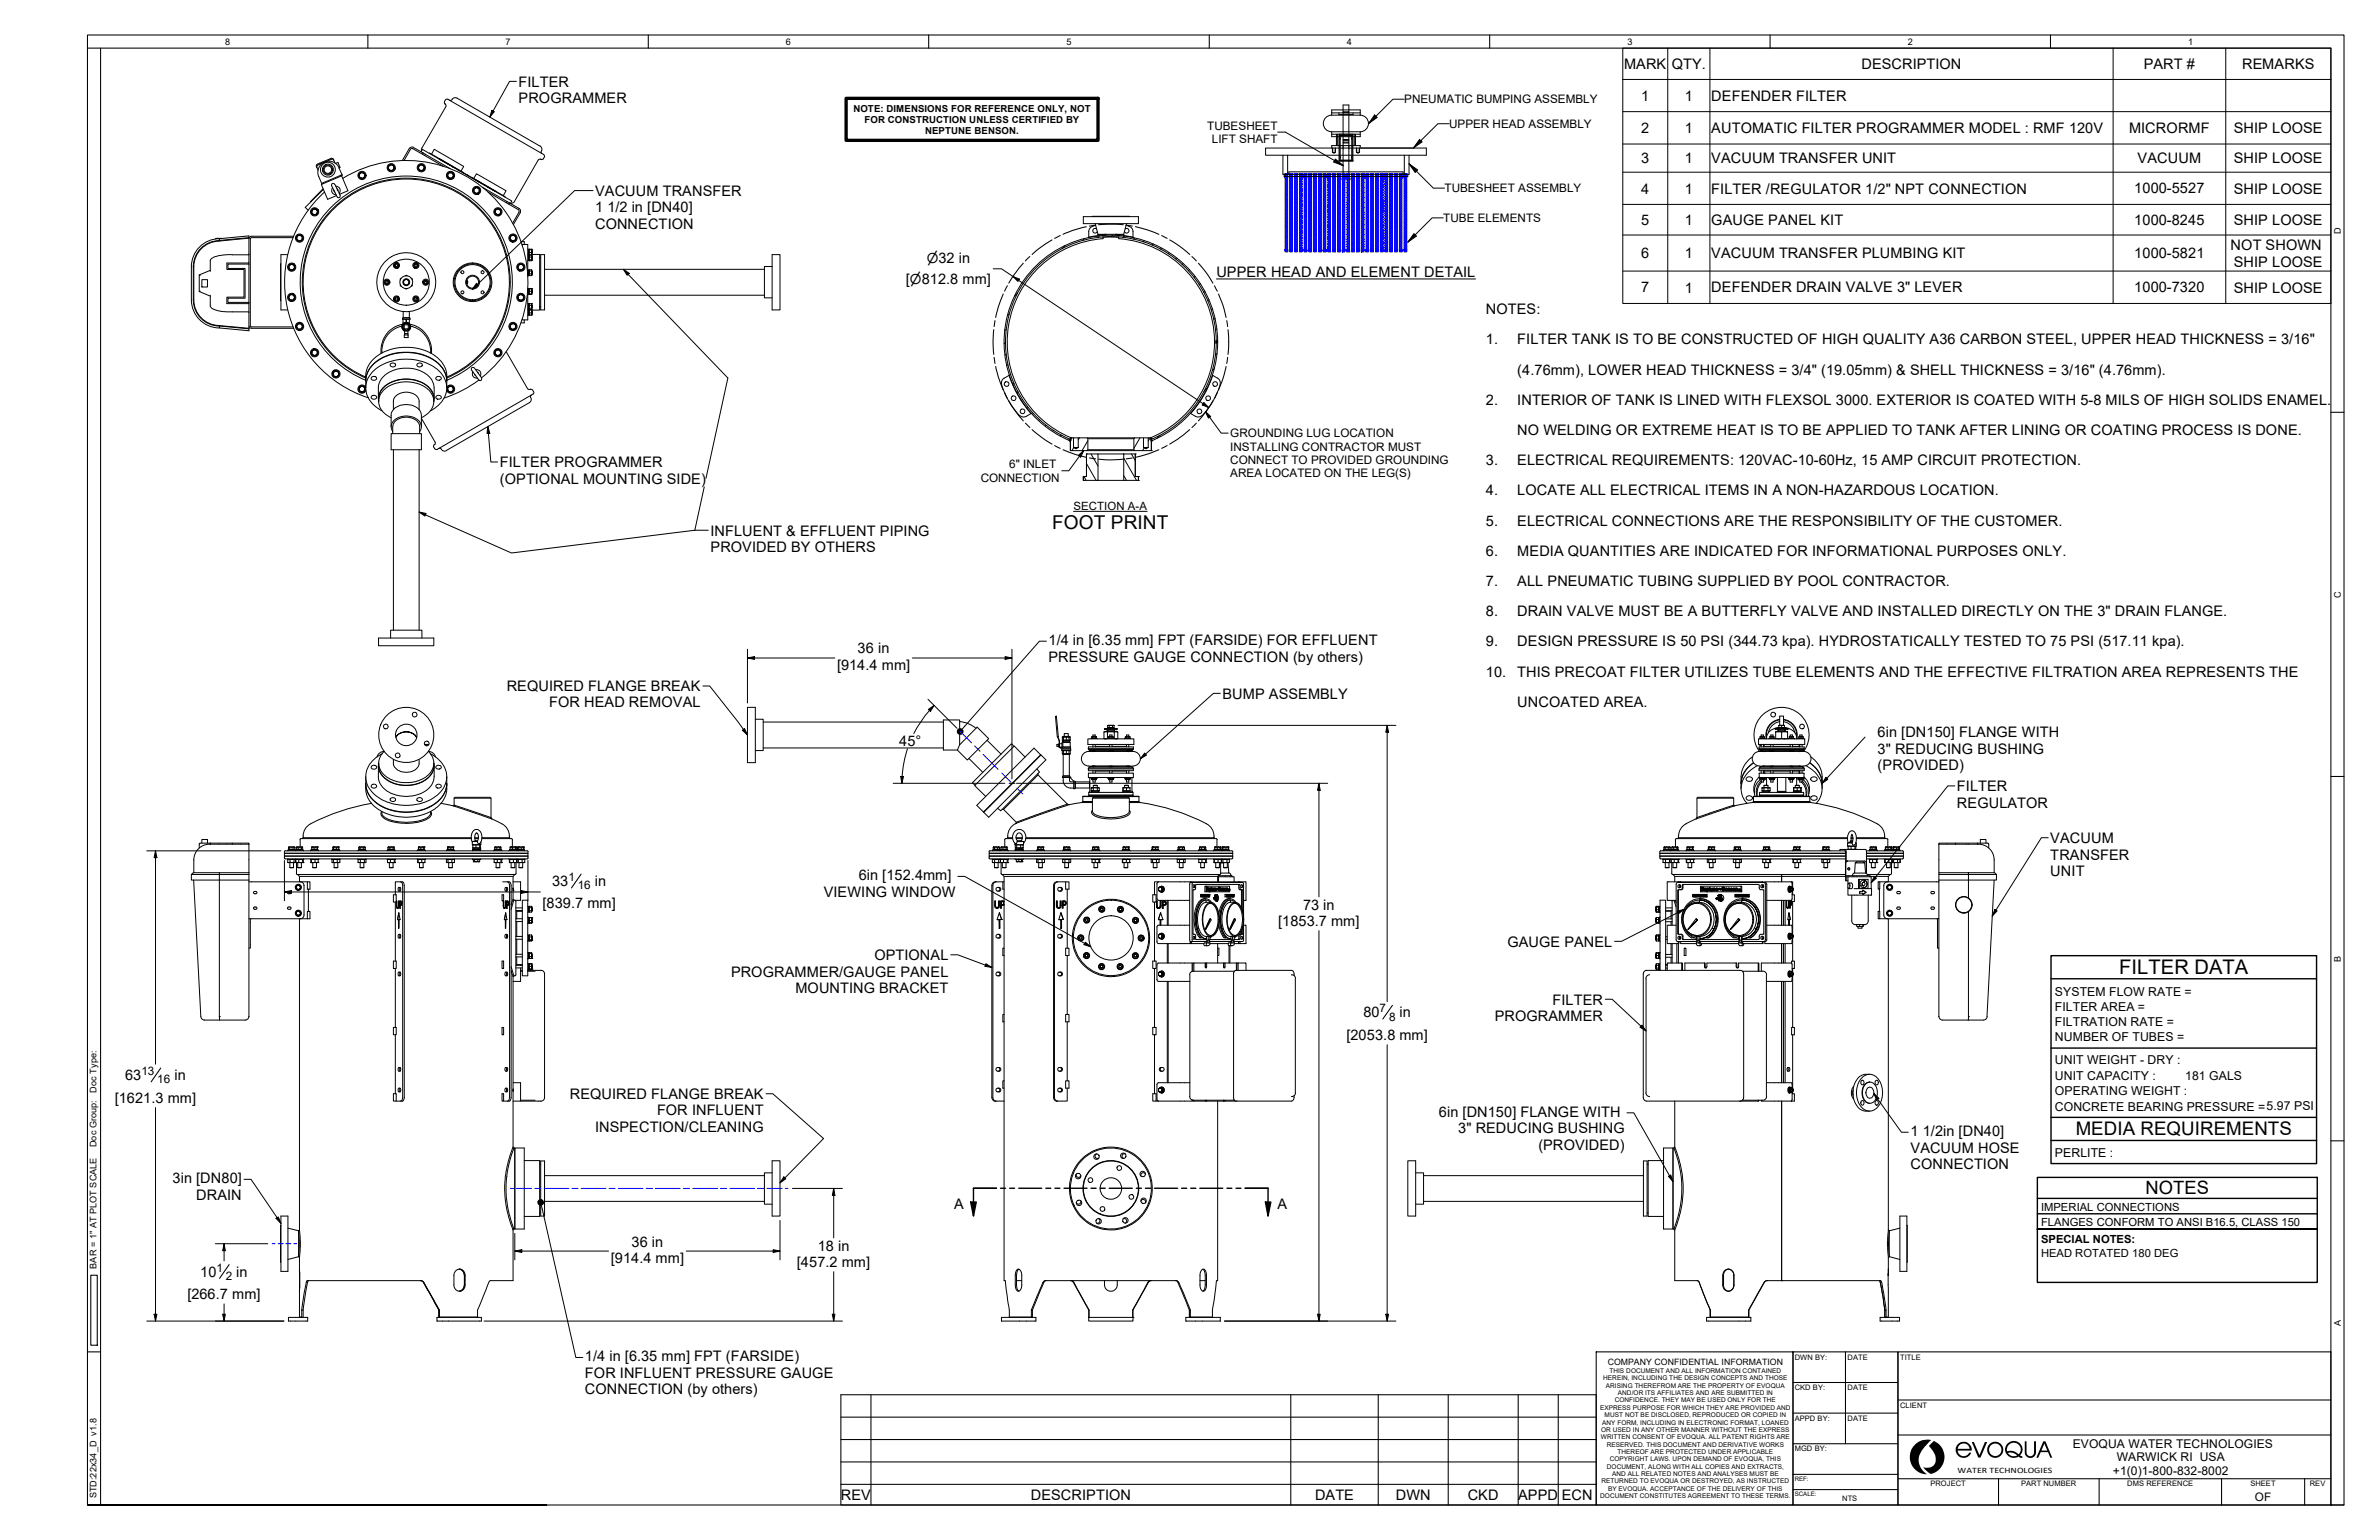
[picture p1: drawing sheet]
<svg xmlns="http://www.w3.org/2000/svg" width="864mm" height="559mm" viewBox="0 0 864 559" stroke-linecap="round" stroke-linejoin="round" font-family="sans-serif">
<defs><g id="words">
<text font-size="7.3" x="769.3" y="353.6">FILTER DATA</text>
<text font-size="6.9" x="381.9" y="192">FOOT PRINT</text>
<text font-size="6.8" x="753.5" y="411.9">MEDIA REQUIREMENTS</text>
<text font-size="6.7" x="778.9" y="433.4">NOTES</text>
<g font-size="5.3">
<text x="589.5" y="25">MARK</text>
<text x="606.9" y="25">QTY.</text>
<text x="675.7" y="25">DESCRIPTION</text>
<text x="778.2" y="25">PART #</text>
<text x="813.9" y="25">REMARKS</text>
<text x="188.3" y="31.4">FILTER</text>
<text x="188.3" y="37.5">PROGRAMMER</text>
<text x="595.8" y="36.6">1</text>
<text x="611.6" y="36.6">1</text>
<text x="621.2" y="36.6">DEFENDER FILTER</text>
<text x="595.8" y="48.3">2</text>
<text x="611.6" y="48.3">1</text>
<text x="621.2" y="48.3">AUTOMATIC FILTER PROGRAMMER MODEL : RMF 120V</text>
<text x="772.9" y="48.3">MICRORMF</text>
<text x="810.9" y="48.3">SHIP LOOSE</text>
<text x="595.8" y="59.2">3</text>
<text x="611.6" y="59.2">1</text>
<text x="621.2" y="59.2">VACUUM TRANSFER UNIT</text>
<text x="776" y="59.2">VACUUM</text>
<text x="810.9" y="59.2">SHIP LOOSE</text>
<text x="216" y="71.1">VACUUM TRANSFER</text>
<text x="595.8" y="70.2">4</text>
<text x="611.6" y="70.2">1</text>
<text x="621.2" y="70.2">FILTER /REGULATOR 1/2&quot; NPT CONNECTION</text>
<text x="774.8" y="70.2">1000-5527</text>
<text x="810.9" y="70.2">SHIP LOOSE</text>
<text x="216" y="77.1">1</text>
<text x="220.5" y="77.1">1/2 in [DN40]</text>
<text x="216" y="83.1">CONNECTION</text>
<text x="595.8" y="81.6">5</text>
<text x="611.6" y="81.7">1</text>
<text x="621.2" y="81.7">GAUGE PANEL KIT</text>
<text x="774.8" y="81.6">1000-8245</text>
<text x="810.9" y="81.7">SHIP LOOSE</text>
<text x="595.8" y="93.7">6</text>
<text x="611.6" y="93.7">1</text>
<text x="621.2" y="93.7">VACUUM TRANSFER PLUMBING KIT</text>
<text x="774.8" y="93.7">1000-5821</text>
<text x="809.8" y="90.7">NOT SHOWN</text>
<text x="441.6" y="100.3">UPPER HEAD AND ELEMENT DETAIL</text>
<text x="810.9" y="96.7">SHIP LOOSE</text>
<text x="328.9" y="103.1">[⌀812.8 mm]</text>
<text x="595.8" y="106.1">7</text>
<text x="611.6" y="106.2">1</text>
<text x="621.2" y="106.1">DEFENDER DRAIN VALVE 3&quot; LEVER</text>
<text x="774.8" y="106.1">1000-7320</text>
<text x="810.9" y="106.2">SHIP LOOSE</text>
<text x="539.4" y="113.9">NOTES:</text>
<text x="539.4" y="124.9">1.</text>
<text x="550.8" y="124.9">FILTER TANK IS TO BE CONSTRUCTED OF HIGH QUALITY A36 CARBON STEEL, UPPER HEAD THICKNESS = 3/16&quot;</text>
<text x="550.8" y="135.9">(4.76mm), LOWER HEAD THICKNESS = 3/4&quot; (19.05mm) &amp; SHELL THICKNESS = 3/16&quot; (4.76mm).</text>
<text x="539.4" y="146.8">2.</text>
<text x="550.8" y="146.8">INTERIOR OF TANK IS LINED WITH FLEXSOL 3000. EXTERIOR IS COATED WITH 5-8 MILS OF HIGH SOLIDS ENAMEL.</text>
<text x="550.8" y="157.8">NO WELDING OR EXTREME HEAT IS TO BE APPLIED TO TANK AFTER LINING OR COATING PROCESS IS DONE.</text>
<text x="181.5" y="169.5">FILTER PROGRAMMER</text>
<text x="539.4" y="168.8">3.</text>
<text x="550.8" y="168.8">ELECTRICAL REQUIREMENTS: 120VAC-10-60Hz, 15 AMP CIRCUIT PROTECTION.</text>
<text x="181.5" y="175.5">(OPTIONAL MOUNTING SIDE)</text>
<text x="539.4" y="179.8">4.</text>
<text x="550.8" y="179.8">LOCATE ALL ELECTRICAL ITEMS IN A NON-HAZARDOUS LOCATION.</text>
<text x="539.4" y="190.7">5.</text>
<text x="550.8" y="190.7">ELECTRICAL CONNECTIONS ARE THE RESPONSIBILITY OF THE CUSTOMER.</text>
<text x="257.9" y="194.3">INFLUENT &amp; EFFLUENT PIPING</text>
<text x="257.9" y="200.3">PROVIDED BY OTHERS</text>
<text x="539.4" y="201.7">6.</text>
<text x="550.8" y="201.7">MEDIA QUANTITIES ARE INDICATED FOR INFORMATIONAL PURPOSES ONLY.</text>
<text x="539.4" y="212.7">7.</text>
<text x="550.8" y="212.7">ALL PNEUMATIC TUBING SUPPLIED BY POOL CONTRACTOR.</text>
<text x="539.4" y="223.6">8.</text>
<text x="550.8" y="223.6">DRAIN VALVE MUST BE A BUTTERFLY VALVE AND INSTALLED DIRECTLY ON THE 3&quot; DRAIN FLANGE.</text>
<text x="311.3" y="237">36 in</text>
<text x="380.6" y="234.1">1/4 in [6.35 mm] FPT (FARSIDE) FOR EFFLUENT</text>
<text x="539.4" y="234.6">9.</text>
<text x="550.8" y="234.6">DESIGN PRESSURE IS 50 PSI (344.73 kpa). HYDROSTATICALLY TESTED TO 75 PSI (517.11 kpa).</text>
<text x="303.8" y="243.3">[914.4 mm]</text>
<text x="380.6" y="240.1">PRESSURE GAUGE CONNECTION (by others)</text>
<text x="539.4" y="245.6">10.</text>
<text x="550.8" y="245.6">THIS PRECOAT FILTER UTILIZES TUBE ELEMENTS AND THE EFFECTIVE FILTRATION AREA REPRESENTS THE</text>
<text x="184" y="250.7">REQUIRED FLANGE BREAK</text>
<text x="199.3" y="256.7">FOR HEAD REMOVAL</text>
<text x="443.8" y="253.5">BUMP ASSEMBLY</text>
<text x="550.8" y="256.5">UNCOATED AREA.</text>
<text x="681.6" y="267.5">6in [DN150] FLANGE WITH</text>
<text x="326.4" y="270.8">45°</text>
<text x="681.6" y="273.5">3&quot; REDUCING BUSHING</text>
<text x="681.6" y="279.5">(PROVIDED)</text>
<text x="710.4" y="287.1">FILTER</text>
<text x="710.4" y="293.1">REGULATOR</text>
<text x="744.3" y="305.9">VACUUM</text>
<text x="744.3" y="311.9">TRANSFER</text>
<text x="744.3" y="317.9">UNIT</text>
<text x="200.4" y="321.6">33</text>
<text x="216" y="321.6">in</text>
<text x="311.7" y="319.3">6in [152.4mm]</text>
<text x="197" y="329.6">[839.7 mm]</text>
<text x="299" y="325.4">VIEWING WINDOW</text>
<text x="464" y="335.9">[1853.7 mm]</text>
<text x="473" y="330.1">73 in</text>
<text x="547.2" y="343.5">GAUGE PANEL</text>
<text x="317.4" y="348.4">OPTIONAL</text>
<text x="265.4" y="354.3">PROGRAMMER/GAUGE PANEL</text>
<text x="288.7" y="360.4">MOUNTING BRACKET</text>
<text x="563.6" y="364.5">FILTER</text>
<text x="494.9" y="369.2">80</text>
<text x="508.1" y="369.2">in</text>
<text x="542.6" y="370.5">PROGRAMMER</text>
<text x="488.8" y="377.2">[2053.8 mm]</text>
<text x="45.5" y="392">63</text>
<text x="63.3" y="392">in</text>
<text x="41.7" y="400">[1621.3 mm]</text>
<text x="206.8" y="398.7">REQUIRED FLANGE BREAK</text>
<text x="238.5" y="404.7">FOR INFLUENT</text>
<text x="522.4" y="405.2">6in [DN150] FLANGE WITH</text>
<text x="216" y="410.7">INSPECTION/CLEANING</text>
<text x="529.3" y="411.2">3&quot; REDUCING BUSHING</text>
<text x="693.5" y="412.2">1</text>
<text x="698" y="412.2">1/2in [DN40]</text>
<text x="558.5" y="417.2">(PROVIDED)</text>
<text x="693.5" y="418.3">VACUUM HOSE</text>
<text x="693.5" y="424.2">CONNECTION</text>
<text x="62.7" y="429.3">3in [DN80]</text>
<text x="71.2" y="435.4">DRAIN</text>
<text x="346.3" y="438.5">A</text>
<text x="463.8" y="438.5">A</text>
<text x="229.2" y="452.4">36 in</text>
<text x="296.9" y="453.8">18 in</text>
<text x="221.7" y="458.2">[914.4 mm]</text>
<text x="289.3" y="459.6">[457.2 mm]</text>
<text x="72.6" y="463.3">10</text>
<text x="85.8" y="463.3">in</text>
<text x="68" y="471.3">[266.7 mm]</text>
<text x="212.3" y="493.9">1/4 in [6.35 mm] FPT (FARSIDE)</text>
<text x="212.3" y="499.9">FOR INFLUENT PRESSURE GAUGE</text>
<text x="212.3" y="505.9">CONNECTION (by others)</text>
<text x="305.2" y="544.3">REV</text>
<text x="374.2" y="544.3">DESCRIPTION</text>
<text x="477.4" y="544.3">DATE</text>
<text x="506.7" y="544.3">DWN</text>
<text x="532.8" y="544.3">CKD</text>
<text x="551.1" y="544.3">APPD</text>
<text x="566.9" y="544.3">ECN</text>
</g>
<text font-size="5" x="336.4" y="95.6">⌀32 in</text>
<g font-size="4.4">
<text x="745.9" y="361.3">SYSTEM FLOW RATE =</text>
<text x="745.9" y="366.8">FILTER AREA =</text>
<text x="745.9" y="372.4">FILTRATION RATE =</text>
<text x="745.9" y="377.8">NUMBER OF TUBES =</text>
<text x="745.9" y="386.2">UNIT WEIGHT - DRY :</text>
<text x="745.9" y="391.8">UNIT CAPACITY :</text>
<text x="793.2" y="391.8">181 GALS</text>
<text x="745.9" y="397.4">OPERATING WEIGHT :</text>
<text x="745.9" y="403">CONCRETE BEARING PRESSURE =5.97 PSI</text>
<text x="745.9" y="419.9">PERLITE :</text>
<text x="752.5" y="525.5">EVOQUA WATER TECHNOLOGIES</text>
<text x="768.4" y="530.3">WARWICK RI USA</text>
<text x="767" y="535.3">+1(0)1-800-832-8002</text>
</g>
<g font-size="4.3">
<text x="509.7" y="37.5">PNEUMATIC BUMPING ASSEMBLY</text>
<text x="438.2" y="47.1">TUBESHEET</text>
<text x="526" y="46.4">UPPER HEAD ASSEMBLY</text>
<text x="439.9" y="51.9">LIFT SHAFT</text>
<text x="524.4" y="69.8">TUBESHEET ASSEMBLY</text>
<text x="523.9" y="80.6">TUBE ELEMENTS</text>
<text x="446.6" y="158.7">GROUNDING LUG LOCATION</text>
<text x="446.6" y="163.5">INSTALLING CONTRACTOR MUST</text>
<text x="366.3" y="169.9">6&quot; INLET</text>
<text x="446.6" y="168.3">CONNECT TO PROVIDED GROUNDING</text>
<text x="446.6" y="173.1">AREA LOCATED ON THE LEG(S)</text>
<text x="356" y="174.8">CONNECTION</text>
<text x="206.4" y="319.7">1</text>
<text x="209.7" y="322.7">16</text>
<text x="500.8" y="367.3">7</text>
<text x="504.3" y="370.3">8</text>
<text x="51.4" y="390">13</text>
<text x="57.1" y="393.1">16</text>
<text x="78.6" y="461.4">1</text>
<text x="82" y="464.4">2</text>
<text x="818.6" y="544.6">OF</text>
</g>
<g font-size="4.1">
<text x="389.7" y="184.9">SECTION A-A</text>
<text x="740.9" y="439.4">IMPERIAL CONNECTIONS</text>
<text x="740.9" y="444.9">FLANGES CONFORM TO ANSI B16.5, CLASS 150</text>
<text x="740.9" y="451">SPECIAL NOTES:</text>
<text x="740.9" y="455.9">HEAD ROTATED 180 DEG</text>
</g>
<g font-size="3.5">
<text x="309.8" y="40.6">NOTE: DIMENSIONS FOR REFERENCE ONLY, NOT</text>
<text x="313.8" y="44.6">FOR CONSTRUCTION UNLESS CERTIFIED BY</text>
<text x="335.9" y="48.6">NEPTUNE BENSON.</text>
</g>
<g font-size="3.3">
<text x="81.7" y="16.3">8</text>
<text x="183.5" y="16.3">7</text>
<text x="285.3" y="16.3">6</text>
<text x="387.1" y="16.3">5</text>
<text x="488.9" y="16.3">4</text>
<text x="590.7" y="16.3">3</text>
<text x="692.5" y="16.3">2</text>
<text x="794.3" y="16.3">1</text>
<text x="849.7" y="84.8" transform="rotate(-90 849.7 84.8)">D</text>
<text x="849.7" y="216.9" transform="rotate(-90 849.7 216.9)">C</text>
<text x="849.7" y="349" transform="rotate(-90 849.7 349)">B</text>
<text x="35" y="396.4" transform="rotate(-90 35 396.4)">Doc Type:</text>
<text x="35" y="416.3" transform="rotate(-90 35 416.3)">Doc Group:</text>
<text x="35" y="460.4" transform="rotate(-90 35 460.4)">BAR = 1&quot; AT PLOT SCALE</text>
<text x="849.7" y="481.1" transform="rotate(-90 849.7 481.1)">A</text>
<text x="35" y="543.7" transform="rotate(-90 35 543.7)">STD:22x34_D v1.8</text>
</g>
<text font-size="3.2" x="583.6" y="495.2">COMPANY CONFIDENTIAL INFORMATION</text>
<text font-size="3" x="710.6" y="534.4">WATER TECHNOLOGIES</text>
<g font-size="2.7">
<text x="651.5" y="493.3">DWN BY:</text>
<text x="670.7" y="493.3">DATE</text>
<text x="689.7" y="493.3">TITLE</text>
<text x="651.5" y="504.4">CKD BY:</text>
<text x="670.7" y="504.4">DATE</text>
<text x="651.5" y="515.6">APPD BY:</text>
<text x="670.7" y="515.6">DATE</text>
<text x="689.7" y="510.8">CLIENT</text>
<text x="651.5" y="526.7">MGD BY:</text>
<text x="700.8" y="539.4">PROJECT</text>
<text x="733.7" y="539.4">PART NUMBER</text>
<text x="772.2" y="539.4">DMS REFERENCE</text>
<text x="816.9" y="539.4">SHEET</text>
<text x="838.5" y="539.4">REV</text>
<text x="668.7" y="544.8">NTS</text>
</g>
<g font-size="2.3">
<text x="582" y="500.8">HEREIN, INCLUDING THE DESIGN CONCEPTS AND THOSE</text>
<text x="582.9" y="503.5">ARISING THEREFROM ARE THE PROPERTY OF EVOQUA</text>
<text x="584.3" y="498.2">THIS DOCUMENT AND ALL INFORMATION CONTAINED</text>
<text x="586.2" y="508.9">CONFIDENCE. THEY MAY BE USED ONLY FOR THE</text>
<text x="587.3" y="506.2">AND/OR ITS AFFILIATES AND ARE SUBMITTED IN</text>
<text x="580.8" y="511.6">EXPRESS PURPOSE FOR WHICH THEY ARE PROVIDED AND</text>
<text x="582.5" y="514.2">MUST NOT BE DISCLOSED, REPRODUCED OR COPIED IN</text>
<text x="581.2" y="519.6">OR USED IN ANY OTHER MANNER WITHOUT THE EXPRESS</text>
<text x="581.6" y="516.9">ANY FORM, INCLUDING IN ELECTRONIC FORMAT, LOANED</text>
<text x="581.1" y="522.2">WRITTEN CONSENT OF EVOQUA. ALL PATENT RIGHTS ARE</text>
<text x="583.3" y="525">RESERVED. THIS DOCUMENT AND DERIVATIVE WORKS</text>
<text x="587.2" y="527.6">THEREOF ARE PROTECTED UNDER APPLICABLE</text>
<text x="583.3" y="533">DOCUMENT, ALONG WITH ALL COPIES AND EXTRACTS,</text>
<text x="584.3" y="530.3">COPYRIGHT LAWS. UPON DEMAND OF EVOQUA, THIS</text>
<text x="581.3" y="538.3">RETURNED TO EVOQUA OR DESTROYED, AS INSTRUCTED</text>
<text x="585.2" y="535.6">AND ALL RELATED NOTES AND ANALYSES MUST BE</text>
<text x="580.9" y="543.7">DOCUMENT CONSTITUTES AGREEMENT TO THESE TERMS.</text>
<text x="583.8" y="541">BY EVOQUA. ACCEPTANCE OF THE DELIVERY OF THIS</text>
</g>
<g font-size="2.2">
<text x="651.5" y="537.2">REF:</text>
<text x="651.5" y="542.8">SCALE:</text>
</g>
</g></defs>
<!-- layer: Hatch -->
<g fill="none" stroke="#000" stroke-width=".36">
<path d="M386.7 89.1l-1.2 1.2M393.6 86.6l-.7 .7M399.2 85.5l-.6 .6M403.9 85.3l-.5 .6M408.1 85.7l-.5 .4M411.9 86.4l-.4 .3M415.4 87.3l-.4 .4M418.7 88.5l-.4 .4M421.6 90l-.3 .4M424.4 91.7l-.3 .4M427.1 93.6l-.4 .3M429.5 95.6l-.4 .4"/>
<path d="M431.8 97.9l-.4 .3M365.3 119.4l-.6 .6M366.5 113.8l-.7 .7M369.4 106.4l-1.1 1M433.8 100.3l-.3 .3M435.7 102.9l-.4 .4M437.4 105.7l-.4 .4M438.8 108.8l-.3 .4M440.1 112l-.4 .4M441.1 115.5l-.5 .5M441.7 119.4l-.4 .4M365 124.2l-.5 .5"/>
<path d="M365.3 128.5l-.5 .4M365.9 132.3l-.5 .4M366.9 135.8l-.4 .4M368.1 139.1l-.4 .3M440.8 133.8l-.7 .7M441.5 124.2l.1 .1M441.8 128.3l-.6 .5M442 123.6l-.4 .3M369.6 142.1l-.4 .4M371.2 145l-.4 .3M373.1 147.6l-.4 .4M375.2 150l-.4 .4"/>
<path d="M377.4 152.2l-.3 .4M379.9 154.3l-.4 .3M382.5 156.1l-.4 .4M385.3 157.9l-.4 .3M388.3 159.3l-.4 .4M391.9 158.9l-.5 .7M394.9 159.9l-2.1 3.6M413.8 158.9l-2.2 3.8M417.5 158.9l-.7 1.1M418 160l.1 .1M421.1 157.9l-1 1.1M438.1 140.8l-1.1 1.2"/>
<path d="M388.4 160.1l.2 .1M389.8 162.4l-.7 1.1M393.5 172.9l.8 1.4M394.4 168.2l3.5 6.1M396 164.7l2.6 4.4M407.9 172.6l1 1.7M407.9 166.2l4.7 8.1M410.7 164.7l1.4 2.4M415.4 162.5l-.6 1"/>
</g>
<!-- layer: Visible -->
<g fill="none" stroke="#000" stroke-width=".36">
<path d="M161.6 37.7l.3 .4-.1 .6M161.6 37.8h.1M161.7 36.3l-.4 .8 .3 .7M161.7 36.3l.7-.4 .8 .5M161.9 38.7l-8.7 15-.2 1.1M163.2 36.4l34.1 19.7 .4 .7-.5 .8M165.9 35.6l30.1 17.4M165.9 35.6l-1.2-.1-.8 .8-.7 .1M115.4 59.9l-.4 .3 .1 .5M116.1 59.2l-1.2 .7 .5 1.9M119.3 57.8l1.4-.3 .9 1.7M119.4 58.1l-.1-.3-3.2 1.4 .1 .3"/>
<path d="M120.3 57.8l-4.9 2.1M120.3 57.8h.5l.4 .3M121.8 59.3l.9-.4 .7 1.9-.3 .2 1 2.4M148.5 54l-2.4 4.2M149 54.2l-2.3 4M149.9 54l3.5 1.9M149.9 53.9h-.5l-.4 .3M150.1 53.5l3.5 2M150.2 53.5l-.8-.2-.8 .6M152.2 59.9a1.16 1.16 0 0 1 1.5 .3 1.16 1.16 0 0 1 0 1.5 1.16 1.16 0 0 1-1.5-.2 1.16 1.16 0 0 1 0-1.6zM152.8 55.1l.6-.9 .5 .3 31.9 18.5-.5 .8 1-.2 .5-.5M153.6 55.5l-.2 .4 .8 .6 .2-.5"/>
<path d="M153.6 55.5l.8 .5M154.2 56.5l6.7 3.8M154.4 56l9 5.2M155.8 55.6l12.3 6.9-.9-.3M156.7 55.9l.9-1.7 10.7 6.2-1 1.7M160.1 58l-.6-.4 2.8 1.6M160.1 58.1l.2 .1M160.3 58.1l.3 .1M160.5 58.3l.2 .1M160.8 58.5l.6 .3M161.4 58.9l.2 .1M161.7 58.9l.2 .2"/>
<path d="M161.9 59l.2 .2M162.1 59.2h.2M162.3 59.2l.1 .2M162.4 59.3l.1 .2M162.6 59.4v.2M162.7 59.5l.2 .1M162.8 59.6h.1M162.9 59.6l1.1 .8M163.4 59.9h.2M196 53l.6 .6-.1 1.2M196.2 57.7l-.8 .4-8.6 15M196.5 54.8l-.1 .5 .3 .4"/>
<path d="M197.3 57.6l-.4 .3-.5-.1M113.3 76.5l-.3 .5 .4 .5M113.3 76.5l.1 1M113.4 77.5l.3 .5 .7-.1M113.4 77.5l.9 .3M114 75.9l.6-.1 .4 .5M114 75.9h-.5l-.2 .6M114.1 75.9l-.8 .6M114.1 75.9l.9 .4M115 76.3a.98 .98 0 0 1-.7 1.5M115 76.3a.98 .98 0 0 1-.6 1.6M115.1 76.3l.2-.1a1.24 1.24 0 0 0-2.1 0 1.24 1.24 0 0 0 .8 1.9 1.24 1.24 0 0 0 1.4-1.5h-.1"/>
<path d="M117.3 68.5l-4.5 4.7M117.4 68.7l-6.6 6.5 1 1.1M117.8 69.7a44.2 44.2 0 0 0 15.9 74.7M120.8 68.1a1.56 1.56 0 0 0-.2 1.7 1.56 1.56 0 0 0 1.4 .9M121.2 69.1l.4 .6M121.3 69.2l.2 .4M121.9 67.6a1.56 1.56 0 0 1 1.4 .8 1.56 1.56 0 0 1-.2 1.7M122.4 68.5l.3 .7M122.4 68.6l.2 .4M123.1 60.9a4 4 0 0 0-5.3-2.1 4 4 0 0 0-2.1 5.3l1.1 2.4M123.4 70.9a.6 .6 0 0 1-.2 .8 .6 .6 0 0 1-.8-.3M123.5 70.9l-2-4a.6 .6 0 0 0-.8-.3 .6 .6 0 0 0-.3 .8l2 4"/>
<path d="M124 63.8l-7.4 3.1 2.3 5.4 3.2-1.3M124 63.8l.4 .9M124.1 63.4l.2 .3-.3 .1M124.1 63.4l-7.3 3.1 .1 .4M124.4 64.7l1.9 4.5-3 1.3M124.4 64.7a44.2 44.2 0 0 1 59.3 12.5 44.2 44.2 0 0 1-8.9 59.9M130.8 62.9a.98 .98 0 0 0 .2 1.7M130.8 62.9l-.4 .3 .1 1.2 .6 .2M131.8 62.7l.5 .2 .1 .6M131.8 62.7l-.5-.2-.5 .4M131.8 62.7l-1 .2M131.8 62.7l.6 .8"/>
<path d="M132 64.5l-.4 .3-.5-.2M132 64.4l-1 .2M132.4 63.5l-.4 .9M132.4 63.5l.1 .6-.5 .4M132.4 63.6h.3a1.24 1.24 0 0 0-1.8-1.1 1.24 1.24 0 0 0-.3 2.1 1.24 1.24 0 0 0 2-.6M132.5 64h.2M141.4 61.7l.5 .3 .5-.2M141.4 61.7l1 .1M142.9 61.4l.2 .1M143 61l-.6 .8M143 61a.98 .98 0 0 0-1.4-1 .98 .98 0 0 0-.2 1.7M143 61l-.1 .5-.5 .3"/>
<path d="M143 61l.2 .2a1.24 1.24 0 0 0-1.4-1.6 1.24 1.24 0 0 0-.8 2 1.24 1.24 0 0 0 2.1-.1M143 61a1.09 1.09 0 0 0-.6-1.2 1.09 1.09 0 0 0-1.3 .3l-.2 1.2 .5 .4M153.9 61.3l.1 .2a1.24 1.24 0 0 0-1-1.9 1.24 1.24 0 0 0-1.2 1.7 1.24 1.24 0 0 0 2 .5l-.1-.1M162.6 64.1a1.01 1.01 0 0 0 1.7 .2M162.6 64a.98 .98 0 0 0 1.7 .2M162.7 63.1l.4-.5 1.1 .1 .3 .5M162.7 63.1l-.3 .5 .2 .5M162.8 63.1l-.2 .9M162.8 63.1a.98 .98 0 0 1 1.6 .2M164 64.6l.1 .2M164.1 60.3l.1 .2M164.2 60.5l.2 .1"/>
<path d="M164.3 64.3l.1 .3M164.3 60.4v.1M164.3 60.6h.1M164.4 60.6l.8 .5M164.4 64.5a1.24 1.24 0 0 0-.4-2 1.24 1.24 0 0 0-1.7 1.3 1.24 1.24 0 0 0 1.8 .9M164.4 63.3l-.1 .9M164.5 63.2l.2 .6-.4 .5M165.5 61.1l.6 .4M166.1 61.5v.1M166.1 61.5h.1M166.2 61.7l.7 .4M166.8 61.8v.2"/>
<path d="M168.1 62.7l.1 .1M168.3 62.7l.7 .5M169.3 63.4l.4 .3M169.8 63.6l.1 .2M169.9 63.6l.5 .4M170.6 64.1l.8 .5M171.2 64.4l12.1 7.1M171.6 64.8h.4l.3 .4M172 64.8l1-1.7 10.7 6.1-1 1.8M172 69.3l.1 .6 .6 .2M172 69.3l.6 .7M172.1 64.9v.1"/>
<path d="M172.4 68.3l-.4 1M172.4 68.3a.98 .98 0 0 1 1.4 .2 .98 .98 0 0 1-.2 1.4M172.4 68.3a1.1 1.1 0 0 1 1.3 .1 1.1 1.1 0 0 1 .4 1.2l-.5 .3M172.4 68.3l-.5 .4 .1 .6M172.5 65.3l.7 .4M172.8 65.3l-.1 .1M173.1 65.5l-.1 .1M173.2 70.2l.1 .2M173.5 65.7l.3 .3M173.5 70l.2 .2M173.6 69.9l-.4 .4-.5-.2M173.6 65.7l-.1 .1"/>
<path d="M173.6 69.9l-1 .1M173.6 70.2a1.24 1.24 0 0 0 .1-2.1 1.24 1.24 0 0 0-1.9 .8 1.24 1.24 0 0 0 1.5 1.4M173.8 65.8l-.1 .2M173.9 66.1l.8 .4M174.6 66.3l-.1 .1M174.8 66.6h.1M174.8 66.5h.1M174.9 66.7l.8 .4M175.1 67.9l9 5.3M175.7 67.1h.3M175.8 67l.1 .1M176 67.1l-.2 .1"/>
<path d="M176 67.1l.1 .3M176.1 67.2l.6 .5M176.7 67.6l3 1.8M176.9 67.7l.1 .1M177 67.7l.2 .2M177.2 69.7l6.6 3.9M177.2 67.9l.2 .2M177.2 67.9h.1M177.4 68.1h.3M177.7 68.3l.7 .4M178.6 68.8l.3 .2M179 68.9l.2 .2"/>
<path d="M179.3 69.2l.3 .2M179.7 69.4h.1M179.8 76.8l-.1 .5 .4 .4M179.8 76.7l.4 1M180.1 77.7l.5 .3 .6-.2M180.2 77.7l.9 .1M180.3 75.9l-.5 .3v.6M180.3 75.9l.6-.1 .5 .3M180.4 76l-.6 .7M180.4 76l.9 .1M180.7 78v.2M181 77.9l.1 .2"/>
<path d="M181.1 78.1a1.24 1.24 0 0 0 .6-2 1.24 1.24 0 0 0-2.1 .2 1.24 1.24 0 0 0 1.1 1.8M181.3 76.1a.98 .98 0 0 1-.2 1.7M181.4 76.1a1.01 1.01 0 0 1-.2 1.7M184.1 73.2l-.3 .4 .9 .5 .3-.4M184.1 73.2l.9 .5M184.7 74.1l3.7 2.3-2.3 4.6M185 73.7l3.4 1.9 .6 .9-.2 .7-2.4 4.3M393.3 78.6h20v2.6h-20zM410 78.6h-13.4M69.5 96.8v12a10.2 10.2 0 0 0 10.1 10.2M70.2 96.8v12a9.5 9.5 0 0 0 9.5 9.5M70.4 96.8v12a9.4 9.4 0 0 0 9.5 9.3l10.5 1"/>
<path d="M76.3 98.1l-4 1.7M79.5 87.5a9.3 9.3 0 0 0-9.1 9.3M79.6 86.6a10.2 10.2 0 0 0-10.1 10.2M79.6 86.6l10.8-1v.6l-10.8 1zM79.7 87.3a9.5 9.5 0 0 0-9.5 9.5M80.4 86.5h-2.1v.2M90.4 95.8h-7.7v1.6h6.3v10.8h-6.3v1.5h7.7M90.4 95.4v14.3M90.4 92.5v2.9h-8v2.4h6.2v10h-6.2v2.4h8v-.5M90.4 92.5h-6.1a11 11 0 0 0-7.8 1.6l-.2 4.4M90.4 86.4l-10.9 1M90.4 86.2v6.3"/>
<path d="M102 95.8v13.3M104.4 92.4h-2.4v20.1h2.4M104.9 97.1l.1 .6 .5 .2M104.9 97.1l.6 .7M106.2 96l.6 .2 .1 1.1-.4 .4M106.2 96a.98 .98 0 0 0-1.3 1.1M106.3 96a.98 .98 0 0 0-1.4 1.1M106.3 96a.98 .98 0 0 1 .2 1.7M106.4 96.1l.1-.2a1.24 1.24 0 0 0-1.8 .9 1.24 1.24 0 0 0 1.6 1.3 1.24 1.24 0 0 0 .5-2l-.1 .1M106.4 86.2h-15.1l-.4 .3v31.6M106.5 97.7l-.5 .4-.5-.2M106.5 97.7l-1 .1"/>
<path d="M106.6 85.7h-15.3l-.6 .2-.3 .5M108.3 85.5l-.5 .2-.2 1.1 .5 .4M108.3 85.5l.5-.3 .5 .4M108.4 85.5a.98 .98 0 0 0-.2 1.7M108.4 85.5l.9 .1M109.3 85.6a.98 .98 0 0 1 .2 1.4 .98 .98 0 0 1-1.3 .2M109.3 85.6l.5 .3-.1 1.2-1.1 .4-.5-.3M109.4 85.6l.2-.1a1.24 1.24 0 0 0-2 .5 1.24 1.24 0 0 0 1.2 1.6 1.24 1.24 0 0 0 1-1.8l-.1 .1M143.2 96.3l.4 .6M143.2 96.3v.5l.4 .2M143.6 95.7h.7M143.6 96.9h.7"/>
<path d="M143.6 95.7l-.4 .6M143.6 97l.4 .2 .3-.2M143.6 95.7l.4-.3 .3 .3M143.6 95.7l-.4 .2v.4M144.3 95.7l.4 .6-.4 .6M144.3 95.7a.72 .72 0 0 1 0 1.3M150.2 96.3v.5l.4 .2M150.2 96.3l.4 .6M150.6 95.7h.7M150.6 96.9h.7M150.6 95.7l-.4 .6M150.6 95.7l-.4 .2v.4"/>
<path d="M151.3 95.7l.4 .6M151.4 95.7l.4 .2v.4M151.4 95.7l-.4-.3-.4 .3M151.4 97l-.4 .2-.4-.2M151.7 96.3l-.4 .6M151.8 96.3v.5l-.4 .2M186.1 85.4a.98 .98 0 0 0-.7 1.6M186.1 85.4l.5-.1 .4 .4 .4 .5-.3 .5M186.1 85.4a.98 .98 0 0 1 1 1.4M186.2 87.4v.2a1.24 1.24 0 0 0 1.1-1.7 1.24 1.24 0 0 0-2-.3 1.24 1.24 0 0 0 .6 2v-.2M187.1 86.8a.98 .98 0 0 1-1.7 .2M187.1 86.7a.99 .99 0 0 1-1.7 .3"/>
<path d="M188.5 97.9l-.1 .1a1.24 1.24 0 0 1 0-2.1 1.24 1.24 0 0 1 1.9 .8 1.24 1.24 0 0 1-1.5 1.4M188.8 97.9l-.1 .3M189.2 87.7h1.1v1M189.6 89v-.3h2v11.3h.2v-2.1h-.2M189.9 97.5l-.9 .4M189.9 97.5a.98 .98 0 0 0-.4-1.4 .98 .98 0 0 0-1.4 .5 .98 .98 0 0 0 .9 1.3M189.9 97.5l-.4 .5-.6-.1M189.9 97.5l.3-.4-.5-1.1-1.1-.1a1.15 1.15 0 0 0-.3 2h.6M191.6 92.4h.2v2.2h-.2M191.6 90.4h.2v2M191.8 90.6h1.2M192.1 90.5h.1"/>
<path d="M192.1 90.5v.1M192.1 90.6v1.7M192.1 90.6l.9-.2v1.9M192.1 91.6h-.3M192.1 91.8h-.3M192.1 92.3h-.3M192.1 92.6v.3M192.1 92.6h.1M192.1 92.6h-.3M192.1 92.9v1.5M192.1 94.2h-.3M192.1 94.4h.1"/>
<path d="M192.1 94.4v.2M192.1 94.4h-.3M192.1 98h.1M192.1 98v.9M192.1 98h-.3M192.1 98.9v1M192.1 98.9l.1 1.1M192.1 99.9h-.3h.3M192.1 99.9h.1M192.1 99.9h-.3M192.1 99.9l.1 .1M192.2 92.5h.8"/>
<path d="M193 91.6l-1.2 .1M193 93.3h-.8M193 94.3h-1.2M193 98v.9M193 98.4h-.8M193 99.4h-.8M193 90.5v1.8M193 90.5h.1M193 90.9l.2 1h-.2M193 92.6v1.8M193 92.6v1.9h-.9v-1.6M193 92.6h.1"/>
<path d="M193 94.4h.1M193 94.4l-.8 .2-.1-.2M193 94.4v.2M193 98.4l.2 .1v.9h-.2M193 98.9v1M193 98.9v-1l-.9 .1v.9M193 98.9v1.1M193 99.9h.1M193 99.9v.1M193 92.3h2.9v20.2h-2.9M193.2 90.9v1M193.2 93v1h-.2h.2v-1h-.2"/>
<path d="M193.2 98.4v1.2M193.2 99.4l-.2 .2M195.9 93.5h.4M196.3 92.4h1.4v20.1h-1.4zM197.7 97.7h79.8M280.3 92.4h2.8v20.1h-2.8zM280.3 96.7h-2.8v11.4h2.8M396.8 82.1l-1.1 .7a4.1 4.1 0 0 0-.5 3.4M397.6 81.2l1 3.8M397.8 81.8l-1 .2M398.1 83.1a.86 .86 0 0 0-1.3 .2 .86 .86 0 0 0 .3 1.2 .86 .86 0 0 0 1.2-.5M398.4 85.5l-3.1 .7"/>
<path d="M398.6 85v.3M398.6 85.3l-.3 .4M400.4 85.9v.7a37.6 37.6 0 0 0-34.3 31.6 37.6 37.6 0 0 0 22.8 40.7M401.6 85h-3M404.9 85l3 .3M404.9 85l-6.3 .3M406.1 86.1h-5.7M406.1 85.9v.7a37.6 37.6 0 0 1 34.8 37.2M407.9 85h-3M407.9 85.3l.3 .4M408.1 85.5l3.1 .7M408.4 83.1a.86 .86 0 0 1 1.3 .2 .86 .86 0 0 1-.3 1.2 .86 .86 0 0 1-1.2-.5"/>
<path d="M408.8 81.8l.9 .2M408.9 81.2l-1 4.1M409.7 82.1l1.2 .7a4.1 4.1 0 0 1 .4 3.4M72.6 100l-.3-.2v6M72.6 105.6l-.3 .2 4 1.6M73.3 101.5h2v2.6h-2zM76.3 107.1v4a7.1 7.1 0 0 0 5.9 2.1h8.2v6.8l-10.8-1v-.7l10.8 1M90.4 110.2v3M90.4 118.4l.3 .5 .6 .2h15.3M90.9 118.1l.4 .5h15.1M105.1 107.3l-.4 .5 .3 .5M105.1 107.3l-.1 1"/>
<path d="M106 106.9l.6 .1 .5 1a1.2 1.2 0 0 1-1.9 .8l-.2-.5M106 106.9l-.6-.1-.3 .5M106 106.9a.98 .98 0 0 1 .7 1.6 .98 .98 0 0 1-1.7-.2M106 106.9l-.9 .4M106.5 106.9a1.24 1.24 0 0 1 .1 2 1.24 1.24 0 0 1-1.9-.8 1.24 1.24 0 0 1 1.5-1.4l-.1 .2M107.9 119.1l.4 .5a1.18 1.18 0 0 0 1.4-.7 1.18 1.18 0 0 0-.5-1.5l-1.2 .1-.4 1.1 .4 .5M109 117.3v.1M109.1 117.3a1.24 1.24 0 0 1 .6 2 1.24 1.24 0 0 1-2.1-.3 1.24 1.24 0 0 1 1.1-1.8l-.1 .3M145.3 103.3v.4l.3 .2M145.6 101l-.3 .2v.3M145.9 118.4a9.2 9.2 0 0 0-7.3 9.7M146.1 117.7a9.7 9.7 0 0 0-7.8 10.6"/>
<path d="M146.3 115.9v1.5M146.4 115.4v-.1h2.2v.1M146.4 113.1v2.2M146.7 119.8v.3h1.4v-.3h-.2M146.7 119.8h.4M146.7 117.9h1.5v1.4h-1.5zM146.8 120a1.56 1.56 0 0 1-.5-2.4 1.56 1.56 0 0 1 2.4 0 1.56 1.56 0 0 1-.5 2.4M146.8 119.8a1.43 1.43 0 0 1-.4-2.1 1.43 1.43 0 0 1 2.2 0 1.43 1.43 0 0 1-.4 2.1M147.3 103.5v.2M147.4 115.9h.2M147.6 115.9h1.2v-.5h-2.7v.5h1.3v1.1M147.6 115.9v1.1"/>
<path d="M147.6 103.5v.2M147.7 103.6a1.24 1.24 0 0 0 .8-1.9 1.24 1.24 0 0 0-2.1 0 1.24 1.24 0 0 0 .9 1.9M147.8 100.1l-.4-.2-.3 .2M147.8 104.7l-.4 .2-.3-.2M148 101.5a1 1 0 0 0-1.5 .9 1 1 0 0 0 1.5 .9M148 101.5a1.03 1.03 0 0 1 0 1.8M148 101.5a.98 .98 0 0 0-1.5 .9 .98 .98 0 0 0 1.5 .8M148 101.5a.98 .98 0 0 1 0 1.7M148.6 113.1v2.2M148.6 115.9v1.5M148.7 118.1a1.31 1.31 0 0 1-.7 1.7M148.7 118.1a1.31 1.31 0 0 0-1.8-.7 1.31 1.31 0 0 0-.7 1.7 1.31 1.31 0 0 0 1.8 .7"/>
<path d="M148.8 117.7a9.7 9.7 0 0 1 7.8 10.6M149.1 118.4a9.3 9.3 0 0 1 7.2 9.7M149.3 101l.4 .2v.3M149.7 103.3v.4l-.4 .2M169.4 102.9l.2-.4-.2-.6 .3 .2-.3 .9M169.5 101.7l.3 .7-.3 .7M185.2 119a1.14 1.14 0 0 1 .1-1.4 1.14 1.14 0 0 1 1.3-.3 1.24 1.24 0 0 1 .7 1.8 1.24 1.24 0 0 1-1.9 .2l.1-.1M185.2 118.4a1.07 1.07 0 0 1 .9-1 1.07 1.07 0 0 1 1.2 .6l-.2 1.2-.5 .2M185.2 118.4v.5l.4 .4M185.2 118.3l.4 .9M185.2 118.3a.98 .98 0 0 1 1.6-.6 .98 .98 0 0 1-.2 1.7M185.6 119.3l.5 .3 .5-.2"/>
<path d="M185.6 119.2l1 .2M188.2 108.6v.2M188.6 108.8l-.1 .2a1.24 1.24 0 0 0 1.8-1 1.24 1.24 0 0 0-1.6-1.2 1.24 1.24 0 0 0-.5 2M189.7 108.7l-.5 .3-.5-.2M189.7 108.7l.4-.4-.1-1.1a1.17 1.17 0 0 0-1.5-.1 1.17 1.17 0 0 0-.3 1.5l.5 .2M189.7 108.7l-1 .1M189.7 108.7a.98 .98 0 0 0 0-1.5 .98 .98 0 0 0-1.5 .2 .98 .98 0 0 0 .5 1.4M190.3 116.1v1.1h-1.1M191.6 104.8v11.3h-2v-.3M191.6 112.3h.2M191.6 110.1h.2v4.3h-.2M191.6 104.6h.2v2.2h-.2"/>
<path d="M191.8 104.8h1.2v1.4M191.8 106.6h1.2v.3M191.8 100l-.2 .1M191.8 112.4l1.2-.1v1.6M191.8 106.8l-.2 .1M191.8 106.7h.3M192.1 104.8v1.8M192.1 104.8h.1M192.1 106.6l.1 .3M192.1 110.2v.1M192.1 110.3v1.8M192.1 110.3h-.3"/>
<path d="M192.1 112.1v.1M192.1 112.1h-.3M192.1 112.4v1.8M192.1 112.4h.1M192.1 114.2h.1M192.1 114.2h-.3M192.2 104.8v1.8M192.2 110.2l.8 .1v1.9M192.2 110.2h-.1M192.2 112.3l-.1 1.9M193 100h-.8M193 104.8v1.4"/>
<path d="M193 104.8h.1M193 105.7h-.8M193 106.9h-.8M193 110.2v2.1l-.9-.1 .1-2M193 110.2h.1M193 110.8h-.8M193 111.8h-.8M193 112.5h-.8M193 113.5h-.8M193 114.4h-.8M193 105.2l.2 .1-.2 .9h.2M193 106.2v.4"/>
<path d="M193 106.2v.7M193 110.7h.2v1h-.2M193 112.4v1.8M193 112.4h.1M193 112.8h.2v1l-.2 .1M193 113.9v.3M193 114.2h.1M193.2 105.2v1.1M193.2 110.7v1M193.2 112.8v1.1M195.9 111.3h.4M197.7 107.1h79.8"/>
<path d="M113.2 127.8v.6l.4 .4M113.2 127.9l.4 .9M113.8 127.1l-.5 .2-.1 .5M113.8 127.1l-.6 .8M113.8 127.1a.98 .98 0 0 1 1.4 1 .98 .98 0 0 1-1.6 .7M114.2 126.7a1.24 1.24 0 0 1 1.1 1.8 1.24 1.24 0 0 1-2 .3 1.24 1.24 0 0 1 .6-2v.2M114.2 126.7v.2M114.3 126.8l-.5 .3M114.3 126.8a1.16 1.16 0 0 1 .9 1.3 1.16 1.16 0 0 1-1.2 1l-.4-.3M120.8 135.3a1.18 1.18 0 0 1 1.5-.5 1.18 1.18 0 0 1 .7 1.3 1.18 1.18 0 0 1-1.5 .5 1.18 1.18 0 0 1-.7-1.3zM121.3 134.6l.1 .3M121.3 134.6a1.24 1.24 0 0 0-.1 2.1 1.24 1.24 0 0 0 2-.8 1.24 1.24 0 0 0-1.6-1.4l.1 .1"/>
<path d="M132.8 136.8a37.4 37.4 0 0 1-14.9-57.3 37.4 37.4 0 0 1 59.2 0 37.4 37.4 0 0 1-14.9 57.3M132.8 138a38.5 38.5 0 0 1-15.9-59 38.5 38.5 0 0 1 61.1 0 38.5 38.5 0 0 1-15.8 59M132.8 137.2a37.8 37.8 0 0 1-15.2-57.9 37.8 37.8 0 0 1 59.8 0 37.8 37.8 0 0 1-15.2 57.9M135 136.8l.3-.1a.84 .84 0 0 1 1.1 0 .84 .84 0 0 1 .2 1.1 .84 .84 0 0 1-1.2 .2 .67 .67 0 0 1-.6-.5 .67 .67 0 0 1 .2-.7zM135.2 130.7a18.7 18.7 0 0 1 21.3-2.5 9.9 9.9 0 0 1 5.7 8.2v1.8a10.8 10.8 0 0 0-8.3-9.4 18.1 18.1 0 0 0-19.2 4.2 8.5 8.5 0 0 0-1.9 5.2v-1.8a8.3 8.3 0 0 1 2.4-5.7zM141.9 132a.89 .89 0 0 1 1.2-.3 .89 .89 0 0 1 .2 1.3l-.9 .1a.65 .65 0 0 1-.7-.4 .65 .65 0 0 1 .2-.7zM146.7 121.6v.8M146.8 120.1a1.62 1.62 0 0 1-.6-2.5 1.62 1.62 0 0 1 2.5 0 1.62 1.62 0 0 1-.5 2.5M146.8 121.5h1.3M146.8 121.5v.1M146.9 121.5v-.5h1.2v.5M146.9 120.1v.9"/>
<path d="M148.1 120.1v.9M148.1 121.5v1h-1.3M151.4 132.1a.95 .95 0 0 1 1.2-.4 .95 .95 0 0 1 .6 1.1l-1.1 .3a.67 .67 0 0 1-.6-.3 .67 .67 0 0 1-.1-.7zM158.3 137a.93 .93 0 0 1 1.2-.5 .93 .93 0 0 1 .5 1.2l-1 .3a.73 .73 0 0 1-.7-1zM171.7 134.9a1.56 1.56 0 0 0 0 1.7 1.56 1.56 0 0 0 1.6 .6M172.2 133.5a.6 .6 0 0 0-.9-.1 .6 .6 0 0 0-.1 .8M172.2 133.5l2.6 3.7a.6 .6 0 0 1-.2 .8 .6 .6 0 0 1-.8-.1l-2.6-3.6M172.3 135.7l.4 .6M172.7 134.1a1.56 1.56 0 0 1 1.6 .6 1.56 1.56 0 0 1 0 1.8M173.3 135l.4 .6M173.9 137.9l-6.1 3.8-6.6 2.7M179.6 128.3a1.24 1.24 0 0 1 1.4-1.5 1.24 1.24 0 0 1 .8 1.9 1.24 1.24 0 0 1-2.1-.1"/>
<path d="M179.6 128.2l-.1 .1M179.8 127.6l-.2 .5 .4 .5M179.8 127.6a1.07 1.07 0 0 1 1.1-.7 1.07 1.07 0 0 1 1 .9l-.2 .5M179.8 127.6l.2 1M179.8 127.6a.98 .98 0 0 1 1.3-.5 .98 .98 0 0 1 .6 1.3M179.9 128.5l-.3 .1M180 128.6l.3 .4h.6M180 128.6l.9 .4M181.7 128.4l-.8 .6M181.7 128.3l-.2 .5-.6 .2M183.8 127.6l7.7 13.4M363.6 139.5a28.6 28.6 0 0 0 6.4 11.3"/>
<path d="M363.6 139.5l.1-1.3a3.9 3.9 0 0 1 2.7-2.1 36.1 36.1 0 0 0 7.9 14M440.9 124.4a37.6 37.6 0 0 1-23.3 34.5l.4 .3M440.9 124.4l.6 .1M441.3 124.4h.2M441.3 123.8h.2M441.5 124.4a38.3 38.3 0 0 1-23.8 35.2M441.5 123.8a38.3 38.3 0 0 0-59.8-31.3 38.3 38.3 0 0 0 7.2 67.1l-.2 .4a38.8 38.8 0 0 1-16.2-59.4 38.8 38.8 0 0 1 61.6 0 38.8 38.8 0 0 1-16.2 59.4M441.5 123.8h-.6v.6M441.5 123.8l.5 .3h-.2M441.5 123.8l.3 .3-.3 .3zM441.8 124.1l-.3 .4M442.9 139.5l-.1-1.3a3.9 3.9 0 0 0-2.7-2.1 36.1 36.1 0 0 1-7.9 14"/>
<path d="M442.9 139.6a28.6 28.6 0 0 1-6.4 11.2M130.5 141.5l.2 .6 .6 .1M130.5 141.6l.8 .6M130.6 140.6a.96 .96 0 0 1 .9-.5 .96 .96 0 0 1 .8 .7l.3 .5-.4 .5M130.6 140.6l-.4 .4 .3 .5M130.6 140.6l-.1 1M130.6 140.6a.98 .98 0 0 1 1.4-.2 .98 .98 0 0 1 .2 1.4M130.9 140.2a1.14 1.14 0 0 1 1.3 0 1.14 1.14 0 0 1 .4 1.4 1.24 1.24 0 0 1-1.8 .7 1.24 1.24 0 0 1-.3-2l.2 .2M132.2 141.8l-.9 .4M132.2 141.8l-.3 .4h-.6M132.8 140.6a1.49 1.49 0 0 0-2.3-.6 1.49 1.49 0 0 0 .1 2.4 1.49 1.49 0 0 0 2.2-.7M135 143.6a.88 .88 0 0 1 1.2-.1 .88 .88 0 0 1 .2 1.2l-.6 .1a.74 .74 0 0 1-.9-.2 .74 .74 0 0 1 .1-1z"/>
<path d="M137.5 145.6a7.4 7.4 0 0 1 6.5-7.6 12 12 0 0 1 12.5 3.6 5.8 5.8 0 0 1 1 4M142 151.6a6.2 6.2 0 0 1-4-8.4 11.6 11.6 0 0 1 13.2-4.1 7.1 7.1 0 0 1 6.2 7.6 7.6 7.6 0 0 1-4.4 4.9M142 157.4h11v5.8h-11zM142 154.8v-4.1a5.2 5.2 0 0 1 6.4-3.8 4.5 4.5 0 0 1 4.6 3.8v4.1M142.6 157.4v-2.5a4.8 4.8 0 0 1 6.3-3.3 3.7 3.7 0 0 1 3.4 3.3v2.5M142.6 156.6a3.5 3.5 0 0 1 2.4-5.2 6.4 6.4 0 0 1 7.7 2.3 2.75 2.75 0 0 1-.4 2.9M142.8 148.7v-3.1a4.4 4.4 0 0 1 5.5-3.2l1.2 .3a3.4 3.4 0 0 1 2.6 2.9v3.1M153 151.8l4.9 8.6M156.2 149.1a9.4 9.4 0 0 0 5.7-10.3 13.2 13.2 0 0 0-11.3-8.2 17.4 17.4 0 0 0-16 5.1 8.3 8.3 0 0 0 2.9 12.7l1.2 .7M157.5 145.7a7.1 7.1 0 0 0-5.7-7.5 12.1 12.1 0 0 0-13.5 3.5 5.6 5.6 0 0 0-.8 4M157.6 144.7v-4a8.1 8.1 0 0 0-7.2-6.8 11.4 11.4 0 0 0-12.5 4.6l-.5 1.8v4.4M158.3 143.8a.92 .92 0 0 1 1.2-.4 .92 .92 0 0 1 .5 1.3l-1.2 .1a.67 .67 0 0 1-.5-1z"/>
<path d="M162.2 140.7v-2.4a10.7 10.7 0 0 0-8.3-9.3 18.1 18.1 0 0 0-19.1 4 8.1 8.1 0 0 0-2 5.3v2.4M162.2 140.6a1.49 1.49 0 0 1 2.3-.6 1.49 1.49 0 0 1-.1 2.4 1.49 1.49 0 0 1-2.3-.7M162.2 141.2h.3M162.3 140.8h.1M162.4 140.9a1.24 1.24 0 0 1 1.9-.7 1.24 1.24 0 0 1-.2 2.1 1.24 1.24 0 0 1-1.8-1.1M162.5 141.3l.1 .6 .5 .2M162.6 141.3l.6 .8M162.9 140.4l-.5 .3 .1 .6M162.9 140.4l-.3 .9M163.9 140.3l.5 .2 .1 .5M163.9 140.3l-.6-.3-.4 .4M163.9 140.3l-1 .1"/>
<path d="M163.9 140.3l.6 .8M164.5 141.1a.98 .98 0 0 1-1.3 1M164.5 141a1.01 1.01 0 0 1-1.4 1.1M191.5 141l.8 .4M192.4 141.3l.5-.1 .4 .4M192.7 144.3l.1 .8-.6 1-30.1 17.3M192.8 143.4l-34.1 19.6-.5 .1-.4-.3-.4-.8 .3-.7M192.9 143.3l-.3 .5v.5M193.4 141.5l.3 .6M193.4 143l-.6 .4M193.7 142.1l.1 .5-.3 .4M370.1 150.7l1.2 .6 1.3-.2"/>
<path d="M374.4 150l-1.8 1.1M374.4 150l-.1 .1M388.5 160l-.3-.2 .4 .5M388.6 160v3.5M388.6 159.2h.1M388.6 159.2v.2M388.6 159.4h-.1M388.9 158.9h.8v3.5h1.7v-3.5h3.2l.3 .3v4l-.3 .3h-6v-4.3zM388.9 158.9h.1M388.9 158.9l-.3 .3M391.4 158.9h-1.7M411.6 159.2h-16.7"/>
<path d="M411.9 158.9h-17.3M416.8 158.9h-1.7M417.7 159.6l.2 .4M418 160v3.5M418 159.2h.1M418 159.2v.2M418 160l.3-.2-.3 .5M418 159.4h.1M432.2 150.1l1.8 1M436.4 150.7l-1.2 .6-1.3-.2M142.8 163.2v65.5M152.1 163.2v65.5"/>
<path d="M157.9 161.3l-.2 .1M158 160.4v.5l-.3 .4M159.3 162.7l.5-.1 .4 .4a1.34 1.34 0 0 0 1.9 .5M391.4 162.4l-.8 .4-.9-.4M393.3 174.3h.1M393.3 172.9h.1M393.3 172.9v1.4M394.4 164.7h4.2v9.6h-5.3v-1.4h1.1zM394.4 164.7h.1M394.4 164.7v8.2M398.6 174.3h9.3M398.6 164.7h9.3"/>
<path d="M407.9 164.7h4.2v8.2h1.2v1.4h-5.4zM411.6 163.2h-16.7M411.9 163.5h-17.3M412.1 164.7h.1M412.1 164.7v8.2M413.3 174.3h.1M413.3 172.9h.1M413.3 172.9v1.4M416.8 162.4l-.7 .4-1-.4M416.8 162.4v-3.5h.8l.4 .3v4.3h-6.1l-.3-.3v-4l.3-.3h3.2v3.5M416.8 162.4h-1.7M418 163.5h.1"/>
<path d="M137.4 231.5h20.1v2.8h-20.1zM141.8 231.5v-2.8h11.4v2.8M271.3 256.7h2.9v20h-2.9zM383.2 260l.6 7.3M383.2 260h.1M383.4 259.8l-.2 .1M383.4 259.9l.7 7.4M646 259.9v3.3M646.1 259.9h-.1M646.1 259.8h1.3M647.4 259.9h.1M647.4 259.9v3.3"/>
<path d="M134.9 278a.93 .93 0 0 1 1.2-.3 .93 .93 0 0 1 .4 1.1l-.7 .3a.77 .77 0 0 1-.8-.2 .77 .77 0 0 1-.1-.9zM137.4 277.9v3.9a8 8 0 0 0 7.2 6.9 11.8 11.8 0 0 0 12.2-4.2l.6-1.3 .2-1.4v-3.9M137.5 276.9a7.2 7.2 0 0 0 5.9 7.5 11.9 11.9 0 0 0 13.1-3.5 5.8 5.8 0 0 0 1-4 7.2 7.2 0 0 1-5.7 7.5 12.3 12.3 0 0 1-13.5-3.5 5.4 5.4 0 0 1-.8-4zM138.7 273.5a9 9 0 0 0-5.4 11.3 14.9 14.9 0 0 0 14.1 7.4 15.4 15.4 0 0 0 13.9-6.8 8.5 8.5 0 0 0-3.9-11.2l-1.2-.7M144.1 266.9l-.4 .8a4.5 4.5 0 0 1 7.6 0 4.6 4.6 0 0 0-7.2-.8zM152.1 275.6v1.3a4.5 4.5 0 0 1-5.9 3.2 3.8 3.8 0 0 1-3.4-3.2v-1.3M154.1 270.1h1.5M154.9 270.1v.5M155.5 272.7a5.7 5.7 0 0 1-1.3 9.5 12.7 12.7 0 0 1-15.5-1.8 5.5 5.5 0 0 1 .7-7.7l-1.6 .5-.9 1.4M155.5 272.7h.1M155.5 272.7l1.6 .5 1 1.4M158.3 278.1a.93 .93 0 0 1 1.2-.5 .93 .93 0 0 1 .5 1.2l-1 .3a.73 .73 0 0 1-.7-1z"/>
<path d="M274.2 261h2.9v11.4h-2.9M342.5 262h-65.4M342.5 271.4h-65.4M342.5 261.2h5.9v9.1l-.9 1.9h-5zM348.4 270.3l6.3-6.5 4.2 4.2-7.7 7.8-3.7-3.6M348.4 261.8a10.4 10.4 0 0 1 5.9 2.5M351.7 275.2l5 5M358.3 268.6l5 5M368 270.8l-.8-.9-14.2 14.1 .9 .9M372.1 274.7l-3.9-4-14.4 14.4 4 3.9M375.3 271.5l2.5 2.4-20.8 20.7-2.4-2.4zM375.4 276.2l.1 .2"/>
<path d="M376.4 279l.9 1.2-14 14-1.2-.9M377.9 273.9l1.8 1.8-20.8 20.8-1.8-1.7zM383.9 267.3h.1M383.9 267.4l.6 1.5v2.1l-.8-.2v-.7l.8-.2M384 267.3l.6 1.6v2.1M384.1 267.3l-.2 .1M384.5 270.2h-.3v.6h.3M384.6 270.9l.7 .5-.6-.1-.2-.4M385.5 269.9h-.9M385.5 271.1h-.8M385.5 271.1l-.1 .7M385.6 267.5v1.1"/>
<path d="M385.6 272.4v1.2M385.8 272.4h-.2M385.8 268.6v.3M385.8 268.9l-.3 .5v1.7h.2M385.8 268.9l.2 .2M385.8 269.4l-.1 1.7M386 273.7v8M386 273.6v.1M386 273.7h2.2M386 269.1l-.2 .3M386.1 267.5v1.1M386.1 272.4v1.2"/>
<path d="M387.1 267.5v1.1M387.1 272.4v1.2M387.8 267.2v-1h-1.5v1M388 267.5h-2.4M388 267.5v1.1M388 272.4v1.2M388 273.6h-2.4M388.2 267.4v-.2h-2.2v.2M388.2 273.6v8.1M388.3 268.6l.2 2.4M388.3 268.6h-2.7M388.3 269.1h-2.3"/>
<path d="M388.4 272.4h.1M388.5 267.5h-.5M388.5 267.5h-2.9M388.5 267.5v1.1M388.5 268.6h-.2M388.5 268.6h-2.9M388.5 269.4h-2.7M388.5 271l.1 .7M388.5 271h-2.7M388.5 272.4h-2.9M388.5 272.4v1.2M388.5 273.6h-.5"/>
<path d="M388.5 273.6h-2.9M388.6 271.1h-2.9M388.6 271.7l.1 .7h-3.3v-.6M388.6 271.7h-3.1M388.7 271.8h-3.3M393.5 273.2l1.7-.5h16.1a2.64 2.64 0 0 1 2.7 2.6 2.64 2.64 0 0 1-2.7 2.6h-16.1a2.64 2.64 0 0 1-2.5-1.7 2.64 2.64 0 0 1 .8-3zM394.9 268.1h16.7v2h-16.7zM395 279l.2-.3h16.2l.1 .3M395 271.6l.2 .4 16.2-.1 .1-.3M395.1 271h16.3v.7h-16.3zM395.1 279h16.3v.7h-16.3zM395.2 272l.3 .3"/>
<path d="M395.2 278.7l.3-.4h15.5l.3 .4M395.6 272.3l.9 .3M396 268.1v-.2h2.3v.2M396.3 267.4v.4M396.3 267.8l1.5 .1M396.3 267.8l.1 .1M396.5 278.2l.9-.1zM396.5 278.1l-.9 .2M396.6 272.5l.8 .1M396.6 277.9l.4 .1M396.6 278.1h.1M396.7 279.6v.9"/>
<path d="M396.7 270.1v.9M397 272.7h-.4M397.3 272.5l-.8-.1 .1 .1M397.4 278v.1M397.4 278l-.8 .1M397.4 278l.1 .1M397.5 272.6h-.1M397.6 267.8v-1.1h-.9v1.1M397.6 270.1v.9M397.6 279.7v.8M397.8 267.3l-1.5 .1M397.8 267.3l.2 .1"/>
<path d="M397.9 267.3l-1.6 .1M397.9 267.3l.1 .1M398 267.4v.4M398 267.8l-.2 .1M398 267.8l-.1 .1M400.7 265.6h5.1v2.4M400.7 265.6v2.4M400.7 268l.4 .1M400.9 264.4h4.7v.3h-4.7zM401.9 265v.5M402 264.4v-.4h2.5v.4M402 265.6v2.4"/>
<path d="M402 268h-1.3M402.1 263.3v.7h.6M402.1 268.1v-.2h2.3v.2M402.1 268h-.1M402.3 264h.1M402.4 267.4v.4M402.4 267.8l.1 .1M402.5 272.5l.8 .1M402.5 272.5h.1M402.7 263.3h-.6M402.8 270.1v.9M402.8 279.7v.8"/>
<path d="M402.8 270.8h-5.2M402.8 279.8h-5.2M403.3 278l.8 .1M403.3 278l-.8 .1M403.3 278.1h-.8M403.7 267.8v-1.1h-.9v1.1M403.7 270.1v.9M403.7 279.7v.8M403.9 263.3v.7h-1.2v-.7M404.1 272.5h.1M404.1 272.5l-.6-.1-1 .1M404.1 272.5l-.8 .1"/>
<path d="M404.1 272.5h-.8M404.1 278.1l-.8 .2-.8-.2M404.1 278.1h.1M404.1 267.4h-1.7M404.1 267.4v.4M404.1 267.8h-1.7M404.1 267.8l-.1 .1M404.2 264h.1M404.4 264.7l.2 .3h-2.7l.2-.3M404.4 263.3h-1.7M404.4 263.3v.7h-.5M404.4 263.3h-2.3"/>
<path d="M404.5 265.6v2.4M404.5 268h-.1M404.6 265v.5M405.8 265.6h-5.1M405.8 268h-1.3M405.8 268l-.4 .1M408.2 268.1v-.2h2.3v.2M408.5 267.4v.4M408.5 267.8l.1 .1M408.9 270.1v.9M408.9 279.7v.8M408.9 270.8h-5.2"/>
<path d="M408.9 279.8h-5.2M409.1 272.5v.1M409.1 272.5l.9-.1zM409.1 272.6h-.1M409.1 278l.8 .1M409.1 278l.9 .1M409.1 278l-.1 .1M409.5 272.7h.4M409.8 267.8v-1.1h-.9v1.1M409.8 270.1v.9M409.8 279.6v.9M409.9 272.5l-.8 .1"/>
<path d="M409.9 277.9l-.4 .1M410 272.5h-.1M410 278.1l-.1 .2-.7-.2M410 278.1l1 .2M410.2 267.4h-1.7M410.2 267.4l-.1 .5M410.2 267.8h-1.7M411 272.3l-1 .3M411 272.3h-15.5M411.3 272l-.3 .3M636.1 274.6a9 9 0 0 0-4.1 7.2v2.4M636.5 276.8a9.2 9.2 0 0 0-4.5 7.5"/>
<path d="M636.5 276.9a9.5 9.5 0 0 0-4.5 7.5M637.9 277.9a8.9 8.9 0 0 0-5.3 11.2l1.6 2.4M638.4 268.1h16.7v2h-16.7zM638.6 279h16.3v.7h-16.3zM638.6 271.7h16.3M638.6 271.6l.5 .8M638.6 270.1l.7 .5M638.6 268.1v-.2h2.2v.2M638.7 278.7h16.1M638.7 272h16.1M638.7 272.6a10 10 0 0 1 1.3-13.3 10 10 0 0 1 13.4 0 10 10 0 0 1 1.3 13.3M638.7 272.7a2.67 2.67 0 0 0-2.6 2.6 2.67 2.67 0 0 0 2.6 2.7l16.1-.1a2.64 2.64 0 0 0 2.6-2.6 2.64 2.64 0 0 0-2.6-2.6"/>
<path d="M638.9 267.3h1.6M638.9 267.8h1.6M638.9 267.3v.6M639 278.3l-.4 .7M639 278.3h15.5M639 272.3h15.5M639.1 272.4l-.4 .3M639.1 272.4l.9 .2M639.3 267.3l1.2 .1M639.3 267.3l-.4 .1M639.3 267.3v-.6h.8v.6M639.3 270.1v.9"/>
<path d="M639.3 279.7v.8M639.5 278.1h.1M639.5 272.5h.1M639.7 267.4v.4M639.9 272.6l-.1 .1M640 278l-1 .3M640.1 277.9l.4 .1M640.1 270.1v.9M640.1 279.7v.8M640.2 279.6l.2 .2M640.4 270.9l-.2 .1M640.5 270.1l-.1 .7h2.4"/>
<path d="M640.5 267.3v.6M640.7 272.6l-.6 .1M642.1 268.1v-.2h2.2v.2M642.4 278.1h.1M642.4 278.1l.5 .2 .9-.2M642.4 278.1h1.4M642.4 272.5l1 .1M642.4 272.5l.7-.1 .7 .1M642.4 272.5h.1M642.4 272.5h1.4M642.5 267.3h1.5M642.5 267.8h1.5"/>
<path d="M642.5 267.3v.6M642.8 267.3v-.6h.8v.6M642.8 270.1v.9M642.8 279.7v.8M642.8 279.8h-2.4l.1 .7M643.3 267.4v.4M643.4 278l.2 .1M643.4 278l.4 .1M643.4 278l-1 .1M643.6 272.5l-.2 .1M643.6 267.3l-1.1 .1M643.6 267.3l.4 .1"/>
<path d="M643.6 270.1v.9M643.6 279.7v.8M643.8 272.5l-.4 .1M644 267.3v.6M644.4 264.4h4.7v.3h-4.7zM644.6 268.1v-2.6h4.3v2.6M644.6 268h4.3M644.6 265.6h4.3M645.4 265v.5M645.6 264.7l-.2 .3h2.7l-.2-.3M646 261.2a5.5 5.5 0 0 0-4.7 6.1M646 261a5.7 5.7 0 0 0-4.8 7.1 4.4 4.4 0 0 1 4.5-4.2"/>
<path d="M646 261.9a5 5 0 0 0-4.1 4M646.7 263.3v.7M646.7 265.6v2.4M647.3 263.2l.5 .1M647.3 263.2l-1.6 .1M647.3 263.2h-1.6v.8h2.1v-.7M647.4 261a5.7 5.7 0 0 1 4.8 7.1 4.3 4.3 0 0 0-4.4-4.2M647.4 261.2a5.5 5.5 0 0 1 4.8 6.1M647.4 261.9a5 5 0 0 1 4.2 4M647.8 264h.1M648 264.4v-.4h-2.5v.4M648.1 265v.5"/>
<path d="M649.2 268.1v-.2h2.2v.2M649.5 267.3h1.5M649.5 267.8h1.5M649.5 267.3v.6M649.7 272.5l.4 .1M649.7 272.5h.1M649.7 278.1h.1M649.9 267.3v-.6h.8v.6M649.9 270.1v.9M649.9 279.7v.8M649.9 270.8h-6.3M649.9 278.1l.2-.1-.4 .1"/>
<path d="M649.9 279.8h-6.3M649.9 267.3l-.4 .1M649.9 267.3l1.1 .1M650.1 278l1 .1M650.2 267.4v.4M650.7 270.1v.9M650.7 279.7v.8M651 267.3v.6M651.1 272.5h.1M651.1 272.5h-1.2M651.1 272.5l-.4-.1-1 .1M651.1 272.5h-1.4"/>
<path d="M651.1 278.1l-.5 .2-.9-.2M651.1 278.1h.1M651.1 278.1h-1.4M652.7 268.1v-.2h2.2v.2M652.8 272.6l.6 .1M653 270.1l.2 .7h-2.5M653 267.3h1.6M653 267.8h1.6M653 267.3v.6M653.1 270.9l.2 .1M653.2 279.8h-2.5M653.2 279.8l-.2 .7"/>
<path d="M653.3 279.6l-.2 .2M653.4 267.3v-.6h.8v.6M653.4 270.1v.9M653.4 279.7v.8M653.4 277.9l-.4 .1M653.5 278l1 .3M653.8 267.4v.4M654 278.1h.1M654 272.5h.1M654.2 267.3l-1.2 .1M654.2 267.3l.4 .1M654.2 270.1v.9"/>
<path d="M654.2 279.7v.8M654.4 272.4l.3 .3M654.4 272.4l-.8 .2M654.5 278.3l.4 .7M654.6 267.3v.6M654.8 272.7h-16.1M654.9 271.6l-.5 .8M654.9 271.7v-.7h-16.3v.7M655.6 277.9a9 9 0 0 1 5.5 10.6l-.7 1.6-1.1 1.4M657 276.9a9.5 9.5 0 0 1 4.5 7.5M657 276.8a9.2 9.2 0 0 1 4.5 7.5M657.4 274.6a9 9 0 0 1 4.1 7.2v2.4"/>
<path d="M132.8 284.3a11 11 0 0 0 8.9 9.6 18.2 18.2 0 0 0 18.4-4.3 8.1 8.1 0 0 0 2.1-5.3v1.8a10.7 10.7 0 0 1-8.3 9.4 18.1 18.1 0 0 1-19.1-4.1 8.1 8.1 0 0 1-2-5.3zM132.8 281.8v2.4a10.5 10.5 0 0 0 7.5 9.2 19.1 19.1 0 0 0 19-3 8.6 8.6 0 0 0 2.9-6.2v-2.4M134.9 284.9a.9 .9 0 0 1 1.2-.4 .9 .9 0 0 1 .3 1.3l-1 .1a.68 .68 0 0 1-.6-.3 .68 .68 0 0 1 .1-.7zM134.9 291.5a68.9 68.9 0 0 0-23.3 8.2l-1.1 1.7-.5 2M138.6 294.4a3.6 3.6 0 0 0 3.4 3.2 17.8 17.8 0 0 0 13.6-1.2l.7-.9v-1.1a1.91 1.91 0 0 1-1.4 2.8 19 19 0 0 1-15.6-.4l-1-1.2zM141.9 289.6l.3-.1a.83 .83 0 0 1 1.2 .1 .83 .83 0 0 1-.1 1.2 .83 .83 0 0 1-1.2-.1 .57 .57 0 0 1-.5-.5 .57 .57 0 0 1 .3-.6zM151.5 289.7a.91 .91 0 0 1 1.2-.3 .91 .91 0 0 1 .4 1.2l-1.1 .2a.64 .64 0 0 1-.6-.4 .64 .64 0 0 1 .1-.7zM158.4 284.9a.91 .91 0 0 1 1.2-.4 .91 .91 0 0 1 .4 1.3l-.6 .1a.78 .78 0 0 1-.9-.1 .78 .78 0 0 1-.1-.9zM160.1 291.5l4.4 .9M164.5 292.4l14.1 4.8-.4-.5M164.8 292.2v-2.6l.4-.3h12.7l.3 .3v7.1M164.8 292.2l13.4 4.5"/>
<path d="M164.8 289.6h13.4M164.8 292.2l-.3 .2M178.6 297.2l1.5 .7a6.1 6.1 0 0 1 4.8 5.5M359.3 292.3l.2 .1M364.3 293.7l4.6 4.7M368.9 298.7a5.1 5.1 0 0 0-3.1 4.7M368.9 298.4v.4M376.8 280.7v.5l-6.2 6.3-6.3 6.2h-.4M376.8 281.2l10.7 10.6M386 282.1a3.1 3.1 0 0 0 3.8 3.8M386 281.5h2.2M387.5 291.8l-18.6 6.6"/>
<path d="M387.5 291.8l.6 .2-19.2 6.8M388.2 282.1l.1 1.4 1.5 .2M388.4 282.1h.1M388.4 282.1v-.4h-2.7v.4h2.7l1.4 1.4M389.8 283.5h.4v2.7h-.4zM390.2 283.7h5.4M390.2 285.9h.2M390.4 285.9h5.2M390.4 283.7v2.2M392.7 291.2l-4.6 .8M393.1 289.1h20.3M393.1 289.1v1.7"/>
<path d="M393.1 290.8l-.4 .4h3.9M393.1 290.8h3.5M395.1 282l.9 .1M395.1 282l.1-1.5h16.1l.1 1.5M395.2 287.5h16.1v1h-16.1zM395.5 283.7v2.2M395.6 282.1v5.4v-.4l-.4 .4M396.1 285.9h.1M396.1 285.9l.2 1.1h2.5M396.1 286.9h.1M396.1 287.5v-.2h2.9v.2M396.3 282.4v.4"/>
<path d="M396.4 282.4h1.6l-.1 .5M396.4 287.3v-.3v.3M396.4 282.9h.1M396.6 289.6l.3-.3h12.7l.4 .3v4.8a5.2 5.2 0 0 1-4.8 2.1l-3.6 .1-2.6-.5a2.71 2.71 0 0 1-2.4-1.7zM396.6 294.1a1.2 1.2 0 0 0 .8 1.9l2.7 .9 2.8 .3 2.4-.1a6 6 0 0 0 5-2.2l-.3-.8M396.6 289.6h13.4M396.6 294v.1M396.9 285.9v1M396.9 286.9h-.8M396.9 282.4v.4M397.6 282.9v.9h-.9v-.9M397.8 282.4v.4"/>
<path d="M397.9 282.9h-1.5M398 282.9h-.1M398.3 285.9v1M398.3 286.9h-1.4M398.3 285.1h-1.4M398.3 285.8l-.1-.9h-1.2l-.1 .9M398.8 287v.3M399 285.9h-2.9M399 285.9v1M399 286.9h-.7M399 286.9l-.2 .1M402.1 282.1v.3h2.3v-.3"/>
<path d="M402.4 282.4v.4M402.5 282.4h1.6l-.1 .5M402.5 282.9h.1M403 282.4v.4M403.7 282.9v.9h-.9v-.9M403.9 282.4v.4M404 282.9h-1.5M404.1 282.9h-.1M407.5 287.5v-.2h2.9v.2M407.7 285.8l1.2 .1M407.7 285.8v1.2M407.7 285.8h2.5l-1.3 .1"/>
<path d="M407.7 287v.3M408.2 282.1v.3h2.3v-.3M408.5 282.4v.4M408.5 282.8l.3 .1zM408.6 282.4h1.6l-.1 .5h-1.3M408.7 287v.3M408.9 285.9v1M408.9 286.9l-1.2 .1M409.1 282.4v.4M409.1 287v.3M409.6 285.1h-1.4M409.6 285.8l-.1-.9h-1.2l-.1 .9"/>
<path d="M409.8 282.9v.9h-.9v-.9M410 290.8h3.4l.4 .4h-3.8M410 294v.1M410 282.4v.4M410.1 282.9h-1.3M410.1 282.9h.1M410.2 285.9v1M410.2 286.9h-1.3M410.2 286.9v.1M410.2 287h-2.5M410.2 287v.3M410.9 282.1v5.4v-.4l.4 .4"/>
<path d="M411.3 288.5h-16.1v.4M411.3 288.5v.4M411.4 282l-15.4 .1v.3h2.3v-.3M413.4 289.1v1.7M413.8 291.2a69.5 69.5 0 0 1 25.3 8.5l1.2 1.7 .4 2M612 298.9a5 5 0 0 0-2.7 4.5M615.6 297.2l-3.6 1.7M629.3 292.2l-13.3 4.5M629.3 292.2l.4 .2M629.3 289.6h-13.3M629.3 292.2v-2.6l-.3-.3h-12.7l-.3 .3v7.1M629.7 292.4l-14 4.8 .3-.5"/>
<path d="M632 284.4v1.7M633.9 282.4a1.23 1.23 0 0 1 1.3-.5 1.23 1.23 0 0 1 .9 1 1.17 1.17 0 0 1-1.3 .6 1.17 1.17 0 0 1-.9-1.1zM634 289.1a1.15 1.15 0 0 1 1.3-.3 1.15 1.15 0 0 1 .8 1.1 1.16 1.16 0 0 1-1.3 .5 1.16 1.16 0 0 1-.9-1.1zM636.2 291.2l-6.5 1.2M636.5 290.8h20.5l.3 .4h-21.1zM636.5 289.1v1.7M638.6 280.7h16.3M638.6 282l.1 .2M638.6 280.7v1.2a5.8 5.8 0 0 0-1.7 6.1M638.7 287.5h16v1h-16zM638.7 282.1l-.1 .3h2.2v-.3M638.7 288.9v-.4h16v.4"/>
<path d="M638.7 282.1h16.2v.3h-2.2v-.3M638.9 282.4v.5l1.6-.1M638.9 282.4h1.6M638.9 282.9h1.6M638.9 282.9h.1M638.9 282.4h.1M638.9 282.9a5.5 5.5 0 0 0-1.8 6M639.1 282.4v.4M639.3 283.4a5.1 5.1 0 0 0-1.4 5.5v-1.4a5.8 5.8 0 0 1 1.6-3.7M639.3 282.9v.9h.8v-.9M639.6 285.9h3M639.6 285.9h.1"/>
<path d="M639.6 286.9h.7M639.6 286.9h.1M639.6 285.9l.2 1.1h2.5M639.8 287.3v-.3v.3M640 282.4v.4M640.3 285.8l.2-.9h1.2l.1 .9M640.3 286.9h1.5M640.3 285.1h1.5M640.3 285.9v1M640.5 282.9h.1M640.5 282.4h.1M640.5 280.5h.1"/>
<path d="M640.5 282.8v.1M640.5 282.4v.4M641 282.1l-.2 .2M641.3 282.1v2.8M641.3 282.5l-1.2 .8M641.8 286.9h.8M641.8 285.9v1M642.1 282.1v.3h2.2v-.3M642.3 287v.3M642.4 282.9h.1M642.5 282.9h1.5M642.6 285.9v1"/>
<path d="M642.6 286.9l-.3 .1M642.6 287.5v-.2h-3v.2M642.6 282.4v.4M642.8 282.9v.9h.8v-.9M643.5 282.4v.4M644 282.9h.1M644 282.4h.1M644.1 282.4h-1.7l.1 .5M644.1 282.8l-1.6 .1M644.1 282.8l-.1 .1M644.1 282.4v.4M645.2 282.1v5"/>
<path d="M648.3 282.1v5.4h-3.1v-.4h3.1M649.2 282.1v.3h2.2v-.3M649.5 282.9h.1M649.7 282.4v.4M649.9 282.9v.9h.8v-.9M650.5 282.4v.4M651.1 282.4h.1M651.1 282.8l-1.6 .1M651.1 282.4h-1.6v.5M651.1 285.8l1.3 .1M651.1 285.8v1.2M651.1 285.8h2.6"/>
<path d="M651.1 287h2.6M651.1 282.4v.4M651.1 287v.3M651.7 285.8l.1-.9h1.2l.2 .9M651.7 285.1h1.5M652.2 282.1v2.8M652.2 282.5l1.2 .8M652.2 287v.3M652.4 286.9h1.3M652.4 286.9l-1.3 .1M652.4 285.9v1M652.5 282.1l.2 .2"/>
<path d="M652.6 287v.3M653 282.9h.6M653 282.9h.1M653 282.4h.1M653 280.5h.1M653.1 282.9h.5M653.1 282.4v.5M653.1 282.4h1.5M653.2 282.4v.4M653.4 282.9v.9h.8v-.9M653.6 282.9h1M653.7 285.8h.1"/>
<path d="M653.7 285.9h.2M653.7 287h.1M653.7 285.8l-1.3 .1M653.7 286.9v.1M653.7 285.9v1M653.7 285.8l.2 .1M653.7 287v.3M653.9 286.9l-.2 .1M653.9 285.9l-.2 1.1M653.9 287.5v-.2h-3v.2M654 282.4v.4M654.2 283.4a5.1 5.1 0 0 1 1.4 5.5v-1.4a5.8 5.8 0 0 0-1.6-3.7"/>
<path d="M654.6 282.9h.1M654.6 282.4h.1M654.6 282.9a5.5 5.5 0 0 1 1.8 6M654.6 282.8l-1 .1M654.6 282.8v.1M654.6 282.4v.4M654.9 280.7v1.2a5.8 5.8 0 0 1 1.7 6.1M654.9 282l-.1 .2M657 289.1h-20.5M657 289.1v1.7M657.3 291.2a69.5 69.5 0 0 1 25.3 8.5l1.1 1.7 .4 2M657.6 282.1a1.07 1.07 0 0 1 1.3-.2 1.07 1.07 0 0 1 .5 1.2 1.1 1.1 0 0 1-1.3 .4 1.1 1.1 0 0 1-.6-1.2z"/>
<path d="M657.7 289a1.02 1.02 0 0 1 1.4-.2 1.02 1.02 0 0 1 .2 1.4l-.2 .1a.97 .97 0 0 1-1.3 0 .97 .97 0 0 1-.1-1.3zM661.5 284.4v1.7M69.5 317.3v2h10.1v49.6M70.3 319.3l2.6 49.6M75.3 305.9v-1.3h-2v1.3M76.3 305.9l-3.8 .1-.2 1.7M76.3 305.9h14.1v.4M76.3 305.9v.4M76.3 306.3a5.7 5.7 0 0 0-5.9 5.7v4.7M79.6 316.7v.6h10.8M84.3 305.9v.4M90.4 306.3v62.7l-.4 .6-.8 .5h-15l-1-.5-.3-.8"/>
<path d="M90.4 306.3h-14.1M90.4 316.7h-20.2l-.7 .6h10.1v2h10.8M90.4 320h21.2M103.3 311.3l.3 .4h87.7M103.3 310.6v-1h88.3v1M103.3 310.6h88.3M103.3 310.6v.7M103.6 308.7l-.3 .1v.8h88.3l.1-.8-.3-.1M103.6 308.7h87.7M104.4 308.7v-.2h5.8v.2M104.4 311.7v.1h2.9h2.9v-.1M104.5 311.9v1"/>
<path d="M104.5 312.9l2.6 .1M104.6 311.8l-.1 .1M104.6 308.5v-.3h2.5v.3M104.7 307.5l2-.2 .4 .2v.7h-2.4zM104.8 307.4l2.3 .1M104.9 308.2h.1M105.2 307.5v.7M105.2 314.8h1.4M105.2 313v1.8M105.3 311.9v1M105.3 312.9h-.8M106.4 307.5v.7"/>
<path d="M106.6 313v1.8M106.7 311.9v1M106.7 312.9h-1.4M106.7 312.9l.4 .1M106.9 308.2h.1M107.1 311.8l.2 .1v1M107.1 311.8l-2.6 .1M107.1 311.8l.2 .1M107.3 312.9l-.2 .1M107.3 308.5v.2M107.3 311.7v.1M107.4 312.9v.1"/>
<path d="M107.4 311.8h.1M107.4 313h.1M107.4 308.5v-.3h2.6v.3M107.6 317l.3 .3h79.1M107.6 307.5l2.1-.2 .2 .9h-2.3zM107.6 313v4M107.7 308.2h.1M108.1 314.8h1.3M108.1 313v1.8M108.3 307.5v.7M108.5 311.9v1M108.5 312.9h-1.1"/>
<path d="M108.7 318v2M109 304.6v2.7M109 320l1.1 .5 .3 .8v10.7M109.4 307.5v.7M109.4 313v1.8M109.7 308.2h.1M109.8 307.4l-2.2 .1M109.9 311.9v1M109.9 312.9h-1.4M109.9 312.9l.1 .1M110 311.8v1.2M110 311.8h-2.6"/>
<path d="M110 311.8h.1M110 313h.1M110 313h-2.6M110 304h61.1M110 303.3v.7M110 304l-.3 .3M111.6 320h.9v2.6h-.9zM112.7 308.7v-.2h2.9v.2M112.7 311.7v.1h2.9v-.1M112.9 311.8v1.2M112.9 311.8h.1M112.9 313h.1"/>
<path d="M112.9 308.5v-.3h2.5v.3M113 311.9v1M113 312.9l-.1 .1M113.2 307.3h2M113.2 307.3h.1M113.5 314.8h1.4M113.5 313v1.8M114 307.5v.7M114.4 311.9v1M114.4 312.9h-1.4M114.4 312.9l.5 .1M114.9 313v1.8"/>
<path d="M115.1 307.5l.1 .7M115.2 307.3h.1M115.2 307.3l.1 .9h-2.1v-.7M115.4 311.8h-2.5M115.4 311.8h.1M115.4 313h.1M115.4 313h-2.5M115.5 311.9v1M115.5 312.9l-.6 .1M115.5 312.9l-.1 .1M120.5 308.7v-.2h2.9v.2M120.5 311.7v.1h2.9v-.1"/>
<path d="M120.6 311.8h.1M120.6 308.5v-.3h2.6v.3M120.9 307.3h.1M120.9 307.3h2M120.9 308.2h.1M121 311.9v1M121.3 314.8h1.3M121.3 313v1.8M122.1 307.5v.7M122.4 311.9v1M122.4 312.9h-1.4M122.6 313v1.8"/>
<path d="M122.9 307.3h-2l-.1 .9h.2v-.7M122.9 307.3h.1M122.9 308.2h.1M123 307.5v.7h-2M123.2 311.8l.2 .1M123.4 311.9l-2.8-.1-.1 1.1h.5M123.4 311.9v1M123.4 312.9h-1M123.4 312.9h-2.8M129.9 308.7v-.2h3v.2M129.9 311.7v.1h3v-.1M130 311.9h2.8v1h-.5"/>
<path d="M130 311.9v1M130 312.9h2.8M130.2 311.8l-.2 .1M130.2 308.5v-.3h2.5v.3M130.3 307.4l2.3 .1M130.4 308.2h.1M130.7 314.8h1.4M130.7 307.5v.7h-.5l.2-.9 2.2 .2M130.7 313v1.8M130.8 311.9v1M130.8 312.9h-.8M131.9 307.5v.7"/>
<path d="M132.1 313v1.8M132.3 311.9v1M132.3 312.9h-1.5M132.4 308.2h.1M132.6 307.5v.7h-1.9M132.7 311.8l.1 .1M140.5 308.7v-.2h2.9v.2M140.5 311.7v.1h2.9v-.1M140.7 311.9v1M140.7 311.8h.1M140.7 313h.1M140.7 308.5v-.3h2.6v.3"/>
<path d="M140.8 307.5h2.3v.7h-1.6M140.8 307.5v.7h.7v-.7M141 308.2h.1M141.4 314.8h1.3M141.4 313v1.8M141.7 311.9v1M141.7 312.9l-1 .1M142.7 307.5v.7M142.7 313v1.8M143 307.3l-2.2 .2M143 307.3l.1 .1M143 308.2h.1"/>
<path d="M143.1 311.9v1M143.1 312.9h-1.4M143.1 312.9l.2 .1M143.3 311.8h-2.6M143.3 311.8v1.2M143.3 311.8h.1M143.3 313h.1M143.3 313h-2.6M145.5 320l.9 .2 .3 .9v77.4l-.5 1h-2.4M145.5 320l.4 .2 .3 .9v77.4l-.3 .9-.4 .1M145.5 320h-2v4.7M151.4 308.7v-.2h3v.2"/>
<path d="M151.4 311.7v.1h3v-.1M151.7 311.8v1.2M151.7 311.8h.1M151.7 313h.1M151.7 308.5v-.3h2.5v.3M151.8 311.9v1M151.9 307.5v.7h.9v-.7M152 307.3l-.1 .2M152 307.3h.1M152 307.3h1.9M152 308.2h.1M152.3 314.8h1.3"/>
<path d="M152.3 313v1.8M153.1 311.9v1M153.1 312.9l-1.4 .1M153.1 312.9l.6 .1M153.6 313v1.8M153.9 307.5v.7M153.9 307.3l.1 .9h-1.2M153.9 307.3h.1M153.9 307.3l-2 .2M153.9 308.2h.1M154.2 311.8h-2.5M154.2 311.9v1"/>
<path d="M154.2 312.9l-.5 .1M154.2 312.9l-2.5 .1M162.1 308.7v-.2h2.9v.2M162.1 311.7v.1h2.9v-.1M162.2 312.9v.1M162.2 311.8h.1M162.2 308.5v-.3h2.6v.3M162.3 311.8l-.2 .1v1l.2 .1M162.3 311.8l2.7 .1M162.5 307.3l-.1 .9h.2M162.5 307.3h.1M162.5 307.3l.1 .2"/>
<path d="M162.5 307.3h2M162.5 308.2h.1M162.6 311.9v1M162.6 307.5v.7h1.1v-.7M162.9 314.8h1.3M162.9 313v1.8M164 311.9v1M164 312.9l-1.7 .1M164.2 313v1.8M164.5 307.3l-1.9 .2M164.5 307.3h.1M164.5 308.2h.1"/>
<path d="M164.6 307.5v.7h-.9M164.8 311.8h.1M164.8 311.8l.2 .1M165 311.9v1M165 312.9h-1M165 312.9l-2.8 .1M171.1 304.3h-61.8l-.4 .3M171.4 305.4h2M171.5 308h3v.2h-3zM171.5 308.7v-.2h3v.2M171.5 311.7v.1h3v-.1M171.6 307.6h1.2"/>
<path d="M171.6 307.6l2.7 .1M171.6 306.6v1M171.8 306.5h2.4M171.8 308.2v.3v-.3M171.8 307.7v.3M171.8 311.9h.5v.7h-.5zM172 311.8v.1M172.3 312.6h1.8M172.3 311.9h1.8v.7M172.3 304.3h1.3M172.3 304h1.4M172.7 305.1l-.4-.9 .2-1.2a.58 .58 0 0 1 .5-.8 .58 .58 0 0 1 .5 .8l.1 1.5a.87 .87 0 0 0-.3 1 .87 .87 0 0 0 .9 .6l.1-.2a3.2 3.2 0 0 0-1.1-4.9 2.53 2.53 0 0 0-2.1 3.4l.3 1.1"/>
<path d="M172.8 307.6l1.4 .1M172.8 306.6v1M173.3 305.2l-1.9 .2v1.1h3.2v-1M173.3 305.1l-.9 .1M173.4 311.9v.7M174 311.8v.1M174.1 306.6v1M174.1 312.6l-2.2 .1M174.2 306.5v1.2M174.2 307.7h.1M174.2 307.7v.3M174.2 308.2v.3"/>
<path d="M174.2 306.5l.1 .1M174.9 304.3h10.7l.4 .3M174.9 304h10M179.3 308.7v-.2h2.9v.2M179.3 311.7v.1h2.9v-.1M179.4 312.9h1.1M179.4 312.9l.1 .1M179.4 311.9v1M179.5 311.8h2.5M179.5 311.8h.1M179.5 313h.1M179.5 308.5v-.3h2.5v.3"/>
<path d="M179.5 313h2.5M179.5 308.5v-.3l.1 .3M179.6 307.5h1.9M179.6 307.5v.7M179.8 308.2h.1M180 308.2h1.5M180.1 314.8h1.3M180.1 313v1.8M180.3 307.5v.7M180.5 312.9l1.5 .1M180.5 311.9v1M181.4 313v1.8"/>
<path d="M181.5 307.4l.4 .1v.7h-.4zM181.7 307.3l-2.1 .2M181.7 307.3l.1 .1M181.7 308.2h.1M181.9 311.9v1M182 311.8v1.2M182 313h.1M182 311.8h.1M182.5 320h2.3l.5 .3 .2 .8v77.4l-.5 1h-2.2M184.3 320l.4 .3 .3 1v76.9l-.3 1-.4 .3M184.7 308.7v-.2h3v.2M184.7 311.7v.1h3v-.1"/>
<path d="M184.9 303.3v.7M184.9 304l.3 .3M185 313h.1M185 311.8h.1M185 308.5v-.3h2.5v.3M185 313h2.5M185 312.9h1.4M185 312.9v.1M185 311.9v1M185.1 308.5v-.3h.3v.3M185.2 307.5v.7M185.2 307.3l1.9 .2"/>
<path d="M185.2 307.3h.1M185.2 307.3h2M185.2 308.2h.1M185.4 308.2h.1M185.5 314.8h1.4M185.5 313v1.8M185.6 308.2h1.5M186 304.6v2.7M186.1 307.5v.7M186.2 318v8.3M186.2 320h2.8v6.7h-1.9M186.4 312.9l1.1 .1"/>
<path d="M186.4 311.9v1M186.9 317.3l-.7 .7h-77.5l-.7-.7M186.9 313v1.8M187.1 307.5l.2 .7M187.2 307.3l-.1 .2M187.2 307.3h.1M187.2 307.3v.9M187.2 307.3l.1 .1M187.3 307.3v.9M187.3 313v4l-.3 .3M187.5 311.8h-2.6l.1 1.2M187.5 311.8v1.2"/>
<path d="M187.5 311.8h.1M187.5 313h.1M187.7 308.5h2.8v.2M188 307.3h.1M188 307.4l-.1 .8M188 307.3h2.1M188 308.2h.1M188 307.3v.1M188.1 308.2h2M188.2 308.5v-.3h2.1v.3M188.2 312.9h1.3M188.2 308.2h-.4v.3"/>
<path d="M188.2 307.5v.7M188.2 311.9v1M188.4 314.8h1.3M188.4 313v1.8M188.5 308.2v.3M189.2 307.5v.7M189.5 312.9h1M189.5 311.9v1M189.7 313v1.8M190.1 307.3v.2M190.1 307.3h.1M190.1 308.2h.1"/>
<path d="M190.1 307.3v.1M190.1 307.5l-2.1-.2v.9M190.1 307.5v.7M190.2 307.5h.1M190.2 307.5l-.1 .7M190.3 311.8l.2 .1M190.5 311.9l-2.7-.1-.2 1.1h.6M190.5 312.9h-2.8M190.5 311.9v1M190.5 311.7v.1h-2.7M191.6 310.6v.7M191.7 311.3l-.3 .4"/>
<path d="M359 311.3l.4 .4h87.7l.4-.4M359.1 310.6v-1h88.4v1M359.1 310.6v.7M359.4 308.7l-.4 .3M360.2 311.7v.1h5.8v-.1M360.2 308.7v-.2h5.8v.2M360.2 311.9l2.8-.1 .2 1.1M360.2 311.9v1M360.2 312.9h2.8M360.4 311.8l-.2 .1M360.4 308.5v-.3h2.6v.5M360.6 307.5l2-.2 .2 .2v.7h-2.2z"/>
<path d="M360.6 307.4l2.2 .1M360.7 308.2h.1M361 314.8h1.3M361 307.5v.7M361 313v1.8M361.1 311.9v1M361.1 312.9h-.9M361.6 320a1.2 1.2 0 0 0-1.2 1.3v76.9a1.28 1.28 0 0 0 1.2 1.3M362.1 307.5v.7M362.3 313v1.8M362.5 311.9v1M362.5 312.9h-1.4"/>
<path d="M362.6 308.2h.1M363 311.7v.2M363.2 312.9h-.7M363.2 312.9v.1M363.2 311.8h.1M363.2 313h.1M363.2 308.5v-.3h2.6v.3M363.3 307.5l2.2-.2 .1 .9h-2.3zM363.4 313v4l.3 .3h79.1l.4-.3-.1-4M363.5 308.2h.1M363.9 314.8h1.3M363.9 313v1.8"/>
<path d="M364 320h-2.7a1.3 1.3 0 0 0-1.3 1.3l.1 77.2a1.2 1.2 0 0 0 1.2 1h3.2M364.1 307.5v.7M364.3 311.9v1M364.3 312.9h-1.1M364.5 318v146.7h.4l.1 .4 1.4 10.3v2.5M364.5 320h-.5v2.6h.5M364.7 304.6v2.7M365.2 313v1.8M365.3 307.5v.7M365.5 307.3l-2.2 .2M365.5 307.3l.1 .1M365.5 308.2h.1"/>
<path d="M365.6 311.9v1M365.6 312.9h-1.3M365.6 312.9l.2 .1M365.8 311.8v1.2M365.8 311.8h-2.6M365.8 311.8h.1M365.8 313h.1M365.8 313h-2.6M365.8 303.3v.7M365.8 304h1.8M365.8 304l-.3 .3M367.6 304.3h-2.5l-.4 .3"/>
<path d="M368.5 311.7v.1h3v-.1M368.5 308h3v.2h-3zM368.5 308.7v-.2h3v.2M368.6 307.7h.1M368.7 307.7v.3M368.7 308.2v.3M368.7 306.5l-.1 .1M368.8 304h2.4M369 312.7h2M369 312.7h.1M369 311.8v.1M369.1 306.6v1"/>
<path d="M369.8 311.9v.7M370.3 307.7v.3M370.4 307.7v.3M370.5 306.6v1M370.6 307.7v.3M370.9 312.6v-.7l.1 .7M370.9 311.9h-2v.7M371 312.7h.1M371 311.8v.1M371.1 304.3h-2.2M371.2 307.7v.3M371.2 308.2v.3"/>
<path d="M371.2 306.5l.2 .1M371.2 307.7h-2.5M371.4 306.6h-2.8l.1 1.1 2.7-.1M371.4 306.6v1M371.4 307.6l-.2 .1M371.5 305.4h-2.3M371.5 305.9a2.87 2.87 0 0 0 .7-3.1 2.87 2.87 0 0 0-2.6-1.8 2.84 2.84 0 0 0-2 2.3 2.84 2.84 0 0 0 1.3 2.8l.3-.7 .3-.2a1.68 1.68 0 0 1-.6-1.7 1.68 1.68 0 0 1 1.2-1.2 1.74 1.74 0 0 1 .4 2.8l-1.1 .1 2.1 .2v1.1h-3.1v-.6M372.4 304h68.3M376.2 311.7v.1h3v-.1M376.2 308.7v-.2h3v.2M376.4 311.8h.1M376.4 312.9l.1 .1"/>
<path d="M376.5 308.5v-.3h2.5v.3M376.6 311.8l2.6 .1M376.6 311.8l-.3 .1v1l.3 .1M376.7 307.3h2M376.7 307.3h.1M376.7 308.2h.1M376.8 307.5h1.1M376.8 307.5v.7M376.8 307.5v.7h1.1M376.8 311.9v1M377.1 314.8h1.3M377.1 313v1.8"/>
<path d="M377.9 307.5h.9M377.9 307.5v.7h.9v-.7M378.3 311.9v1M378.4 313v1.8M378.7 307.3l.1 .2M378.7 307.3h.1M378.7 308.2h.1M379 311.8l.2 .1M379.2 312.9l-2.6 .1M379.2 312.9l-2.7 .1M379.2 311.9v1M383.9 320a1.31 1.31 0 0 0-1.1 1.3v76.9a1.28 1.28 0 0 0 1.1 1.3"/>
<path d="M385.8 311.7v.1h2.9v-.1M385.8 308.7v-.2h2.9v.2M385.8 311.9h2.9l-.2 1.1-2.7-.1M385.8 311.9v1M385.8 311.9h.1M385.8 312.9h2.8M386 308.5v-.3h2.5v.3M386 311.8l-.2 .1M386.1 307.4l2.3 .1M386.2 308.2h.1M386.5 314.8h1.4M386.5 307.5h1.2"/>
<path d="M386.5 307.5h-.4v.7h.4M386.5 307.5v.7h1.2M386.5 313v1.8M386.6 311.9v1M386.8 320h-3.2a1.2 1.2 0 0 0-1.1 1.3v76.9a1.24 1.24 0 0 0 1.4 1.3M386.8 320h1.2v2.6h-1.2zM387.7 307.5h.7M387.7 307.5v.7h.7v-.7M387.9 313v1.8M388 311.9v1M388.2 308.2h.1M388.5 311.8l.1 .1"/>
<path d="M396.3 311.7v.1h3v-.1M396.3 308.7v-.2h3v.2M396.4 312.9l.1 .1M396.4 312.9l2.6 .1M396.4 311.9v1M396.5 308.5v-.3h2.5v.3M396.5 311.8h2.5M396.5 311.8h.1M396.5 313h.1M396.5 313h2.5M396.6 307.5h.8M396.6 307.5v.7h.8"/>
<path d="M396.8 308.2h.1M397.1 314.8h1.4M397.1 313v1.8M397.4 307.5h1.1M397.4 307.5v.7h1.1M397.6 311.9v1M398.5 313v1.8M398.5 307.4l.4 .1v.7h-.4zM398.8 308.2h.1M398.8 307.4l-2.2 .1M398.9 311.9v1M399 311.8v1.2"/>
<path d="M399 313h.1M399 311.8h.1M407.3 308.7v-.2h2.9v.2M407.5 308.5v-.3h2.5v.3M407.5 311.8l2.6 .1M407.5 311.8v1.2M407.5 311.8h.1M407.5 313h.1M407.5 313h2.5M407.5 311.8h2.5M407.5 312.9v.1M407.5 312.9l2.5 .1"/>
<path d="M407.5 311.9v1M407.7 307.5v.7h.9M407.7 307.3l.9 .2M407.7 307.3h.1M407.7 307.3h2.1M407.7 308.2h.1M408.1 314.8h1.3M408.1 311.7v.1M408.1 313v1.8M408.6 307.5h1M408.6 307.5v.7h1M408.9 311.9v1"/>
<path d="M409.4 311.7v.1M409.4 313v1.8M409.7 307.3l-.1 .2M409.7 307.3l.1 .9h-.2v-.7M409.8 307.3h.1M409.8 308.2h.1M410 311.8l.1 .1M410 311.8h.1M410 313h.1M410.1 311.9v1M417.8 311.7v.1h3v-.1M417.8 308.7v-.2h3v.2"/>
<path d="M418 311.8h.1M418 308.5v-.3h2.6v.3M418.3 307.3h2M418.3 307.3l1.2 .2M418.3 307.3v.9M418.3 307.3h.1M418.3 308.2h1.2M418.4 312.9h2.4M418.4 307.5l-.1 .7M418.4 311.9v1M418.7 314.8h1.3M418.7 313v1.8"/>
<path d="M419.5 307.5h.9M419.5 307.5v.7h.9v-.7M419.8 311.9v1M420 313v1.8M420.3 307.3l.1 .2M420.3 307.3h.1M420.3 308.2h.1M420.6 320h-1.5v4.7M420.6 311.8l.2 .1M420.6 320l-.6 .5v5.6l.3 .5 11.6 .1M420.6 320h11.5v.3M420.8 311.9l-2.8-.1-.1 1.1h.5"/>
<path d="M420.8 312.9h-2.8M420.8 311.9v1M427.3 311.7v.1h3v-.1M427.3 308.7v-.2h3v.2M427.4 311.9h2.8l-.1 1.1-1.9-.1M427.4 312.9h.8M427.4 312.9h2.7M427.4 311.9v1M427.5 308.5v-.3l.1 .3M427.5 311.8l-.1 .1M427.6 308.2h2.4v.3M427.7 307.4l2.3 .1"/>
<path d="M427.8 308.2h.1M428.1 314.8h1.4M428.1 307.5v.7M428.1 313v1.8M428.2 311.9v1M429.3 307.5h.7M429.3 307.5h-1.6v.7h1.6M429.3 307.5v.7h.7v-.7M429.5 313v1.8M429.6 311.9v1M429.8 308.2h.1M430.1 311.8v.1"/>
<path d="M432.6 320h17l.1 .2v-.2h.5v.2M435 311.7v.1h3v-.1M435 308.7v-.2h3v.2M435.2 312.9h1.1M435.2 312.9l2.6 .1M435.2 311.9v1M435.2 311.8h2.6M435.2 311.8h.1M435.3 308.2l.2 .3M435.3 308.2h.1M435.4 307.5h1.9M435.4 307.5v.7h2.4v.3"/>
<path d="M435.5 308.2h.1M435.7 308.2h1.6M435.9 314.8h1.3M435.9 313v1.8M436.1 307.5v.7M436.3 312.9l1.5 .1M436.3 311.9v1M437.2 313v1.8M437.4 307.3l.3 .2v.7h-.4zM437.5 308.2h.1M437.6 311.9v1M437.6 307.4l-2.2 .1"/>
<path d="M437.8 311.8v1.2M437.8 313h.1M437.8 311.8h.1M440.6 311.7v.1h2.9v-.1M440.6 308.7v-.2h2.9v.2M440.7 303.3v.7M440.7 304l.3 .3M440.8 313h.1M440.8 311.8h.1M440.8 308.5v-.3h2.5v.3M440.8 313h2.5M440.8 312.9h1.4"/>
<path d="M440.8 312.9v.1M440.8 311.9v1M440.9 308.5v-.3h.2v.3M440.9 307.5l.1 .7M441 307.3l1.9 .2M441 307.3h.1M441 307.3h2M441.1 308.2h.1M441.3 314.8h1.4M441.3 313v1.8M441.4 308.2h1.5M441.5 304.3h-69.1"/>
<path d="M441.5 304.3l.3 .3M441.8 304.6v2.7M441.9 307.5v.7M442 318.1h6v1.9M442 318v2M442.2 312.9l.5 .1M442.2 311.9v1M442.3 317.8h.1M442.3 317.8h4.9v.3M442.3 318.1v1.9M442.7 313v1.8M442.7 313h.6"/>
<path d="M442.7 317.3l-.7 .7h-77.5l-.7-.7M442.9 307.5h.2M442.9 307.5v.7h.2M443 307.3h.1M443 307.3l.2 .2M443 308.2h.1M443 307.3l.1 .1M443.1 307.5v.7M443.1 313.1h1.1M443.2 307.5l-.1 .7M443.3 311.8h-2.6l.1 1.2M443.3 311.8h.1"/>
<path d="M443.3 313h.1M443.4 311.9v1M443.4 312.7h.1M443.5 308.5h2.8v.2M443.8 307.4l-.1 .8M443.8 307.3h2M443.8 307.3l-.1 .1M443.9 307.3l2 .2M443.9 307.3l-.2 .9M443.9 307.3h.1M443.9 308.2h2M443.9 308.2h.1"/>
<path d="M443.9 308.5v-.3h2.2v.3M443.9 312.9h1.5M443.9 307.5v.7h-.3v.3M443.9 311.9v1M444.2 314.8h1.3M444.2 313v1.8M444.2 308.2v.3M445 307.5v.7M445.4 312.9h.9M445.4 311.9v1M445.5 313v1.8M445.7 313l-.2 .1"/>
<path d="M445.8 313.1l.3 3.7h-3M445.8 307.3l.1 .2M445.8 307.3h.1M445.8 307.3l.2 .2zM445.9 307.5l-.1 .7M446 307.5l-.1 .7M446.1 311.8l.2 .1M446.1 316.8l.5 .2 .2 .8M446.3 311.9l-2.8-.1-.1 1.1h.5M446.3 311.9v1M446.3 312.9h-2.8M446.3 311.7v.1h-2.7"/>
<path d="M447.1 308.7h-87.7M447.1 308.7l.3 .1 .1 .8h-88.4v-.5M447.5 310.6h-88.4M447.5 310.6v.7M450.2 320h2.1v6.7h-.9M602.6 309.6h67.4M602.6 310.6h67.4M602.6 311.3l.3 .4h67.1M602.9 308.7h67l.1 4.2M602.9 308.7l-.3 .3v2.3M603.7 311.8h2.8M603.7 311.7v1.2"/>
<path d="M603.7 312.9h2.9M603.9 311.8l-.2 .1h.9M604.1 307.4l2.2 .1M604.1 308.2h.1M604.5 307.5h-.5v.7h.5M604.5 307.5v.7h1.1M604.5 311.7v.1M604.5 313v1.8M604.6 311.9h1.4M604.6 311.9v1M605.6 307.5h-1.1M605.9 311.7v.1"/>
<path d="M605.9 313v1.8M605.9 314.8h-1.4M606 311.9h.6M606 311.9v1M606.2 308.2h.1M606.3 307.5h-.7M606.3 307.5v.7h-.7v-.7M606.4 311.8l.2 .1M606.4 308.5v-.3h-2.5v.3M606.5 311.7v.1h3v-.1M606.5 308.5v.2M606.6 311.9l-.2 1.1-2.7-.1"/>
<path d="M606.7 311.8l2.6 .1v1.1h-2.6M606.7 311.8h.1M606.7 313h.1M606.7 313h2.6M606.9 313v4l.3 .3h62.7M606.9 307.5v.7h.7M607 308.2h.1M607.3 317.3l.6 .7h38.8M607.3 313v1.8M607.6 307.5h-.7M607.6 307.5v.7h1.1M607.8 311.9v1"/>
<path d="M607.9 318v2M608.2 304.6v2.7M608.5 304.3h62.2M608.6 304.3l-.4 .3M608.6 313v1.8M608.6 314.8h-1.3M608.7 307.5h-1.1M608.7 307.5h.5v.7h-.5zM609 308.2h.1M609.1 307.4l-2.2 .1M609.2 311.9v1M609.2 320l.3 .2 .4-.2"/>
<path d="M609.2 320h-4v6.7h3.3M609.2 320v.2M609.3 311.8h.1M609.3 313h.1M609.3 304h61.4M609.3 304l-.3 .3M609.3 303.3v.7M609.3 308.5v-.3h-2.6v.3M609.5 320h30.5v.2M609.5 308.7v-.2h-5.8v.2M610.1 320v.2M612 311.7v.1h2.9v-.1"/>
<path d="M612.2 311.8h2.5M612.2 311.8v1.2M612.2 313h.1M612.2 313h2.5M612.2 311.8h.1M612.3 311.9v1M612.4 307.5v.7h.9M612.5 307.3l-.1 .2M612.5 307.3h.1M612.5 308.2h.1M612.8 313v1.8M613.3 307.5h-.9"/>
<path d="M613.3 307.5v.7h1.1M613.6 311.9v1M614.1 313v1.8M614.1 314.8h-1.3M614.4 307.5h-1.1M614.5 307.3l-.1 .2M614.5 307.3l.1 .9-.2-.7M614.5 307.3h.1M614.5 307.3h-2M614.5 308.2h.1M614.7 311.8h.1M614.7 313h.1"/>
<path d="M614.7 308.5v-.3h-2.5v.3M614.8 311.9v1M614.9 308.7v-.2h-2.9v.2M619.8 311.7v.1h2.9v-.1M619.9 311.8h.1M620.2 307.3h.1M620.2 308.2h.1M620.3 311.9v1M620.3 307.5l-.2-.1v.8h.2M620.3 307.5v.7h1M620.5 313v1.8M621.3 307.5h-1"/>
<path d="M621.7 311.9v1M621.9 313v1.8M621.9 314.8h-1.4M622.2 307.3l.1 .2M622.2 307.3h.1M622.2 307.3h-2M622.2 308.2h.1M622.3 307.5h-1M622.3 307.5v.7h-1v-.7M622.5 311.8l.2 .1M622.5 308.5v-.3h-2.5v.3M622.7 311.9h-2.9l.1 1.1 2.8-.1"/>
<path d="M622.7 312.9h-2.8M622.7 311.9v1M622.7 308.7v-.2h-2.9v.2M629.2 311.7v.1h2.9v-.1M629.2 311.9h2.9l-.1 1.1-2.8-.1M629.2 312.9h2.9M629.2 311.9v1M629.4 311.8l-.2 .1M629.7 307.3l2.1 .2M629.7 307.3l-.1 .1M629.7 308.2h.1M630 307.5h-.5v.7h.5"/>
<path d="M630 307.5v.7h1.1M630 313v1.8M630.1 311.9v1M631.1 307.5h-1.1M631.4 313v1.8M631.4 314.8h-1.4M631.6 311.9v1M631.7 308.2h.1M631.8 307.5h-.7M631.8 307.5v.7h-.7v-.7M632 311.8l.1 .1M632 308.5v-.3h-2.6v.3"/>
<path d="M632.1 308.7v-.2h-2.9v.2M639.8 320v.2M639.8 311.7v.1h2.9v-.1M639.9 312.9l.1 .1M639.9 312.9l2.6 .1M639.9 311.9v1M640 311.8h2.5M640 311.8h.1M640 313h.1M640 313h2.6M640.1 307.5v.7h.7M640.3 308.2h.1"/>
<path d="M640.6 313v1.8M640.8 307.5h-.7M640.8 307.5v.7h1.2M641 311.9v1M641.9 313v1.8M641.9 314.8h-1.3M642 307.5h-1.2M642 307.4l.4 .1v.7h-.4zM642.3 307.3l-2.2 .2M642.3 307.3l.1 .1M642.3 308.2h.1M642.4 311.9v1"/>
<path d="M642.5 311.8v1.2M642.6 311.8h.1M642.6 313h.1M642.6 308.5v-.3h-2.6v.3M642.7 308.7v-.2h-2.9v.2M646.7 318v2M646.7 317.3v.7v-.7M646.7 318h23.2M650.2 320h.5v2M650.2 320l.4 .5v1.4M650.2 320h-9.5v.2M650.7 311.7v.1h3v-.1"/>
<path d="M650.9 313h.1M650.9 311.8h.1M650.9 313h2.6M651.1 312.9l-.2 .1M651.1 312.9l2.4 .1M651.1 311.9v1M651.1 307.5v.7h1M651.2 307.3l.9 .2M651.2 307.3h.1M651.2 308.2h.1M651.6 313v1.8M652.1 307.5v.7h1.1"/>
<path d="M652.4 311.9v1M652.9 313v1.8M652.9 314.8h-1.3M653.2 307.5h-1.1M653.2 307.3v.2M653.2 307.3h.1M653.2 307.3l.1 .9-.1-.7M653.2 307.3h-2M653.2 308.2h.1M653.5 311.8h-2.6v1.2M653.5 311.8h.1M653.5 313h.1"/>
<path d="M653.5 308.5v-.3h-2.6v.3M653.5 311.9v1M653.7 308.7v-.2h-3v.2M661.4 311.7v.1h2.9v-.1M661.4 311.8h.1M661.4 312.9l.1 .1M661.8 307.3l1.1 .2M661.8 307.3v.9M661.8 307.3h.1M661.8 308.2h-.1M661.9 312.9l-.3 .1M661.9 312.9h2.3"/>
<path d="M661.9 311.9v1M661.9 307.5v.7M662.1 313v1.8M662.9 308.2h-1.1M663.3 311.9v1M663.4 313v1.8M663.4 314.8h-1.3M663.8 307.3l.1 .2M663.8 307.3h.1M663.8 307.3h-2M663.9 307.5h-1M663.9 307.5v.7h-1v-.7"/>
<path d="M664.1 311.8h.1M664.1 308.5v-.3h-2.6v.3M664.1 311.8l.1 .1M664.2 311.9l-2.7-.1-.1 1.1 .2 .1M664.2 312.9l-2.7 .1M664.2 311.9v1M664.3 308.7v-.2h-2.9v.2M669.8 308.2l.4 .7v3.6M669.8 308.2l7.6 .2 .1 8.5M669.8 308.2h-1.9v.5M670 318.1v1.5h.8M670.2 318.1v1.5"/>
<path d="M670.7 312.4l-.5 .3-.1 .4v4.7h8.7v.3M670.7 305.9h1.6M670.8 318.1v2.8M670.9 305.8l-.2-1.2a2.83 2.83 0 0 1 1.6-3.2 3.2 3.2 0 0 1 1.4 4.3 .72 .72 0 0 1-.6 .9 .72 .72 0 0 1-.8-.8M670.9 307.1v1M671 307l2.7 .1-.2 1.1h-2.5M671 308.2h.1M671.1 314.8l.3 .3v.4l-.3 .2M671.6 308.2h.1M671.6 305.2h.9M671.6 305.2v.5M672 304.3h.7"/>
<path d="M672 304h.6M672 307.1v1M672.2 302.7l.5 1.4-.4 1.7M672.3 302.8l-.3 .8v1.5M672.3 305.7l-1.6 .2v1.1h3.2l-.2-1.2 .2 .1M672.5 305.1l-.9 .1M673 308.2h.1M673.2 316.8l-.5 .2-.2 .8M673.4 307.1v1M673.5 313.1l.4-.4h2.6l.4 .4zM673.5 313.1l-.3 3.7h4l-.3-3.7M673.5 307v.1"/>
<path d="M673.5 308.2h.1M673.9 304.3h11l.4 .3M673.9 304h10.2M674.9 319.1l-.1 3.2v-3.2h3.3v3.2h-3.2M676.5 319.3a1.4 1.4 0 0 1 1.2 1.4 1.4 1.4 0 0 1-1.2 1.4M676.8 319.6l-.2 .6zM676.9 319.6l-.1 .6a.78 .78 0 0 1-.3 1.3M677.2 316.8l.5 .2 .2 .8M677.5 316.8v-3.7l-.3-.6-6.8-.1-.3 .3-.2 5.4h8.9M677.5 309.6h13.4M677.5 310.6h13.4M677.5 308.7h13.1"/>
<path d="M678.6 311.7v.1h2.9v-.1M678.7 311.9v1M678.8 311.8h2.5v1.2M678.8 311.8h.1M678.8 313h.1M678.8 313h2.5M678.8 318.1h.5v4.4M678.8 318h6.7M678.8 308.2v.3M678.9 307.5v.7h.7M678.9 308.2h2.4v.3M678.9 308.5l-.1-.3v.3"/>
<path d="M679 308.2h.1M679.3 313v1.8M679.6 307.5h-.7M679.8 311.9v1M680.7 307.5v.7h-1.1v-.7M680.7 313v1.8M680.7 314.8h-1.4M681 307.3l.2 .9h-.5M681 307.3l-1.4 .2M681 307.3l-2.1 .2M681 307.3l.1 .1M681 308.2h.1"/>
<path d="M681.2 312.9l-2.4 .1M681.2 312.9l.1 .1M681.2 311.9v1M681.3 313h.1M681.3 311.8h.1M681.5 308.7v-.2h-2.9v.2M682.4 320v2.6h-.6v-2.6h22v13.4h-21.4M684 311.7v.1h2.9v-.1M684.1 304l.4 .3M684.1 303.3v.7M684.2 313h.1M684.2 311.8h.1"/>
<path d="M684.2 313h2.6M684.3 311.9v1M684.4 307.5v.7h1M684.4 308.2l-.2 .3M684.5 307.3l-.1 .2M684.5 307.3h.1M684.5 308.2h.1M684.6 308.2h.1M684.6 308.2h2.2v.3M684.6 308.5v-.3l-.2 .3M684.8 313v1.8M685.2 320l-.8 .2-.6 1.1v10.7"/>
<path d="M685.3 304.6v2.7M685.4 307.5h-1M685.5 318v2M685.7 311.9v1M686.2 317.3l-.7 .7M686.2 313v1.8M686.2 314.8h-1.4M686.4 307.5v.7h-1v-.7M686.5 307.3l-.1 .9M686.5 307.3h.1M686.5 307.3l-1.1 .2M686.5 307.3l.1 .9"/>
<path d="M686.5 307.3h-2M686.5 308.2h.1M686.6 313l-.1 4.3h-8.6M686.8 311.8h-2.6v1.2M686.8 311.8h.1M686.8 313h.1M686.8 311.8l.1 .1M686.8 312.9l-2.6 .1M686.8 312.9v.1M686.8 311.9v1M686.9 311.9h2.8M686.9 312.9h2.8"/>
<path d="M686.9 311.9h.1M686.9 312.9h.1M686.9 312.9l-.1 .1M686.9 311.9v1M686.9 308.5h2.9v.2M686.9 308.7v-.2h-2.9v.2M687.1 311.8l-.2 .1M687.3 307.3l.1 .9M687.3 307.3h.1M687.3 307.3l.1 .2M687.3 307.3v.1M687.3 307.4v.8"/>
<path d="M687.3 308.2h.1M687.4 311.9v1M687.4 307.5v.7h1.1M687.5 308.2h-.4v.3M687.6 313v1.8M687.7 308.2v.3M688.5 307.5h-1.1M688.5 307.5v.7h.9v-.7v.7M688.8 311.9v1M689 313v1.8M689 314.8h-1.4M689.4 307.3l-.9 .2"/>
<path d="M689.4 307.3h.1M689.4 307.3h-2.1M689.4 307.4h.1M689.4 308.2h.1M689.6 311.8l.1 .1M689.6 308.5v-.3h-2l-.1 .3M689.7 311.9v1M689.7 312.9h.1M689.7 312.9h-2.8M689.8 311.7v.1h-2.9M690.6 308.7l.3 .3v2.3M690.9 311.3l-.3 .4h-13.1"/>
<path d="M703.8 306.3h6.1M703.8 306.3v10.4M703.8 317.3v2.7M709.9 306.3h8M709.9 305.9v.4M714.6 316.7v.6h10.1l-.6-.6h-20.3v.6h10.8v8.6M717.9 305.9h-14.1v.4M717.9 305.9l3.8 .1 .2 1.7M717.9 306.3a5.7 5.7 0 0 1 6 5.7v4.7M717.9 305.9v.4M718.9 305.9v-1.3h2v1.3M723.9 319.3l-2.6 49.6"/>
<path d="M724.7 317.3v2h-20.9M90.4 333.4h22.1v-2.7h-.9v2.7M90.9 333.4v10.6h-.5M92.9 323.5l.4 .4-.4 .4M92.9 329.1l.4 .4-.4 .4M92.9 323.5h-.7l-.2 .4 .2 .3 .7 .1M92.9 329.1l-.7 .1-.2 .3 .2 .4h.7M104.7 329.1l-.4 .4 .4 .4M104.7 323.5l-.4 .4 .4 .4M104.8 329.1l.7 .1 .2 .3-.2 .4h-.7M104.8 323.5h.7l.2 .4-.2 .3-.7 .1M107.6 331.7a.75 .75 0 0 0 1.3 .1"/>
<path d="M107.6 331.7l.7 .4 .6-.3M108.3 321.2l.5 .1 .2 .4M108.3 321.2a.74 .74 0 0 0-.7 1.1 .74 .74 0 0 0 1.3 .1M108.3 330.6h.5l.2 .4M108.3 330.6h-.4l-.5 .7 .2 .4M108.3 321.2l.7 .5-.1 .7M108.3 330.6l.7 .4M108.3 330.6l-.6 .4-.1 .7M108.3 321.2a.73 .73 0 0 0-.7 1.1 .73 .73 0 0 0 1.3 .1M108.7 333.4v112.9M109 331l-.1 .8M109 331l.2 .4-.3 .4"/>
<path d="M109 321.7l.2 .4-.3 .3M109 321.5l-.1 .1M109 330.8l-.1 .1M109 321.4a.92 .92 0 0 0-1.5 .1 .92 .92 0 0 0 .7 1.4 .92 .92 0 0 0 1-1.2M109 330.8a.92 .92 0 0 0-1.5 .1 .92 .92 0 0 0 .7 1.4 .92 .92 0 0 0 1-1.2l-.2 .1M109.2 321.7l-.2 .1M110.4 332l-.3 .8-1.1 .6M112 322.6v8.1M142.8 324.7h1v2.6h-1zM143.5 327.3v21.4M144 328.6v.7l.4 .3-.4-.2zM144 328.6l-.1-1.7h.2v2l.3 .5"/>
<path d="M144.6 339.2a.57 .57 0 0 1 .8 .1 .57 .57 0 0 1-.1 .8 .57 .57 0 0 1-.8 0zM144.7 328.6v-1.7h.2l-.1 2.3-.4 .4M144.7 328.6l-.3 .8M144.8 331.3l-.5 2.4h.4v3.2M144.8 328.6l-.4 .8M144.8 326.9v1.7M144.8 333.7h.4l-.4-2.5-.5 2.5h.4v3.2l.1-.1 .1-3.1M145.2 326.9h.3a.91 .91 0 0 1 .5 .9 .91 .91 0 0 1-.7 .8l-.1 1zM145.2 326.9v2.7M145.3 339.1l-.2 .8 .2 .5M145.3 322.1l-.2 .5 .2 .7M145.5 327.2a.58 .58 0 0 1 .4 .6 .58 .58 0 0 1-.5 .5"/>
<path d="M145.5 327.2l.3 .3-.1 .7M145.5 327.2h-.2l.1 1.1M145.7 328.2l-.3 .1M145.7 328.2h.1M182.2 324.7h.6v2.2h-.6zM182.7 326.9v2.2l.5 .5-.4-.5 .1-2.2v2.2l.3 .3M183.1 333.7l.5-2.5 .4 2.5h-.4l-.1 3.2v-3.2M183.1 333.7h.4M183.2 329.4l.3-.3zM183.2 329.4h.1M183.5 326.9v2.2v-2.2h.1v2.3l-.4 .4M183.6 331.3l-.5 2.4h.4v3.2"/>
<path d="M183.9 326.9h.4a.91 .91 0 0 1 .5 .9 .91 .91 0 0 1-.7 .8v1h-.2zM184 326.9v2.7M184.1 339.1l-.3 .6 .3 .7v-1.2M184.1 322.1l-.3 .5 .3 .7M184.2 327.2a.55 .55 0 0 1 .5 .6 .55 .55 0 0 1-.5 .5M184.2 327.2l.4 .4-.1 .6M184.2 327.2v1.1M184.5 328.2l-.3 .1M184.5 328.2h.1M186.2 322.3h.1M186.2 322.3v.8zM186.2 323.1h.1"/>
<path d="M186.2 326.3l-.7 2.1M186.2 326.3l.4 .3M186.6 326.6l-1.1 3.4M186.6 326.6h.3M186.9 326.6l.4 .4v26.7M187.6 334.4v5.4M187.6 330.6h2M187.6 330.5v2.9M189.6 326.6h2v27.5h-2zM189.6 329.4h-2.3M189.6 330.5h-2.3M189.6 333.4h-2.3"/>
<path d="M189.6 334.4h-2.3M189.6 339.8h-2.3M191.6 339.2h.2v2.2h-.2M191.6 332.8h.2v2.2h-.2M191.6 328.9h.2v2.1h-.2M191.8 339.4h.3M191.8 335h-.2M191.8 334.8h.3M191.8 334.7h.3M191.8 330.8h.3M191.8 330.5h.3M191.8 330.3h.3"/>
<path d="M191.8 329h.3M192.1 329v.1M192.1 329.1v1.7M192.1 329.1l.1 1.9M192.1 330.8l.1 .2M192.1 332.9v.6M192.1 332.9h.1M192.1 333v.5M192.1 333.5v1.3M192.1 334.8h.1M192.1 334.8v.1M192.1 334.9h.1"/>
<path d="M192.1 339.3v.1M192.1 339.4v1.1M192.2 328.9l-.1 .2M192.2 328.9l-.1 .1M192.2 332.9l-.1 .1M192.2 339.3l-.1 1.2M192.2 339.3h-.1M193 328.9v1.9l-.8 .2M193 328.9v2.1M193 328.9h-.8M193 329.4h-.8M193 334h-.8"/>
<path d="M193 334.8v.1M193 335h-.8M193 339.3v1.2M193 339.3h.1M193 339.3h-.8M193 340h-.8M193 332.9v.6M193 332.9h.1M193 333v.5M193 333h-1.2M193 333.5v1.3M193 333.5v.9"/>
<path d="M193 334.4v.4M193 334.8h.1M193 334.8h-.8M193.2 329.4v1.1M193.2 329.4h-.2M193.2 330.5h-1M193.2 333.4v1M193.2 333.4h-.2M193.2 333.4v1.1M193.2 334.4h-.2M193.2 339.8v1M193.2 339.8h-.2"/>
<path d="M193.2 339.8v1.1M193.2 330.4v.1M193.2 334.3l-.2 .2M361.3 326.9l.1 2.1 .5 .3M361.6 339.3l1.1-.3a.67 .67 0 0 1 .6 .7 .67 .67 0 0 1-.6 .7h-.6a.63 .63 0 0 1-.5-.4 .63 .63 0 0 1 0-.7zM361.6 322.3l1.1-.3a.67 .67 0 0 1 .6 .7 .67 .67 0 0 1-.6 .6h-.8l-.3-.4zM361.9 329.3h.1M361.9 333.7h.7M362.4 339l.6 .7-.2 .5-.4 .2M362.4 322l.6 .6-.2 .6-.4 .1M362.6 333.7h.1M362.7 328.5a.9 .9 0 0 1-.8 1.1"/>
<path d="M362.7 326.9v1.6M362.8 331.2l.8 2.4M362.8 331.2l.8 2.4-.7 .1 .1 3.1h-.3l-.1-3.1h-.7zM362.8 328.5v-1.6h-.3v1.8l-.6 .6M362.8 328.5a.88 .88 0 0 1-.9 1.1 .88 .88 0 0 1-.8-1.1v-1.6h.3v2l.5 .4M362.9 336.8h.1M362.9 333.7h.1M363.5 328.5v1.1M363.5 327.2a.59 .59 0 0 1 .8 .5 .59 .59 0 0 1-.8 .5v-1v1M363.6 333.6l-.7 .1v3.1h-.2M363.6 333.6h.1M363.7 326.9l.8 .3"/>
<path d="M364.4 328.3l-.7 .2M364.5 328.2l-.1 .1M364.5 327.2l-1.3-.3v2.7h.3v-1.1h.2M383.7 326.9v2l.6 .4M384 322.3l.4-.3h.9l.4 .8-.4 .5h-.9l-.4-.4zM384.4 333.7h.7M384.7 339a.67 .67 0 0 1 .6 .7 .67 .67 0 0 1-.6 .7M384.7 322a.67 .67 0 0 1 .6 .7 .67 .67 0 0 1-.6 .6M385.1 331.2l.9 2.4M385.1 331.2l.9 2.4-.7 .1 .1 3.1h-.3v-3.1h-.7zM385.1 328.5v-1.6h-.3v2l-.5 .4M385.1 328.5a.86 .86 0 0 1-.8 1.1 .86 .86 0 0 1-.8-1.1v-1.6h.3v2.1l.5 .3"/>
<path d="M385.1 328.5a.9 .9 0 0 1-.8 1.1M385.1 326.9v1.6M385.3 333.7h.1M385.3 336.8h.1M385.9 328.5l-.1 1.1M385.9 327.2a.6 .6 0 0 1 .8 .5 .6 .6 0 0 1-.9 .5v-1l.1 1M386 333.6l-.7 .1v3.1h-.2M386 333.6h.1M386.1 326.9h-.5v2.7h.3v-1.1h.2M386.1 326.9l.7 .1 .2 .7M386.1 326.9l.6 .1 .3 .7M387 327.7l-.2 .6-.7 .2"/>
<path d="M387.4 322.6v21.4M392.6 339.5l.6 .6M392.6 339.5a.92 .92 0 0 0-1.1 .5 .92 .92 0 0 0 .6 1.2M392.6 339.4a1.02 1.02 0 0 0-1.1 .4 1.02 1.02 0 0 0 0 1.2l.5 .2M392.6 339.4l.5 .2 .2 .5M394.4 332.9a.92 .92 0 0 0-.8 1 .92 .92 0 0 0 1 .9M394.4 332.9l.8 .4M394.4 333h-.6l-.2 .5a.89 .89 0 0 0 1 1.3M394.4 333l.5-.1 .3 .4M395.2 333.3l.3 .5-.2 .5M395.2 333.3l.1 .9M395.3 334.3l-.2 .4-.5 .1"/>
<path d="M395.3 334.2l-.7 .6M399.5 329.1a.93 .93 0 0 0 0 1.6M399.5 330.7h.9M399.5 329.1a.92 .92 0 0 0 0 1.6M399.5 329.1h.9M400.4 329.1a.92 .92 0 0 1 0 1.6M400.4 329.1l-.4-.2-.5 .2M400.4 329.1a.93 .93 0 0 1 0 1.6M400.4 330.7l-.4 .3-.5-.3M405.9 330.3l.2 .5 1.1 .1 .3-.4M405.9 330.4a.92 .92 0 0 0 1.6 .1M406.8 329.1a.94 .94 0 0 1 .7 1.4"/>
<path d="M406.8 329.1a.89 .89 0 0 0-.9 1.2M406.8 329.1a.92 .92 0 0 1 .7 1.4M406.8 329.1a.92 .92 0 0 0-.9 1.3M411.3 333.8a.91 .91 0 0 0 1.2 1M411.3 333.8a.92 .92 0 0 0 1.2 1.1M411.9 333.1a.89 .89 0 0 1 1.2 1M411.9 333.1l-.5 .1-.1 .6M411.9 333.1l-.6 .7M411.9 333.1a.92 .92 0 0 1 1.2 1.1M413.1 334.1l-.2 .5-.4 .2M413.1 334.2l-.6 .7M413.6 339.7a.92 .92 0 0 0 .4 1.6"/>
<path d="M413.6 339.7l-.3 .3v.6l.1 .5 .6 .1M414.5 339.5a.92 .92 0 0 1 .4 1.6M414.5 339.5l-.9 .2M414.5 339.5l.5 .2 .2 .5v.5l-.4 .4M414.5 339.5l-.5-.2-.4 .4M418.5 324.7h1.2v2.6h-1.2zM419.1 327.3v21.4M419.8 328.6l.3 .8 .6 .2-.6-.2zM419.9 328.6l-.1-1.7h.3l.1 2.2 .5 .3M420.6 322.3v.7zM420.6 323l.6 .4h-.4zM420.6 339.3v.8z"/>
<path d="M420.7 329.4h.1M420.8 339h.4l-.6 .3zM420.9 321.9h.3l-.6 .4zM421.1 339a.84 .84 0 0 1 1.2 .7 .84 .84 0 0 1-1.2 .8M421.1 321.9a.84 .84 0 0 1 1.2 .7 .84 .84 0 0 1-1.2 .8M421.2 321.9h.4l.2 .4zM421.2 323.4l.6-.3-.2 .3zM421.2 339h.4l.2 .3zM421.2 328.6l-.1 .5-.4 .3 .4-.3zM421.2 326.9v1.7v-1.7h.3v2l-.2 .5-.6 .2M421.3 331.2l-.8 2.5h.7v2M421.4 333.7h.7"/>
<path d="M421.5 321.9h.1M421.5 339h.1M421.5 338.8a.89 .89 0 0 1 .9 .9 .89 .89 0 0 1-.9 .9M421.5 321.8a.92 .92 0 0 1 .9 .9 .92 .92 0 0 1-.9 .9M421.6 338.6a1.08 1.08 0 0 1 1.1 1.1 1.08 1.08 0 0 1-1.1 1.1M421.6 321.6a1.12 1.12 0 0 1 1.1 1.1 1.12 1.12 0 0 1-1.1 1.1M421.8 322.3l.2 .4-.2 .4zM421.8 339.3l.2 .4-.2 .4zM421.9 321.9h-.4M421.9 339h-.4M422 322.1l.1 .4M422 322.7h.2l-.4 .7h-.2"/>
<path d="M422 339.2l.1 .4M422 339.7h.2l-.4 .8h-.2M422 326.9h.5a.88 .88 0 0 1 .9 1 .88 .88 0 0 1-1.1 .7v1h-.3zM422 326.9v2.7M422.1 322.8l-.1 .4M422.1 339.9l-.1 .4M422.1 333.7l-.8-2.5-.8 2.5h.7l-.1 2M422.1 333.7h-.7v2M422.2 322.7a.85 .85 0 0 0-.4-.8 .85 .85 0 0 0-.9 0 1 1 0 0 1 1.4 .1 1 1 0 0 1 0 1.3 1 1 0 0 1-1.4 .1M422.2 339.7l-.3-.7h-1a1 1 0 0 1 1.4 0 1 1 0 0 1 0 1.4 1 1 0 0 1-1.4 .1M422.5 328.3h.1M422.5 327.2a.55 .55 0 0 1 .6 .5 .55 .55 0 0 1-.4 .6h-.2l.5-.1"/>
<path d="M422.5 327.2l.6 .4-.1 .6M422.5 327.2h.1M422.5 327.2h-.2v1.1h.2M423 328.2h.1M423.7 326.7v9M424.1 326.7v9M431.9 335.7l-11.6 .1-.3 .4v5.7l.4 .5h11.7v-.8M432.2 320.2l-.3 .7v20.2l.3 .5M432.2 320.2h19l.2 .4v11.9M432.6 320.2v-.2h-.5v.3M433.1 320.2l-.3 .7v20.3l.3 .4M433.2 339.9a.48 .48 0 0 1 .5 .4 .48 .48 0 0 1-.4 .5z"/>
<path d="M433.3 321a.51 .51 0 0 1 .5 .6 .51 .51 0 0 1-.6 .4zM434.9 336.9v.2zM436.2 324.5h-.4v.9h.4M436.3 324.6h.3M436.3 324.6v.8h.3M436.4 324.6l-.2 .8v-.9l2.9 .1M436.6 324.7v.7M436.6 324.7v.5M436.6 324.6h.2M436.6 324.6v.1M436.7 325.4h.1M436.7 324.6l-.1 .8"/>
<path d="M436.8 325.4v-.5l.1 .5M436.8 325.1v.3M436.8 325.4h.2M436.8 324.6h.2M436.8 324.6v.1M436.8 324.6l.1 .5M436.9 324.6l.1 .8M437 324.6h.4M437.1 325.4h.8M437.1 324.6l-.1 .8M437.3 325.4h.1M437.3 325.1v.3"/>
<path d="M437.3 324.7v.2M437.4 324.6l.3 .8M437.4 324.6l-.1 .8M437.4 324.6l-.2 .8M437.6 326.1a3.9 3.9 0 0 0-3.6 3.7 12.4 12.4 0 0 0 1.5 10.5h1.1M437.7 325.4h.1M437.7 324.6l.2 .8M437.8 326.8v.2zM437.8 326.6a4.3 4.3 0 0 0-3.3 4.1 10.4 10.4 0 0 0 1.9 9.4l1.4 .5M437.8 321.6h-.4v2h1.8v-.8M438 339.8h1.2M438 339.8v1.3h.6"/>
<path d="M438 339.8h-.2a4.1 4.1 0 0 1-2.9-4 9 9 0 0 1 1.9-8.1l1-.3h1.7a2.46 2.46 0 0 0-2.5-.7 2.46 2.46 0 0 0-1.7 2.1 11.3 11.3 0 0 0 .9 11l.7 .6 1.1 .2M438 324.6v.6l-.4-.6v.6M438 325.3v.1M438 323.3l-.1-1.4v1.4h.2v-1l.4 1M438 321.9l.5 1v-1M438.1 324.6l-.3 .6M438.1 324.6h.3M438.1 324.6l-.2 .8M438.1 328.1a2.04 2.04 0 0 1 2.1-.6 2.04 2.04 0 0 1 1.4 1.6 9.7 9.7 0 0 1-1 10.3 2.16 2.16 0 0 1-3.3-1.5 10.4 10.4 0 0 1 .8-9.8zM438.1 324.6l-.1 .8M438.1 322.6l.4 .7v-1.4h-.2v.7M438.3 328.3a2.11 2.11 0 0 1 3.4 1.3 9.7 9.7 0 0 1-1 9.4 2.02 2.02 0 0 1-3.2-1.2 9.4 9.4 0 0 1 .8-9.5z"/>
<path d="M438.4 325.1v.1M438.4 324.9l-.2 .3 .2 .2h-.3M438.4 324.7h-.2l.2 .2M438.4 324.6l.3 .5v-.5M438.4 324.6v.3M438.5 324.6v.8M438.5 325.4v-.5l.3 .5M438.5 325.1v.3M438.6 339.8v1.3h.6v-1.3M438.7 324.6h.1M438.7 324.6v.1M438.7 323.6h.5"/>
<path d="M438.8 324.6l.1 .8M438.8 324.6l.3 .1M438.8 324.6v.8M438.8 322.5l.2 .1zM438.8 322.5l.1 .1M438.9 324.7l-.1 .7M438.9 322.3h-.1a.61 .61 0 0 0 .1 1M438.9 322.3a.52 .52 0 0 0-.2 .5 .52 .52 0 0 0 .3 .4l.2-.3-.4 .2M438.9 322.3l.3 .5M439 322.9l-.1 .2M439.1 324.7v.7M439.1 324.7l-.1 .7"/>
<path d="M439.2 322.8h-.4l.1 .3M439.2 339.8h.3l-.3 .2M439.2 322.3l.5 .2-.3 1.1zM439.4 323.3h.1M439.4 333.4l.3 .4-2 3.4h-.2l1.7-3.8h.2l-1.7 3.8M439.4 327.8a4.9 4.9 0 0 1 2.8 4.8 7 7 0 0 1-2.3 6.7l-.5 .2M439.4 322.5l.1 .6zM439.4 322.5v.5M439.5 322.3h-.3v.4M439.7 322.5l.2 .8M439.8 339.8l-.6 .5M439.8 327.5a2.4 2.4 0 0 0-2.3-1.4 2.4 2.4 0 0 0-2.1 1.6 12.3 12.3 0 0 0 .5 12.6"/>
<path d="M439.8 322l-.1 .4M439.9 323.1h.1M440 323.2l.4 .1M440 323.1l-.2-1.1 .1 1.3M440 323.1l-.1 .2M440 322.5v.6M440 322.3h.1M440.1 322.9l.1 .4h.3v-1l-.1 .7M440.1 322.3l.1 .6zM440.2 322.9l.2 .1M440.3 323h-.1M440.3 323h.1"/>
<path d="M440.4 322.3l-.1 .7M440.6 326l.1 .1M440.6 325.9h.1M440.6 325.9h.2h-.2M440.6 322.3v1M440.7 325.8l.1 .1M440.7 322.3h.2M440.8 326.4l.1 .1M440.8 326.3h.1zM440.8 325.8h.1M440.8 322.6l-.2 .7v-1h.3l.2 .3M440.8 322.6l.1-.1v.8l.2-.7"/>
<path d="M440.8 326.2l.1 .1M440.8 322.6l.1 .7M440.8 322.5v.1M440.9 326.2h.1M440.9 326.1h.1M440.9 325.9h.2M440.9 325.7h.1M440.9 326.1h.2zM440.9 325.9h.3M440.9 325.9l-.3 .2M440.9 325.6l.1 .1M440.9 325.6h.2"/>
<path d="M441 325.6h.1M441 325.5l.2 .1M441.1 325.2h.2l-.2 .1M441.1 324.7h.2l-.2 .1M441.1 322.8l.3 .5M441.1 326.3h.2l-.5 .2M441.1 324.8v.1M441.1 324.7h.2zM441.2 326.1h-.2l.4 .1M441.2 325.6l.3 .1M441.2 325.6h.2M441.2 325.5l-.3 .1"/>
<path d="M441.2 324.7h.2zM441.2 324.7h.1M441.3 326.8l.5 .2M441.3 325.8h.1M441.3 325.7h.2M441.3 325.6l-.3 .2h.4h-.2M441.3 325.5h.4l-.3 .2M441.3 325.3h.2l-.4 .1M441.3 324.9h.1M441.3 325.3h.1M441.3 325.1v.1M441.3 325h.3"/>
<path d="M441.3 324.9h-.2M441.3 322.5l.2 .1zM441.3 322.5l.1 .1M441.4 326.1h.1M441.4 326.1h.2l-.4 .2h.2M441.4 325.8l-.3 .1M441.4 325.4h.1M441.4 325.4h.2M441.4 325.1l.1 .1M441.4 324.9h.2l-.2 .1M441.4 324.9h.1M441.4 322.3l-.2 .8 .3 .2 .1-.3-.3 .1"/>
<path d="M441.4 322.3l.2 .5M441.4 322.3l-.3 .3M441.5 326.8h-.3l.5 .1M441.5 326.6l.3 .1h-.3M441.5 324.9h.3M441.5 326.1h.1M441.5 325.2h.1M441.5 325v.2M441.5 324.9l.2 .2M441.5 324.7h.1M441.6 325.6h.2zM441.6 324.7l.2 .1"/>
<path d="M441.6 324.7l-.2 .2M441.6 324.7h.2h-.3M441.6 326.8l.2 .1M441.6 326.8h.2zM441.6 326.7v.1M441.6 326.7h.1M441.6 325.8h.2M441.6 325.7h.1M441.6 325.6l.3 .1M441.6 325.6l.2 .1M441.6 324.8l.2 .1M441.6 322.8h-.3l.1 .3 .1-.2"/>
<path d="M441.7 326.6l.1 .2M441.7 326.6h.1M441.7 326l.2 .1zM441.7 325.8h.1M441.7 325.7l-.1 .1M441.7 324.9l.1 .2M441.8 326.6v.2M441.8 326.6h.1M441.8 326.5h.1M441.8 326.5h.2M441.8 326.5l-.1 .1M441.8 326.4l.1 .1"/>
<path d="M441.8 326.3l.1 .1M441.8 326.2v.1M441.8 326.1h.1M441.8 325.6h.2M441.8 325.5l.2 .1zM441.8 325.2l.2 .3M441.8 325.2h.1M441.8 324.7a1.41 1.41 0 0 1-.2 2.3M441.8 326.7l.1 .1M441.8 326.7h.2M441.8 326l.1 .1M441.8 325.9h.1"/>
<path d="M441.8 325.8v.1M441.8 325.8h.2M441.8 325.7l.1 .1M441.8 325.6l-.1 .2M441.8 325.2l-.3 .2M441.9 326.8h.1M441.9 326.7v.1M441.9 326.5v.1M441.9 326.5l.1 .1M441.9 326.5h.1M441.9 322.6l.2 .2zM442 322.8l.2 .1"/>
<path d="M442 322.6l-.2 .3-.2-.1M442 322.3l.2 .3M442 322.3h-.3l-.1 .5M442 322.3l-.2 .6M442.1 322.8l.1 .1M442.2 322.6h.1M442.3 322.3l-.1 .3M442.3 322.4l-.1 .5M442.3 322.3v.1M442.5 335.7l.4 2 1 2 .5 .6h1.1M442.5 321.9l.5 .2v.8l-.1 .3-.5 .1v-1.4l.1 1.4M442.7 322.6v.4"/>
<path d="M442.7 322.6l.2 .1-.1 .3zM442.7 322.1v.4M442.7 322.1l.2 .1-.1 .3zM442.9 322.5h.1M443 322.9l.4 .4M443.3 322.5l.2 .1zM443.3 322.5l.1 .1M443.4 322.3l-.3 .5 .2 .5 .3-.4-.3 .2M443.4 322.3l-.4 .4M443.4 322.3l.2 .5M443.5 322.9l-.1 .2M443.6 322.8l.1 .5"/>
<path d="M443.6 322.8h-.4l.2 .3M443.7 336.9l.1 .2zM443.7 322.3l.4 .1v.9l-.1-.8-.3 .8zM443.7 322.3l-.1 .4M443.8 322.3h.1M443.9 322.5l.1 .8M444.1 323l.3 .3M444.4 322.5l.2 .1v-.3a.35 .35 0 0 0-.4 .3 .35 .35 0 0 0 .3 .4l-.4-.1M444.4 322.3a.39 .39 0 0 0-.3 .3 .39 .39 0 0 0 .3 .4v.1M444.5 322.6h-.1a.29 .29 0 0 1 .3 .3 .29 .29 0 0 1-.5 .1v-.1M444.6 323l.3 .3M444.6 322.8h.1"/>
<path d="M444.8 322.4a.46 .46 0 0 1 .5 .3 .46 .46 0 0 1-.3 .6l-.2-.2zM444.9 322.5l.1 .6zM444.9 322.5v.5M444.9 322.3h-.2l-.1 .5M445.1 324.5h-.4v.9h.4M445.2 324.6l-.1 .8v-.9l2.9 .1M445.2 324.6h.3M445.3 324.6l-.1 .8h1.5M445.3 323.3l.3-.8v.8M445.3 322.3v1l-.1-.5M445.4 322.3h.1M445.4 322.3l-.2 .4"/>
<path d="M445.5 322.5v.8h.2v-.7M445.5 322.3h.1M445.5 325.1v.1M445.5 324.7v.2M445.5 324.6h.4M445.5 324.6v.3M445.5 322.3l.2 .3M445.6 324.6v.8l-.1-.5M445.7 322.6h.4M445.8 322.7l.1 .6M445.8 322.6l-.1 .1M445.9 324.7h-.2l.2 .4-.2 .3"/>
<path d="M445.9 324.6h.3M445.9 324.6v.8l-.1-.3M445.9 324.6l-.1 .3M446 322.7v.6l.2-.6 .1 .6M446.1 322.6l.2 .6v-1.6h-8.5v2M446.1 322.6l-.1 .7-.2-.6M446.2 325.1v.3M446.2 324.7v.2M446.2 322.6v.7M446.2 324.6l.3 .8M446.2 324.6v.8M446.2 323.3l.2-.6v.6"/>
<path d="M446.2 322.8l.3-.2-.2 .7M446.3 323.3v.3h-6.9M446.5 325.1v.1M446.5 326.1a3.7 3.7 0 0 0-3.5 3.1l-.5 2.4M446.5 325.4h.1M446.5 325.1l.2 .3M446.7 326.8v.2zM446.7 326.6a3.8 3.8 0 0 0-3.2 3.2 11.3 11.3 0 0 0 1.7 10.3l1.5 .5M446.7 325.1v.2l.2-.7-.2 .8M446.7 324.6h-.2v.5M446.7 324.6v.5M446.7 325.1v.1"/>
<path d="M446.7 324.6h.1M446.8 339.8h1.3M446.8 339.8v1.3h.6M446.9 328.5a2.06 2.06 0 0 1 2.2-.6 2.06 2.06 0 0 1 1.4 1.7 9 9 0 0 1-1.2 9.6 2.2 2.2 0 0 1-3.1-1.8 10 10 0 0 1 .7-8.9zM446.9 325.3l-.1 .1M447 328.1a2.09 2.09 0 0 1 3.5 1 10.2 10.2 0 0 1-.8 10.1 2.11 2.11 0 0 1-3.5-1.3 10.2 10.2 0 0 1 .8-9.8zM447.2 325.1v.1M447.2 324.7v.2M447.2 324.6l.3 .5v-.5M447.2 324.6h-.3v.8h.3v-.5M447.2 324.6v.3M447.3 325.4h.1"/>
<path d="M447.3 324.6l-.1 .8M447.4 339.8v1.3h.7v-1.3M447.4 325.4v-.5l.1 .5M447.4 325.1v.3M447.5 325.4h.2M447.7 324.6l-.2 .1M447.7 324.6l.2 .1M447.7 324.6l.1 .1M447.7 324.6v.8M447.7 324.7v.7M447.8 324.7l-.1 .7h.2M447.9 324.7v.7"/>
<path d="M448 324.7l-.1 .7M448.1 339.8h.3M448.2 327.8a4.9 4.9 0 0 1 2.8 4.8 7.2 7.2 0 0 1-2.2 6.7l-.6 .2M448.3 339.8l-.2 .2M448.3 333.4l.2 .4-1.9 3.4h-.3l1.7-3.8h.3l-1.7 3.8M448.3 327.4a2.32 2.32 0 0 0-4 1 11.4 11.4 0 0 0 1 11.6l1 .6h.5M448.4 327.4h-1.7a4.6 4.6 0 0 0-3 4.5 8.2 8.2 0 0 0 2.2 7.7l.9 .2M448.7 339.8l-.6 .5M448.7 327.5a2.52 2.52 0 0 0-2.5-1.4 2.52 2.52 0 0 0-2.2 1.9 12.4 12.4 0 0 0 .8 12.3M449.6 320.9l.2 1.8 1.3 .3v7.6M450.7 339.8a.51 .51 0 0 1 .4 .5 .51 .51 0 0 1-.4 .5l-.2-.4zM450.7 337.8v1.1l-.5 .6v1.3l-2.1 .1"/>
<path d="M450.7 329.4v-6.4l-.5-.4-.2-1.7h-15.9l-.2 1.8-.8 .3v15.9l.9 .4 .1 1.6h3.9M450.7 321.1a.48 .48 0 0 1 .4 .5 .48 .48 0 0 1-.5 .4zM451.1 336.6v2.3l-1.2 .2-.3 1.8M451.4 334.6v6.6l-.2 .4h-3.3M451.4 335.7h.9v6.7h-2.1M601 329.4v1.1M601 333.4v1.1M601 339.9v1zM601 339.8h.2M601 333.4v.1M601 333.4h.2M601 329.4h.2"/>
<path d="M601 330.5h.2M601 334.5h.2M601 339.9h.2M601.2 330.9h.9M601.2 329.1h.1M601.2 329.1v1.8M601.2 330.9h.1M601.2 333.2v1.7M601.2 334.9h.1M601.2 339.5v.7M601.2 329v.1M601.2 339.3v.2"/>
<path d="M601.2 330.9l.1 .1M601.3 328.9l-.1 .1M601.3 332.9l-.1 .3M601.3 339.3l-.1 .2M601.3 339.3l-.1 .1M601.3 333.6h.8M601.3 332.9h.8M601.3 328.9h.8M601.3 339.3h.8M601.3 329.1h.8M601.3 330.9h.8M601.3 330.1h.8"/>
<path d="M601.3 334.6h.8M601.3 339.7h.8M602.1 328.9v.1M602.1 329l.1 1.9M602.1 329h-.9v1.9M602.1 332.9v2.1h-.9v-1.8M602.1 339.3l.1 .2M602.1 339.3l.1 .1M602.1 332.9v.1M602.1 328.9l.1 .1M602.1 333l.1 .1M602.2 339.5h.2"/>
<path d="M602.2 339.4h.2M602.2 333.1h.2M602.2 330.8h.2M602.2 329.1h.2M602.2 329.1v1.8M602.2 330.9h.1M602.2 333.1v1.8l.2-.1M602.2 339.5v.7M602.2 339.4v.1M602.2 329v.1M602.6 339.3h-.2v2.2h.2M602.6 339.2l-.2 .1"/>
<path d="M602.6 332.9h-.2v2.1h.2M602.6 332.8l-.2 .1M602.6 328.9h-.2v2.1h.2M604.6 330.6h2M604.6 329.4h2.4M604.6 330.5h2.4M604.6 334.5h2.4M604.6 339.9h.6M604.6 333.4h2.4M606.6 334.5v1.2M606.6 330.5v2.9M607.1 326.7l-.1 9"/>
<path d="M607.7 326.7l.8 2.4M608.1 326.7l.4 .9M608.5 335.7h-3.3v6.7h4M609.5 322.8l-.2 .3v15.7l.2 .2M609.9 339.8l-.3 .4 .3 .6M609.9 321.1l-.3 .5 .3 .5M610.1 339l.6 .5 .2 1.4h4.9M610.1 322.8l.6-.5 .2-1.4h27.5l.4 1.8 1.3 .1 .2 .3v15.7l-1.6 .5-.3 1.6h-5.9M610.1 321.6l-.3 .5 .2-.2M611.2 320.9l-.3 .2-.1 1.5-.3 .2h-1.3l-.2 .3v15.7l1.6 .3 .3 .4v1.2l.3 .2M612.3 338.1a5.5 5.5 0 0 0 3.5 2.4M612.3 329.4a4.8 4.8 0 0 1 5.1-1.4 4.8 4.8 0 0 1 3.4 4.2 5.4 5.4 0 0 1-6.2 7 6.2 6.2 0 0 1-2.3-9.8z"/>
<path d="M612.7 328.6a5.2 5.2 0 0 1 5.5-.6 5.2 5.2 0 0 1 3 4.6 5.7 5.7 0 0 1-6.9 6.9 6.6 6.6 0 0 1-1.6-10.9zM614.5 324.7v.7h.4M614.5 324.7v.5M614.5 324.6l4.9-.1v.2M614.8 324.7l.2 .7M614.8 324.7l.1 .7M614.9 324.7h.1M614.9 324.6l-.4 .1M615 325.4h.2M615.1 325.4v-.5l.3 .5M615.2 324.9v.5h.2M615.2 324.6h-.2v.8"/>
<path d="M615.3 324.6l.1 .5 .2-.5M615.3 324.6l.1 .3M615.4 325.4h.2M615.6 324.6v.8M615.6 324.6l.1 .8M615.7 333.4l.4 .4M615.7 325.4h.2M615.7 324.6h.5M615.7 324.6v.8M615.8 339.8h.3v1.3h-.3zM615.9 327.4a6.2 6.2 0 0 1 5.8 3.4 6.2 6.2 0 0 1-.7 6.7 5 5 0 0 1-4.1 2.3M615.9 327.8a6 6 0 0 0-3.7 9.6 5.1 5.1 0 0 0 3.7 2.1"/>
<path d="M615.9 325.1v.3h.4M615.9 324.7v.2M616.1 339.8h.7v1.3h-.7M616.1 333.8h.2l-3.6 3.4zM616.2 325.1h.1M616.2 324.9h.1M616.2 324.9v.2M616.3 333.8l-.6-.4-3 3.8M616.3 324.7h-.4l.3 .2-.3 .2v.3M616.3 324.6l-.1 .1M616.3 324.6h.2M616.3 324.6v.8"/>
<path d="M616.5 324.6v.6l.3 .2h-.5M616.5 324.6v.6M616.8 339.8h.4v1.3h-.4M616.8 325.2l.2 .2M616.8 326.8l.2 .2zM616.9 326.8v.2M616.9 326.6h.1M617 326.6a7.1 7.1 0 0 1 5.4 10.3 6.1 6.1 0 0 1-5.2 3.7 7.1 7.1 0 0 0 4.9-10.5 5.6 5.6 0 0 0-9.8-1M617 326.1a7.5 7.5 0 0 1 5.9 11.1 6.4 6.4 0 0 1-2.7 3.1h-1.4M617 324.6h-.2v.6l.3 .2M617.1 325.2l-.1-.6 .1 .7 .1-.7h.3l-.2 .8M617.4 324.6v.6l-.3 .2"/>
<path d="M617.5 321.9h-.2v1.4h.2M617.6 323.3l-.1-1 .5 1h.3v-1.4l-.1 1.4M617.6 322.4v.9M617.7 325.1v.1M617.7 324.7v.2M618 324.6h-.5v.8M618 325.2l.1 .2M618 325.2v.2h-.9M618 324.7h-.3l.3 .4-.3 .1h.3M618 324.6v.1M618.1 325.4h.1M618.2 321.9h-.2v1l-.5-1 .5 .9"/>
<path d="M618.3 325.4l-.1-.5 .4 .5M618.3 324.9v.5h.3M618.3 324.6l.3 .5 .1-.5v.8h-.1M618.6 324.9l-.5-.3v.8M618.7 324.7v.7h.3M618.7 322.8l.2 .3M618.9 322.5l.2 .1h-.4l.2-.1-.2 .1M618.9 322.3a.52 .52 0 0 0-.4 .5 .52 .52 0 0 0 .4 .5M618.9 322.3l.4 .1v.4M618.9 322.3l.4 .5M619 325.4h.1M619.2 324.7v.7h.2v-.7h-.3l.1 .7"/>
<path d="M619.3 322.9l-.4 .4M619.3 322.8l-.6 .2 .6-.1M619.3 322.8h.1M619.4 324.6h-.7l.3 .1v.7M619.4 325.4h.1M619.4 324.5h.3v.9h-.3M619.4 323.6h-2.1v-2h14.7v2M619.4 322.3h.3a.43 .43 0 0 1 .5 .5 .43 .43 0 0 1-.6 .4l-.2 .4zM619.6 323.6h.4M619.6 322.6l.4-.1v.5h-.4M619.6 322.6v.4M619.6 322.3h.1"/>
<path d="M619.7 323.2v.4M619.7 323l.2 .1M619.9 322.5l-.2 .1M619.9 322.3h.1M620 322.3a.53 .53 0 0 1 .3 .5 .53 .53 0 0 1-.5 .5M620.6 323.3h.1M620.6 322l.1 1.1M620.8 323.1v-.8l-.3-.3-.2 .5 .3 .8M620.8 323.1l-.2 .2M620.8 323.1v.1M620.8 323.2l-.1 .1M620.9 322.3l.3 .8 .4-.8v1l-.6-.1z"/>
<path d="M621.1 322.3l.2 .8M621.4 323.2l-.2 .1M621.6 322.3v1M621.8 336.9l.1 .2zM621.9 322.3l.7 .1v.9h-.2v-.8l-.4 .1v.7h-.1zM621.9 336.9v.1M622 322.6h.1M622 322.3h.1M622.1 322.6l-.1 .7M622.3 322.5l-.2 .1M622.3 322.3l.3 .1v.9M623.1 325.9h.1"/>
<path d="M623.1 322.8l.2 .3M623.1 322.5l.3 .1h-.4zM623.2 326.5h.1M623.3 325.9h.1M623.2 325.9h.1M623.2 322.5l-.1 .1M623.2 322.3a.46 .46 0 0 0-.5 .3 .46 .46 0 0 0 .3 .6 .46 .46 0 0 0 .6-.3M623.2 322.3l.4 .5M623.2 322.3l.4 .1v.4M623.4 326.3h.1M623.4 325.9h.5M623.5 326.3h.1"/>
<path d="M623.6 324.9h.1M623.6 322.8h-.6l.1 .3 .5-.2-.4 .4M623.6 325.8h-.2h.3M623.6 325.7h.1M623.6 325.7l.3 .1M623.7 326.3h.5M623.7 326.1h.2zM623.7 324.9h.1M623.8 325.8h.3M623.8 325.6l-.1 .1M624 324.9h.1M623.8 324.9h.1"/>
<path d="M623.9 325.6l.4 .1M623.9 325.5l-1 .4M624 326.1l-.6 .3M624 326.1h.3M624 325.8l.1 .1M624 325.5h.1M624 325.1h.1M624.1 325.8h.1M624.1 325.6h.2M624.1 325.5l.2 .1M624.1 324.7l-.6 .2M624.1 322.5l.4 .4"/>
<path d="M624.1 322.5l-.1 .4M624.1 322.3l.2 .1M624.1 322.3l-.3 .6 .3-.4M624.1 322.3h.1M624.1 326.8h-.2l.9 .2M624.1 325.1l-.4 .3h.8M624.1 325.1l.2 .1M624.1 322.3l.3 .1M624.2 325.2h.2M624.4 326.2h.1M624.3 326.2v.1M624.3 325.7h.2z"/>
<path d="M624.3 325.2h.1M624.3 325h.2zM624.3 326.8h.2M624.4 326.1h.1M624.3 326.1l.1 .1M624.3 322.4l.2 .2M624.3 322.4h.1M624.5 326.8h.1M624.4 324.8l-.4 .1M624.4 322.4l.1 .2M624.5 326.7h.1M624.5 326.6v.1"/>
<path d="M624.6 325.6h.1M624.5 325.4h.1M624.5 325l-.1 .2M624.5 322.6h.1M624.5 326.7h.3M624.5 326.6l.1 .1M624.5 325.6v.1M624.5 324.9h.1M624.5 324.7h-.2l.2 .1M624.5 322.9h.1M624.7 325.6h.1M624.6 325.4h.1"/>
<path d="M624.6 324.9l-.3 .1M624.6 326.8v.1M624.6 325.2v.1M624.6 324.7l.2 .2h-.2M624.7 325.5l-.4 .1M624.8 325.2h.1M624.8 324.7h-.5M624.8 326.7h-.2l.2 .1M624.8 326.7v.1M624.8 325.8h.1M624.8 324.7h.2M624.8 322.4l-.2 .5"/>
<path d="M624.8 322.4l-.3 .5M624.8 322.3l-.3 .3M624.9 326.8l-.2 .1M625 326.8h.1M624.9 326.7l-.1 .1M624.9 326.1h.2M624.9 325.6l-.1 .2M624.9 325.1l.1 1.5M624.9 324.7h.1M624.9 324.7a1.18 1.18 0 0 1 .8 1.2 1.18 1.18 0 0 1-.9 1.1h.1M624.9 324.7h-.2h.3M625 326.7v.1"/>
<path d="M625.1 326.5h.1M625 326.1h.1M625 325.1l-.2 .1M625 325.6l-.1 .2M625.1 326.5v.1M625.1 326.5l-.1 .3M625.3 322.6l.5 .1v.3h-.5zM625.3 322.1h.4v.3l-.4 .1zM625.4 322.6v.4M625.4 322.1v.4M625.5 321.9l.4 .2-.1 .4M625.8 322.5l.2 .3"/>
<path d="M625.8 322.5h.1M625.9 322.5l.1 .3M625.9 322.5v-.6h-.8v1.4h.4M626 322.8l-.5 .5M626 322.8l-.1 .4-.4 .1M626.4 322.8l.2 .3-.2-.3h.6M626.4 322.5l.4 .1zM626.6 322.3a.52 .52 0 0 0-.4 .5 .52 .52 0 0 0 .4 .5M626.6 322.3l.5 .5M626.6 322.3l.4 .5M626.6 323.3h.1M626.6 323.1l.5-.2-.4 .4"/>
<path d="M626.6 322.5l-.2 .1M626.9 322.9l-.3 .4M627 322.8h.1M627.1 322.8h.1M627.4 322.6v.7h-.2v-1h.6l.1 .3M627.4 322.6l.3-.1v.8h.2v-.7M627.4 322.6h.1M627.4 322.3h.1M627.4 322.6v.7M627.6 338.1a6 6 0 0 0 3.5 2.4M627.6 322.5l-.2 .1M627.6 322.3l.4 .3"/>
<path d="M627.7 328.9a5.2 5.2 0 0 1 5.6-1 5.2 5.2 0 0 1 3.2 4.7 5.7 5.7 0 0 1-6.9 6.9 6.7 6.7 0 0 1-1.9-10.6zM628 322.6l-.1 .7M628 329.1a5 5 0 0 1 5.5-.7 5 5 0 0 1 2.8 4.7 5.2 5.2 0 0 1-7.2 5.8 6.2 6.2 0 0 1-1.1-9.8zM628.4 322.3l.4 .2h-.5l.1 .1a.34 .34 0 0 1 .4 .4 .34 .34 0 0 1-.4 .3 .34 .34 0 0 1-.3-.4l.4 .2M628.5 322.5v.1a.32 .32 0 0 1 .3 .4 .32 .32 0 0 1-.3 .3M628.8 322.6a.34 .34 0 0 0-.3-.4 .34 .34 0 0 0-.4 .3 .34 .34 0 0 0 .4 .3v.3l-.2-.2M629.3 323.3h.1M629.3 322.5h-.1a.3 .3 0 0 0-.1 .5 .3 .3 0 0 0 .5 0 .3 .3 0 0 0-.1-.5 .3 .3 0 0 0-.4 .2 .3 .3 0 0 0 .2 .4M629.3 322.3h.1M629.4 322.3a.53 .53 0 0 1 .4 .5 .53 .53 0 0 1-.4 .5M630.1 325.1v.1M630.1 324.7v.2"/>
<path d="M630.1 322.6l.3-.1v.8h.2M630.1 322.3h-.2v1h.3v-.7l-.1 .7M630.3 324.9l-.3 .3 .4 .2M630.4 324.7v.7v-.2M630.4 322.5l-.2 .1M630.4 322.3h-.2M630.4 322.3l.3 .3M630.4 322.3l.2 .3M630.4 324.7h-.4l.3 .4M630.6 322.6l.1 .7M630.7 325.1v.3h.3M630.7 322.6v.7"/>
<path d="M630.9 325.1h.1M630.9 324.9h.1M630.9 324.9v.2M630.9 324.7l.1 .7M631 333.4l.4 .4M631 325.4h.3M631 324.7h-.4l.3 .2-.3 .2v.3h-.7M631.1 339.8h.3v1.3h-.3zM631.1 322.7h.2M631.1 322.7v.6M631.3 327.4a6.1 6.1 0 0 1 5.5 9.3 5.2 5.2 0 0 1-4.7 3.1h.4v1.3h-.4l.1 .3M631.3 325.1v.3h.3"/>
<path d="M631.3 324.7v.2M631.3 322.6h-.5l.3 .7M631.3 327.8a5.9 5.9 0 0 0-4.2 8.8 5 5 0 0 0 4.2 2.9M631.4 339.8h.7v1.3h-.7M631.4 333.8l-3.3 3.4zM631.4 325.1h.1M631.4 324.9h.1M631.5 324.6h-1.6v.8M631.5 323l-.1 .3v-.6l.3 .6M631.5 322.6l-.1 .7M631.6 333.8l-.6-.4-2.9 3.8M631.6 324.6l-.4 .1 .2 .2-.2 .5"/>
<path d="M631.6 324.6h.2v.6M631.6 324.6v.8M631.8 324.6v.6l.3 .2h-.5M631.8 323.3v-.6l.2 .6v-.7l-.1 .7M631.8 323v.3M631.9 322.6l-.3 .6-.1-.6 .2 .4M632 321.6h.3v2h-12.6M632.1 325.2l.2 .2M632.2 326.8l.1 .2zM632.2 326.6a7 7 0 0 1 5.3 10.7l-.3 .5a5.7 5.7 0 0 1-4.7 2.8 7.1 7.1 0 0 0 5-10.5 5.7 5.7 0 0 0-9.9-1M632.3 326.8v.2M632.3 324.6l-.2 .5 .3 .3"/>
<path d="M632.3 326.1a7.5 7.5 0 0 1 6.2 10.6l-.2 .5a7.4 7.4 0 0 1-2.7 3.1h-1.4M632.4 325.4h.4M632.5 325.2l-.2-.6 .1 .7 .3-.7v.7l-.3 .1M632.7 324.6h.6M632.8 325.1l-.2 .3M632.8 324.6v.8M633 325.1l.3 .3h-.5M633 325.1v.1M633.3 324.9v.2M633.3 325.2l.1 .2M633.3 324.7h-.3l.3 .4h-.3M633.3 324.6v.1"/>
<path d="M633.4 325.4h.3l-.1-.5 .3 .5M633.7 324.9l.2 .5M633.7 324.6h-.3v.8M633.7 324.6l.2 .5 .1-.5M633.7 324.6l.2 .3M634.1 324.6v.8h.2M634.1 324.6v.8h-.2M634.6 324.7v.7h.1v-.7M634.7 324.6h-.6l.4 .8M634.7 325.4h.1M634.7 324.7h-.2l.1 .7M634.7 324.6l-4.8-.1v.9"/>
<path d="M634.7 324.6v.1M634.7 324.5h.3v.9h-.3M637.2 336.9v.2zM637.3 336.9v.1M639.8 321.3l.2 .7M640 339.8l-.2 .8 .2 .2 .2-.4M640.1 321.9l-.1-.8-.3 .5 .3 .5M640.3 320.2l.5 .5v20.4l-.5 .5M641.3 335.7h9l.3 .5v2.8M646.7 326.7v9M647.4 326.7v9M648 326.7v9"/>
<path d="M648.5 326.9l.3 2.4 .4-.3v-2.1h.2v1.6a.6 .6 0 0 1 0 .8 .6 .6 0 0 1-.7 .1zM648.5 326.9v1.8l.3 .6M648.8 329.3h.1M649 333.7h.4M649.4 326.9v2.1l-.5 .6M649.4 331.3l.5 2.3M649.5 333.7h.1M649.6 322.4l.1 .8M649.6 339.4l.1 .8M649.7 326.9h.3a.88 .88 0 0 1 .5 .9 .88 .88 0 0 1-.6 .7v1.1h-.2zM649.7 338.6a1.18 1.18 0 0 0-.7 1.1 1.18 1.18 0 0 0 .7 1.1M649.7 321.6a1.23 1.23 0 0 0-.7 1.1 1.23 1.23 0 0 0 .7 1.1"/>
<path d="M649.9 333.6l-.4 .1v2v-2l.4-.1-.5-2.4-.4 2.5h.4v2M649.9 333.6h.1M649.9 327.2a.54 .54 0 0 1 .4 .5 .54 .54 0 0 1-.5 .5v-1l.1 1M649.9 321.9l-.3 .5M649.9 339l-.3 .4M649.9 338.8a.94 .94 0 0 0-.6 .9 .94 .94 0 0 0 .6 .9M649.9 326.9h.1a.89 .89 0 0 1 .5 .9 .89 .89 0 0 1-.7 .7v1.1M649.9 321.8a.98 .98 0 0 0-.6 .9 .98 .98 0 0 0 .6 .9M650 338.8a.59 .59 0 0 0-.7 0 .59 .59 0 0 0-.1 .8v.6a.48 .48 0 0 0 .3 .5 .48 .48 0 0 0 .5-.1M650 321.8l-.1-.1a1.02 1.02 0 0 0-.8 .7 1.02 1.02 0 0 0 .3 1.1l.3 .3 .3-.3M650 322.4h-.4l.1 .8 .2 .2M650 339.4h-.4l.1 .9 .2 .2"/>
<path d="M650 323.5h.6v2.6l-.4 .6h-8.9M650.1 338.8a.96 .96 0 0 0-.6 .9 .96 .96 0 0 0 .5 .9h.1M650.1 321.8a.9 .9 0 0 0-.6 .9 .9 .9 0 0 0 .6 .8M650.1 322.8l.3 .6zM650.1 323.2h-.4l.3 .3M650.1 339.3l.2-.1-.2 .7zM650.1 339.9l.3 .5zM650.3 322.1l-.2 .7zM650.4 321.8l.2 .1-.3 .2zM650.4 323.4l.3-.1zM650.4 321.8h-.5l-.3 .6M650.4 338.8l.2 .2-.3 .2z"/>
<path d="M650.4 338.8h-.5l-.3 .6M650.6 324.7h.8v2.4h-1v-.5M650.6 321.9l.3 .6zM650.6 339l.3 .6zM650.7 327.1v12M650.7 323.3v1.4M650.9 322.5l-.2 .8zM650.9 339.6l-.2 .7zM670.8 321.9v2.9h8.6v-2.3h-6.4M671.1 320.5a1.21 1.21 0 0 1 0 2l-.3-.9zM671.1 320.4h1a1.55 1.55 0 0 1 0 2.1h-1M672.2 324.8l.1 9.8a1.21 1.21 0 0 0 1.2 .9h3.7l.9-.9 .1-9.8"/>
<path d="M674 335.5l.1 .7h2.2l.1-.7M674.4 336.2v.6h1.6v-.6M675.1 323.5h1.1v-.5l1.2 .8-1.2 .8v-.5h-1.1zM675.1 335.5v.7M675.9 321.2l.6 .3M676 321.1l-.1 .1zM676.2 323l1.1 .8M676.3 335.5l-.2 .7M676.5 320.2l-.4 .1-.1 .8M676.6 320.2a.55 .55 0 0 0-.6 .2 .55 .55 0 0 0 .1 .7M677.4 323.8l-1.2 .7M681.8 330.7h.6v2.7h-.6z"/>
<path d="M682.2 322.6v8.1M683.8 332l.3 .8 1.1 .6M685.5 333.4v112.9M685.9 321.1h.1M685.9 330.5l-.7 .4a.81 .81 0 0 0 .4 1.2 .81 .81 0 0 0 1.1-.8M685.9 321.1a.88 .88 0 0 0-.7 1.3 .88 .88 0 0 0 1.5 .1v-.5M685.9 330.5h.1M685.9 321.1l.8 .5v.4M685.9 330.5l.8 .4v.4M686 321.1a.92 .92 0 0 0-.9 1.3 .92 .92 0 0 0 1.6 .2 .92 .92 0 0 0-.5-1.5v.1M686 330.5a.92 .92 0 0 0-.9 1.3 .92 .92 0 0 0 1.6 .2 .92 .92 0 0 0-.5-1.5v.1M688.9 329.1l-.4 .4 .4 .4"/>
<path d="M688.9 323.5l-.4 .4 .4 .4M689 329.1l.7 .1 .2 .3-.2 .4h-.7M689 323.5h.7l.2 .4-.2 .3-.7 .1M701 329.3l.8-.2 .4 .4-.2 .4h-.7l-.3-.2zM701 323.7l.8-.2 .4 .4-.2 .3-.7 .1-.3-.2zM703.3 333.4v10.6h.5M703.8 333.4l.1 35.8 .4 .6 .7 .3h15M714.6 330.8v38.1M142.8 348.7h1v2.7h-1zM143.5 351.4v21.4M145.3 352.8l-.2 .5 .2 .7M182.2 348.7h.6v2.7h-.6z"/>
<path d="M184.1 352.8l-.3 .6 .3 .6M185.5 350.7l1.1 3.4M185.5 352.2l.7 2.2M186.2 354.4v61.8M186.6 354.1l-.4 .3M186.6 354.1h.3M187.3 353.7l-.4 .4M187.6 350h2M187.6 347.2v3.1M187.6 340.8v5.5M189 351.3v4.8h-2.8M189 352.4h.6"/>
<path d="M189 352.1h.6M189 350v.3M189.6 340.8h-2.3M189.6 346.3h-2.3M189.6 347.2h-2.3M189.6 350.3h-2.3M189.6 351.2h-2.3M191.6 352.1h4.5a1.34 1.34 0 0 1 1.6 1.3v44.8a1.29 1.29 0 0 1-1.3 1.3h-7.4M191.6 352.4h2.6M191.6 349.6h.2v2.3h-.2M191.6 345.6h.2v2.3h-.2M191.8 351.7h.3"/>
<path d="M191.8 349.8h.3M191.8 347.9h-.2M191.8 347.7h.3M191.8 345.8h.3M191.8 341.4l-.2 .1M191.8 341.2h.3M192.1 340.5v.7M192.1 341.2l.1 .1M192.1 341.2l.1 .2M192.1 341.2h.1M192.1 341.2v.2M192.1 345.8h.1"/>
<path d="M192.1 345.8v1.9M192.1 347.7h.1M192.1 347.7l.1 .1M192.1 349.8v1.9M192.1 349.8h.1M192.1 351.7h.1M192.1 351.7l.1 .2M192.2 347.8h.1M193 341h-.8M193 341.4h-.8M193 345.8v1.6M193 346h-.8"/>
<path d="M193 347.1h-.8M193 347.8h.1M193 347.8h-.8M193 349.7l-.9 .1M193 349.8h-.8M193 350.6h-.8M193 351.6h-.8M193 351.7v.2M193 351.9h-.8M193 340.5v.7M193 341.2l-1.2 .1M193 341.2v.2"/>
<path d="M193 341.2h.1M193 347.4v-1.7h-.8v2.1M193 347.4v.4M193 347.4v.3M193 347.7v.1M193 347.7h.1M193 349.8v1.9M193 349.8v1.9h-.9v-1.9M193 349.8h.1M193 351.7h.1M193.2 340.8h-.2M193.2 346.3v.9"/>
<path d="M193.2 346.3h-.2M193.2 347.2h-.2M193.2 350.3v.9M193.2 350.3h-.2M193.2 351.2h-.2M193.2 340.7l-.2 .2M361.6 353.1l.4-.4h.8l.5 .5a.63 .63 0 0 1-.6 .9h-.6a.63 .63 0 0 1-.5-.4 .63 .63 0 0 1 0-.6zM362.4 352.7l.4 .2 .2 .6-.6 .6M364.5 344h-.5v2.7h.5M384.2 352.8l1.1-.1 .4 .6-.2 .6-.9 .2a.7 .7 0 0 1-.6-.5 .7 .7 0 0 1 .2-.8zM384.7 352.7l.6 .5a.62 .62 0 0 1-.6 .9M386.8 344h1.2v2.7h-1.2z"/>
<path d="M387.4 346.7v21.4M393.2 340.1a.92 .92 0 0 1-1.1 1.1M393.3 340.1a.95 .95 0 0 1-1.3 1.1M393.5 346.6l-.1 .5 .8 .7 .5-.2M393.5 346.6a.92 .92 0 0 0 1.2 1M394.1 345.9l-.5 .1-.1 .6M394.1 345.9l.6-.2 .3 .4M394.1 345.9l-.6 .7M394.1 345.9l.9 .2M395 346.1l.4 .3-.1 .6M395 346.1l.3 .8M395.3 347l-.1 .5-.5 .1"/>
<path d="M395.3 346.9l-.6 .7M399 351.1l.2 .5 .6 .1M399.1 351.1l.7 .6M399.1 350.2v.9M399.2 350.2l-.4 .4 .2 .5M400 349.8a1.05 1.05 0 0 1 .8 .9 1.05 1.05 0 0 1-.5 1h-.5M400 349.8h-.6l-.2 .4M400 349.8a.92 .92 0 0 1 .8 1 .92 .92 0 0 1-1 .9M400 349.8l-.9 .4M405.7 350.8v.5l1 .6 .4-.4M405.7 350.7a.92 .92 0 0 0 1.4 .8M407.1 349.9l.4 .8"/>
<path d="M407.1 349.9a.92 .92 0 0 0-1.4 .8M407.1 349.9a.95 .95 0 0 0-1.4 .9M407.1 349.9l.4 .4v.5M407.5 350.8v.5l-.4 .2M407.5 350.7l-.4 .8M412.1 345.9a.92 .92 0 0 0-.7 1.4M412.1 345.9a.92 .92 0 0 1 .9 1.3 .92 .92 0 0 1-1.6 .1M412.1 345.9a1.01 1.01 0 0 1 .9 .6 1.01 1.01 0 0 1-.2 1.2l-1.1 .1-.3-.5M412.1 345.9a.91 .91 0 0 0-.7 1.4M414.8 341.1l-.3 .3-.5-.2M414.9 341.1l-.9 .2M418.5 348.7h1.2v2.7h-1.2z"/>
<path d="M419.1 351.4v21.4M420.6 353.4l.3 .7zM420.6 340.1l.6 .4h-.4zM420.7 352.9l-.1 .5zM420.8 352.8l.4-.2 .2 .1zM420.9 352.7a.99 .99 0 0 1 1.4 0 .99 .99 0 0 1 0 1.4 .99 .99 0 0 1-1.4 0M420.9 354.1h.7l-.3 .2zM421.2 340.5l.6-.4-.2 .4zM421.2 352.6l.9 .3h-.3M421.3 352.6h.3M421.4 352.7l.4 .2v.5zM421.5 352.5l.3 .1"/>
<path d="M421.6 352.4a1.08 1.08 0 0 1 1.1 1 1.08 1.08 0 0 1-1.1 1.1M421.7 352.7l-.1-.1 .3 .2M421.8 353.4l.1 .4-.3 .3zM421.8 352.7h.3l.3 .5a.89 .89 0 0 1-1.1 1.1M421.8 352.6a.87 .87 0 0 1 .4 1.1 .87 .87 0 0 1-1.1 .5M421.9 353.8h.2M422 353.9l-.3 .2M422.1 352.9a.85 .85 0 0 1-.6 1.4M422.1 353.1v.5M423.7 356.1v36.8M423.7 342.4v7M424.1 356.1v36.8"/>
<path d="M424.1 342.4v7M432.1 341.6v.8h.5M432.2 341.6h5.9M432.6 341.6v.8M432.8 352.5v-3.1h-12.4l-.4 .5v5.7l.3 .4 11.6 .1M433.4 349.4h-.4v3M433.4 349.4v3M437 342.4h-4.4M437.1 342.2l2.2-.1v.4l-.8 .7h-1.2l-.3-.4zM438 342.1v1.1M438 349.4v1.5l-.4 .3-.1-1.8h-4.1M438 349.4h-.4v1.6"/>
<path d="M438.1 342.1v-.7h.9v.7M438.1 341.1v.3M439 341.6h8M439 341.1v.3M439.2 340.9h7.6M442 342.4v7M442 344h.5v2.7h-.5M444.7 349.4l-.2 1.8-.3-.3v-1.5h-6.2M444.7 349.4h-.5v1.6M445.9 342.4h-6.6M446 342.1h2.1l.1 .2-.8 .9h-1.3l-.3-.5zM446.2 343.2v6.2"/>
<path d="M446.5 343.2v6.2M446.8 343.2h.1M446.8 342.1v1.1M447 342.1v-.7h.9v.7M447 341.1v.3M447.9 341.1v.3M448.1 352.4h-14.9l-.8 .2-.5 .7v44.6a1.24 1.24 0 0 0 1.3 1.3h14.9M448.8 349.4v2.7M449 349.4h-4.3M449.5 349.4h-.5v2.7M449.5 349.4h2.8v2.7M449.5 349.4v2.7"/>
<path d="M450.2 341.6v.8M450.2 342.4h-.5v-.8l-.1 .8h-1.5M468.8 353.8h.1M468.9 353.7l.8 .3 .6 1.1M469.8 354.1l-.2-1.3-.7-.7h-20.4l-.6 .6-.1 45.8 .3 .8 .7 .2M470.2 355.1v41.5M597.5 355.1v41.5M598.8 353.7l-.8 .3-.5 1.1M601 340.9h.1M601 347.3v-1v1M601 346.3h.1M601 350.3v1"/>
<path d="M601 350.3h1.4M601 347.3h.1M601 340.9h.2M601 347.3h.2M601 346.3h.2M601 351.3h1.1M601.2 340.2l.1 1.2M601.2 345.9v1.3M601.2 347.2v.5M601.2 347.7h1.2M601.2 347.7h.1M601.2 345.9h.1"/>
<path d="M601.3 349.7v2.2M601.3 340.7h.8M601.3 346.7h.8M601.3 345.8l1.1 .1M601.3 347.7h.8M601.3 341.4h.8M601.3 351.9h.8M601.3 345.7h.8M602.1 347.8h.1M602.1 349.7l-.9 .1 .1 2.1M602.1 349.7l.1 1.8M602.1 345.7v.2z"/>
<path d="M602.1 341.4h.1M602.1 349.7l.1 .1M602.2 351.7h.2M602.2 350.1h.2M602.2 349.9h.2M602.2 346h.2M602.2 345.9h.2M602.2 341.3h.2M602.2 340.2v1.1M602.2 340.2l-.1 1.2M602.2 347.2v.5M602.2 345.9v1.3"/>
<path d="M602.2 347.7h.1M602.2 345.9h.1M602.2 349.8v1.7M602.2 351.5l-.1 .4M602.2 351.5v.2M602.2 341.3l-.1 .1M602.2 351.7l-.1 .2M602.6 349.7h-.2v2.2h.2M602.6 345.8h-.2v2.1h.2M602.6 345.6l-.2 .2M602.6 352.1v-25.5h2v25.5M604.6 350h.6"/>
<path d="M604.6 350.3h.6M604.6 340.9h.6M604.6 347.3h2.4M604.6 346.3h2.4M604.6 351.3h.6M606.6 347.3v2.1M606.6 342.4v3.9M607 342.4v7M608.7 342.4v7M609.2 341.6v.8h.3v-.8M609.3 342.4v7M609.6 340.5l.2-.1 .2 .3"/>
<path d="M609.6 340.3l.4 .3M610.1 341.6v.8h5.7M610.5 352.1v-2.7h.2v2.7M610.5 349.4h-5.3v2.7M611.4 344h.6v2.7h-.6zM615.1 340.3a3.7 3.7 0 0 1-3.3-2.2 7.8 7.8 0 0 1 4.2-11.9 7 7 0 0 1 7.3 9 7.3 7.3 0 0 1-3.3 5.1M615.8 342.2l1.5-.1 .4 .6-.5 .5h-.9l-.4-.4zM615.9 342.1v-.7h1v.7M615.9 341.6h-7l-.4-.5v-20.4l.1-.3 32.3-.2 .4 .5v20.4l-.4 .5h-8.6M616 341.1v.3M616.8 341.1v.3M616.9 341.6h14.4"/>
<path d="M617 342.1v1.1M617.2 340.9h13.9M617.6 342.4h13.5M618.7 349.4l.2 1.8a.46 .46 0 0 0 .5 0 .46 .46 0 0 0 .2-.4v-1.4h10.6M618.7 349.4h.3v1.5l.3 .3M618.7 349.4h-7.1v2.7M630.2 349.4v1.4a.44 .44 0 0 0 .5 .4 .44 .44 0 0 0 .4-.4v-1.4h7.1M630.2 349.4h.3v1.4l.3 .4M630.4 340.3a3.7 3.7 0 0 1-3.3-2.2 7.9 7.9 0 0 1 3.8-11.8 6.9 6.9 0 0 1 7.8 8.3 7.5 7.5 0 0 1-3.4 5.7M631.3 342.1v-.7h1v.7M631.4 341.1v.3M631.9 342.1l-.8 .1 .5 1h.9l.5-.4a.54 .54 0 0 0-.2-.5 .54 .54 0 0 0-.5-.2"/>
<path d="M631.9 342.1h.1M632 342.1h.3M632.3 342.1l.1 1.1M632.5 352.4h7.4l.8 .2 .5 .7v44.6a1.24 1.24 0 0 1-1.3 1.3h-7.4M632.9 342.4h6.9M638.2 352.4v-3h.3v3M639.4 352.4v-3h10.9l.3 .5v2.8M639.8 341.6v.8h.2v-.8M640.2 340.3l-.4 .3M646.7 342.4v7M646.7 356.1v36.8M647.4 356.1v36.8"/>
<path d="M647.4 342.4v7M648 356.1v36.8M648 342.4v7M649.6 353.1l.1 .8-.1-.8h.4M649.7 352.4a1.19 1.19 0 0 0-.3 2l.3 .1M649.7 354l.2 .2M649.9 352.7l-.3 .4M649.9 352.5a.98 .98 0 0 0-.6 .9 .98 .98 0 0 0 .6 .9M650 352.6a.59 .59 0 0 0-.7 0 .59 .59 0 0 0-.1 .7v.6a.49 .49 0 0 0 .3 .5 .49 .49 0 0 0 .5-.1M650 354.3h.6v1.3l-.3 .5h-9.1M650 340.6h.6v1.3l-.3 .5h-9.6v-.8M650.1 352.6a.9 .9 0 0 0-.6 .8 .9 .9 0 0 0 .6 .9"/>
<path d="M650.1 353.6l.3 .5zM650.1 353.9h-.4l.3 .4M650.1 340.3h-.4l.3 .3M650.2 352.9l-.1 .7zM650.4 352.6l.2 .1-.3 .2zM650.4 354.1l.3-.1zM650.4 352.6h-.5l-.3 .5M650.4 340.4l.3-.1zM650.4 349.5v-.8h1v2.7h-.8M650.6 352.7l.3 .6zM650.7 354.1v18.7M650.7 351.4v1.4"/>
<path d="M650.7 340.4v8.3M650.9 353.3l-.2 .7zM79.6 368.9h.1M79.6 368.9l.1 1.2M142.8 372.8h1v2.7h-1zM143.5 375.5v21.4M182.2 372.8h.6v2.7h-.6zM364.5 368.1h-.5v2.7h.5M386.8 368.1h1.2v2.7h-1.2zM387.4 370.8v21.4M418.5 372.8h1.2v2.7h-1.2zM419.1 375.5v21.4"/>
<path d="M650.4 372.8h1v2.7h-1zM650.7 375.5v19.4M714.6 368.9l-.1 1.2M714.6 368.9h.1M721.4 368.8l-.6 1.1-.8 .2M142.8 396.9h1v2.6h-1zM145.3 394.9l-.2 .5 .2 .8M145.3 387.4l-.2 .6 .2 .6M182.2 396.9h.6v2.6h-.6zM184.1 394.9l-.3 .6 .3 .7M184.1 387.4l-.3 .6 .3 .6M186.2 392.9h2.8v6.6h-2.8"/>
<path d="M186.2 395.1l.1 .4zM186.3 395.5l-.1 .4zM189 399.2h5.2M361.6 387.6l1.1-.2a.67 .67 0 0 1 .6 .6 .67 .67 0 0 1-.6 .7l-.8-.1-.3-.4zM361.8 395l.9-.2a.67 .67 0 0 1 .6 .7 .67 .67 0 0 1-.6 .7h-.6a.64 .64 0 0 1-.6-.5 .64 .64 0 0 1 .3-.7zM362.4 394.8l.4 .2 .2 .6-.6 .6M362.4 387.4l.6 .5-.2 .6-.4 .2M364.5 392.2h-.5v2.6h.5M384 387.6l.4-.2h.9l.4 .7-.4 .6h-.9l-.4-.5zM384.2 395l.9-.2 .5 .5-.1 .7-.9 .2a.64 .64 0 0 1-.6-.5 .64 .64 0 0 1 .2-.7zM384.7 394.8a.67 .67 0 0 1 .6 .7 .67 .67 0 0 1-.6 .7M384.7 387.4a.67 .67 0 0 1 .6 .6 .67 .67 0 0 1-.6 .7"/>
<path d="M386.8 392.2h1.2v2.6h-1.2zM387.4 394.8v4.7h-3.5M418.5 396.9h1.2v2.6h-1.2zM420.6 395.6l.3 .6zM420.6 395.1l.2-.2-.2 .7zM420.8 394.9l.4-.2 .2 .1zM420.9 394.8a.99 .99 0 0 1 1.4 0 .99 .99 0 0 1 0 1.4 .99 .99 0 0 1-1.4 0M420.9 396.2h.7l-.3 .2zM421.2 394.7h.6M421.3 394.7h.3M421.4 394.8l.4 .2v.5zM421.4 394.7l.7 .3h-.3"/>
<path d="M421.6 394.5a1.08 1.08 0 0 1 1.1 1 1.08 1.08 0 0 1-1.1 1.1M421.7 394.8l.1-.1 .1 .3M421.8 387.4a.67 .67 0 0 0-.6 .6 .67 .67 0 0 0 .6 .7M421.8 395.5l.1 .4-.3 .3zM421.8 394.8v-.1a.87 .87 0 0 1 .6 1.1 .87 .87 0 0 1-1.1 .6M421.8 394.7a.87 .87 0 0 1 .4 1.1 .87 .87 0 0 1-1.1 .5M421.9 395.9h.2M422 396l-.3 .2M422.1 395a.85 .85 0 0 1-.6 1.4M422.1 395.2v.5M431.9 392.9h-11.6l-.3 .5v5.6l.6 .5M432.8 399.1v.4h-13.1"/>
<path d="M433 399.2v.3h.4v-.3M437.5 399.2v.3h-4.1M437.6 399.2v.3h.4M438 399.2v.3M438 399.5h6.2M442 399.5v65.2h-.4l-.1 .4-1.4 10.3v2.5M444.2 399.2v.3M444.2 399.2v.3h.5M444.7 399.2v.3M469.8 397.6l-.2 1.4-.7 .5h-24.2M470.3 396.5l-.6 1.1-.9 .3M597.5 396.5l.2 .8 1.1 .6"/>
<path d="M607.9 399.5v16.7M631.7 399.5l.8-.3 .5-1v-44.8l-.3-.8-.7-.5h-34.2a1.3 1.3 0 0 0-1.3 1.3v44.8a1.43 1.43 0 0 0 1.3 1.3h40.4M638.2 399.2v.3M638.5 399.2v.3h-.3M641.2 392.9h9.1l.3 .5v1.4M646.7 399.5v65.2M648.9 387.4l.3 .5-.3 .7M649.6 395.2l.1 .8M649.7 394.5a1.18 1.18 0 0 0-.7 1 1.18 1.18 0 0 0 .7 1.1M649.9 394.8l-.3 .4M649.9 394.7a.94 .94 0 0 0-.6 .8 .94 .94 0 0 0 .6 .9M650 394.7a.59 .59 0 0 0-.7 0 .59 .59 0 0 0-.1 .7v.6a.48 .48 0 0 0 .3 .5 .48 .48 0 0 0 .5-.1"/>
<path d="M650 395.2h-.4l.1 .9 .2 .2M650 396.4h.6v2.6l-.4 .5M650.1 394.7a.96 .96 0 0 0-.6 .8 .96 .96 0 0 0 .5 .9h.1M650.1 395.7l.3 .5zM650.1 396.1h-.4l.3 .3M650.2 395l-.1 .7zM650.4 394.7l.2 .1-.3 .2zM650.4 396.2l.3-.1zM650.4 394.7h-.5l-.3 .5M650.4 399.4v.1M650.6 396.9h.8v2.6h-12v-.3M650.6 394.8l.3 .6z"/>
<path d="M650.7 396.2v.7M650.9 395.4l-.2 .7zM672.7 395.5v1.9M672.9 394.2a3.5 3.5 0 0 0 0 4.6M675.7 392.2a.77 .77 0 0 1 1 .4 .77 .77 0 0 1-.4 1 .8 .8 0 0 1-.8-.5 .8 .8 0 0 1 .2-.9zM675.7 399.5a.75 .75 0 0 1 1 .6 .75 .75 0 0 1-.9 .8l-.3-.4zM676.2 390.8a4.1 4.1 0 0 1 6.5 2.2 8 8 0 0 1-2.6 9.8 4.4 4.4 0 0 1-5.8-3.8 8.3 8.3 0 0 1 1.9-8.2zM677.4 393.2a2.6 2.6 0 0 1 2.7-.1 2.6 2.6 0 0 1 1.3 2.4 3.7 3.7 0 0 1-2.7 4.9 4.1 4.1 0 0 1-2.1-6.1zM678 394.8a1.44 1.44 0 0 1 1.6 0 1.44 1.44 0 0 1 .6 1.4v.5a1.41 1.41 0 0 1-1.2 1.8 1.41 1.41 0 0 1-1.6-1.4v-1.2zM678.7 389.8h-1.3a5.7 5.7 0 0 0-4.7 6.2 6.7 6.7 0 0 0 3.9 7.1l2.1 .1M678.8 392.6a4 4 0 0 0-2.3 6.2 2.5 2.5 0 0 0 2.3 1.6M681 392a.75 .75 0 0 1 .9 .8 .75 .75 0 0 1-1 .7l-.2-.9z"/>
<path d="M681 399.4a.77 .77 0 0 1 .9 .8 .77 .77 0 0 1-.9 .7l-.3-.5zM186.2 416.2l-1.9 6.3a38.8 38.8 0 0 0 1.9 23.8M186.2 416.2l.4 .4M186.6 416.6l-1.2 3.2-1.1 4.4a39.1 39.1 0 0 0 2.3 21.8M186.6 416.6h.3v29.4h-.3M186.9 416.6h3.4v29.4h-3.4zM398.1 418.7a.86 .86 0 0 0-.5 1.2 .86 .86 0 0 0 1.2 .3M408.6 418.8a.86 .86 0 0 0-1.3 .4 .86 .86 0 0 0 .6 1.1M603.9 416.6h3.4v29.4h-3.4zM607.6 416.6h-.3v29.4h.3M607.6 416.6l1 2.9a38.3 38.3 0 0 1-1 26.5M607.9 416.2l.9 2.2a38.7 38.7 0 0 1-.9 27.9"/>
<path d="M607.9 416.2l-.3 .4M190.3 421.1h5.6v20.3h-5.6M196.3 421.3h1.4v20h-1.4zM196.3 422.4h-.4M277.5 426.6h-79.8M277.5 435.9h-79.8M280.3 421.2h2.8v20.1h-2.8zM280.3 425.6h-2.8v11.3h2.8M390.8 425.9a.86 .86 0 0 0 .4 1.3 .86 .86 0 0 0 1.1-.6M392.2 435.6a.86 .86 0 0 1-.3 1.3 .86 .86 0 0 1-1.2-.6M414.2 435.9a.86 .86 0 0 1 1.1-.6 .86 .86 0 0 1 .4 1.2M415.8 426.1a.86 .86 0 0 0-1.1-.5 .86 .86 0 0 0-.4 1.2"/>
<path d="M511 421.2h2.9v20.1h-2.9zM513.9 425.6h2.9v11.3h-2.9M516.8 435.9h79.8M516.8 426.6h79.8M596.6 421.3h1.3v20h-1.3zM597.9 422.4h.4M603.9 421.1h-5.6v20.3h5.6M102 444.6v13.4M102 441.3h2.5v20h-2.5zM104.5 445.6l3.9 1M108.4 446.6l.2 5.8-.2 3.6M108.4 456l.3 .3"/>
<path d="M108.4 446.9v8.8M108.4 456l-3.9 1M108.7 446.3l.3 5.8-.3 4.2M108.7 446.3l-.3 .3M108.7 456.3v4.2M186.2 446.3v18.4h-8.3l-.3 .2-4.2 10.5v2.5M186.6 446l-.4 .3M196.3 440.1h-.4M398.6 442.2a.86 .86 0 0 1 .6 1.1 .86 .86 0 0 1-1.2 .5M407.7 442.3a.86 .86 0 0 1 1.2 .4 .86 .86 0 0 1-.5 1.1M597.9 440.1h.4M607.6 446l.3 .3"/>
<path d="M607.9 446.3v18.4h8.4l.5 .6 4 10.1M685.5 456.3v4.2M685.5 446.3l-.3 4.2 .3 5.8M685.5 446.3l.4 .3M685.8 446.9v8.8M685.9 446.6l-.4 4 .4 5.4M685.9 456l3.8 1M685.9 456l-.4 .3M689.7 441.3h2.5v20h-2.5zM689.7 445.6l-3.8 1M692.2 444.6v13.4M104.7 478h7v1.4h-7z"/>
<path d="M108.7 477.9l-.1 .1M108.7 460.5l.1 2.4zM108.7 468.6v9.3M108.8 462.9v3.3M108.8 466.2l-.1 2.4zM109.5 477.9h-.8M109.5 475.4h.5v2.6M109.5 475.4l-.1 2.6M112.1 464.7l-.4 .4-.6 2.8-1.1 7.5M152.6 464.7l1.1 .5 5.6 10.2-5.6-10.2zM158.6 478h16.2v1.4h-16.2zM159.3 475.4v2.6v-2.6h.2v2.6"/>
<path d="M159.5 475.4l-5.6-10.1-1.1-.6h-41.4l-1 4.4-.9 6.3M159.5 478h.1M159.6 478h-.1M165.7 460.9a2.08 2.08 0 0 1 2.2 0 2.08 2.08 0 0 1 .9 2v3.3a2.05 2.05 0 0 1-2 2.4 2.05 2.05 0 0 1-2-2.4v-3.8zM166.7 460.5a2.33 2.33 0 0 1 1.9 2.4v3.3a2.2 2.2 0 0 1-1.9 2.3M173.4 477.9h-13.9M173.4 477.9v.1M363.5 478h12.5v1.4h-12.5zM369 464.7h1.9M369.3 460.7a1.36 1.36 0 0 1 1.6 1.7v3.8a1.67 1.67 0 0 1-1.6 2.2l-.4-.5-.3-1.5v-4.4zM369.9 460.6a2.64 2.64 0 0 0-.9 2.3v3.3a2.64 2.64 0 0 0 .9 2.3M374.4 475.4l4.2-10.1 .6-.6h48.1l.6 .6 4.2 10.1"/>
<path d="M374.4 475.4h.4v2.6M374.4 475.4v2.6M374.4 477.9l-8.1 .1M374.4 478h-.1M379.9 464.7l-.5 .1-.5 .5-4.1 10.1M388.6 464.7l1 .5 5.6 10.2M388.7 464.7l1.1 .5 5.6 10.2M395.2 478h16.1v1.4h-16.1zM395.2 475.4l.2 2.6M395.2 475.4v2.6M395.2 478h.1M400.9 464.7v1.5a2.32 2.32 0 0 0 2.4 2.4 2.32 2.32 0 0 0 2.3-2.4v-1.5"/>
<path d="M411.2 475.4l.1 2.6M411.2 475.4v2.6M411.3 478h.1M417.8 464.7l-1 .5-5.6 10.2M418 464.7l-1.1 .5-5.6 10.2M426.7 464.7l.4 .1 .5 .5 4.1 10.1M430.5 478h12.5v1.4h-12.5zM431.7 478v-2.6h.4v2.6M432.2 478h-.1M435.6 464.7h1.9M436.4 460.7a1.11 1.11 0 0 1 1.1 .2 1.11 1.11 0 0 1 .4 1.1l.1 4.2a1.73 1.73 0 0 1-1.4 2.3l-.7-.8-.3-1v-4.3zM436.6 460.6a2.64 2.64 0 0 1 .9 2.3v3.3a2.64 2.64 0 0 1-.9 2.3"/>
<path d="M440.1 477.9l.1 .1M440.1 477.9h-8M619.5 478h16.1v1.4h-16.1zM620.8 475.4v2.5zM629.4 462.9a1.92 1.92 0 0 0-1.9-2.4 1.92 1.92 0 0 0-1.8 2.4v3.3a1.91 1.91 0 0 0 1.8 2.3 1.91 1.91 0 0 0 1.9-2.3M629.4 462.9a2.05 2.05 0 0 0-2-2.4 2.05 2.05 0 0 0-2.1 2.4v3.3a2.05 2.05 0 0 0 2.1 2.4 2.05 2.05 0 0 0 2-2.4M629.4 462.9v3.3M634.7 478h.1M634.7 477.9l-13.9 .1M634.9 478v-2.6l-.2 2.6M635.5 478h.1M640.4 465.3l.8-.6h41.6l1 4.4 .9 6.3"/>
<path d="M640.4 465.3l-5.7 10.1M640.5 465.3l-5.6 10.1M641.6 464.7l-.5 .1-.6 .5M646.7 464.7h.1M682.2 464.7l.4 .5 .5 2.7 1.1 7.5-1.1-7.5-.5-2.7zM682.5 478h7v1.4h-7zM684.2 475.4h.5l.1 2.6M684.2 475.4v2.6M684.7 477.9l1 .1M685.4 462.9l.1 15M685.5 460.5l-.1 2.4z"/>
<circle cx="114.2" cy="76.9" r="1.49"/>
<circle cx="119" cy="61.6" r="2.7"/>
<circle cx="119" cy="61.6" r="1.68"/>
<circle cx="119" cy="61.6" r="2"/>
<circle cx="119" cy="61.6" r="1.37"/>
<circle cx="131.4" cy="63.7" r="1.49"/>
<circle cx="142" cy="60.9" r="1.49"/>
<circle cx="152.9" cy="60.9" r="1.49"/>
<circle cx="152.9" cy="60.9" r=".98"/>
<circle cx="163.5" cy="63.7" r="1.49"/>
<circle cx="173" cy="69.1" r="1.49"/>
<circle cx="180.8" cy="76.9" r="1.49"/>
<circle cx="105.9" cy="96.9" r="1.49"/>
<circle cx="108.7" cy="86.4" r="1.49"/>
<circle cx="143.9" cy="96.3" r=".41"/>
<circle cx="143.9" cy="96.3" r="1.11"/>
<circle cx="151" cy="96.3" r=".41"/>
<circle cx="151" cy="96.3" r="1.11"/>
<circle cx="167.9" cy="98.8" r=".54"/>
<circle cx="175.2" cy="98.8" r=".54"/>
<circle cx="186.2" cy="86.4" r="1.49"/>
<circle cx="189.1" cy="96.9" r="1.49"/>
<circle cx="105.9" cy="107.9" r="1.49"/>
<circle cx="108.7" cy="118.5" r="1.49"/>
<circle cx="108.7" cy="118.5" r=".98"/>
<circle cx="140.4" cy="102.4" r=".75"/>
<circle cx="140.4" cy="102.4" r="1.11"/>
<circle cx="140.4" cy="102.4" r=".73"/>
<circle cx="140.4" cy="102.4" r=".41"/>
<circle cx="143.9" cy="108.5" r="1.11"/>
<circle cx="143.9" cy="108.5" r=".41"/>
<circle cx="143.9" cy="108.5" r=".73"/>
<circle cx="143.9" cy="108.5" r=".75"/>
<circle cx="147.5" cy="102.4" r="2.32"/>
<circle cx="147.5" cy="118.6" r="1.11"/>
<circle cx="147.5" cy="102.4" r="10.7"/>
<circle cx="147.5" cy="102.4" r="8.4"/>
<circle cx="147.5" cy="118.6" r="1.3"/>
<circle cx="151" cy="108.5" r="1.11"/>
<circle cx="151" cy="108.5" r=".41"/>
<circle cx="151" cy="108.5" r=".73"/>
<circle cx="151" cy="108.5" r=".75"/>
<circle cx="154.5" cy="102.4" r=".75"/>
<circle cx="154.5" cy="102.4" r=".41"/>
<circle cx="154.5" cy="102.4" r=".73"/>
<circle cx="154.5" cy="102.4" r="1.11"/>
<circle cx="167.9" cy="106.1" r=".54"/>
<circle cx="171.5" cy="102.5" r="7"/>
<circle cx="171.5" cy="102.4" r="2.19"/>
<circle cx="171.5" cy="102.4" r="2.51"/>
<circle cx="171.5" cy="102.4" r="6.7"/>
<circle cx="171.5" cy="102.4" r="6.4"/>
<circle cx="175.2" cy="106.1" r=".54"/>
<circle cx="186.2" cy="118.5" r="1.49"/>
<circle cx="189.1" cy="107.9" r="1.49"/>
<circle cx="114.2" cy="128" r="1.49"/>
<circle cx="122" cy="135.7" r="1.49"/>
<circle cx="122" cy="135.7" r=".98"/>
<circle cx="180.8" cy="128" r="1.49"/>
<circle cx="365.4" cy="139.4" r=".86"/>
<circle cx="441.1" cy="139.4" r=".86"/>
<circle cx="368" cy="144.5" r=".86"/>
<circle cx="371.2" cy="149.3" r=".86"/>
<circle cx="435.4" cy="149.3" r=".86"/>
<circle cx="438.6" cy="144.5" r=".86"/>
<circle cx="150.5" cy="259.3" r=".86"/>
<circle cx="643.7" cy="259.3" r=".86"/>
<circle cx="140" cy="263.6" r=".86"/>
<circle cx="144.4" cy="274.1" r=".86"/>
<circle cx="147.5" cy="266.7" r="3.9"/>
<circle cx="147.5" cy="266.7" r="10"/>
<circle cx="154.9" cy="269.8" r=".86"/>
<circle cx="654.1" cy="263.6" r=".86"/>
<circle cx="671.1" cy="315.3" r=".4"/>
<circle cx="108.3" cy="331.4" r="1.11"/>
<circle cx="108.3" cy="322" r="1.11"/>
<circle cx="145" cy="322.6" r=".62"/>
<circle cx="183.8" cy="339.6" r=".64"/>
<circle cx="183.8" cy="322.6" r=".62"/>
<circle cx="384.8" cy="339.6" r=".8"/>
<circle cx="394.5" cy="333.9" r="1.11"/>
<circle cx="394.5" cy="333.9" r=".48"/>
<circle cx="400" cy="329.9" r="1.11"/>
<circle cx="400" cy="329.9" r=".48"/>
<circle cx="406.7" cy="330" r="1.11"/>
<circle cx="406.7" cy="330" r=".48"/>
<circle cx="412.2" cy="334" r="1.11"/>
<circle cx="412.2" cy="334" r=".48"/>
<circle cx="609.6" cy="321.6" r=".55"/>
<circle cx="629.3" cy="322.8" r=".49"/>
<circle cx="639.7" cy="321.6" r=".55"/>
<circle cx="676.5" cy="320.7" r="1.33"/>
<circle cx="686" cy="322" r=".73"/>
<circle cx="686" cy="331.4" r=".73"/>
<circle cx="686" cy="331.4" r="1.11"/>
<circle cx="686" cy="322" r="1.11"/>
<circle cx="712.9" cy="328.3" r="3"/>
<circle cx="712.9" cy="328.3" r="2.89"/>
<circle cx="145" cy="353.5" r=".61"/>
<circle cx="183.8" cy="353.5" r=".61"/>
<circle cx="392.3" cy="340.3" r=".48"/>
<circle cx="392.3" cy="340.3" r="1.11"/>
<circle cx="394.4" cy="346.7" r=".48"/>
<circle cx="394.4" cy="346.7" r="1.11"/>
<circle cx="399.9" cy="350.7" r=".48"/>
<circle cx="399.9" cy="350.7" r="1.11"/>
<circle cx="403.3" cy="340.3" r="14"/>
<circle cx="403.3" cy="340.3" r="13.7"/>
<circle cx="403.3" cy="340.3" r="8"/>
<circle cx="406.6" cy="350.7" r=".48"/>
<circle cx="406.6" cy="350.7" r="1.11"/>
<circle cx="412.1" cy="346.8" r=".48"/>
<circle cx="412.1" cy="346.8" r="1.11"/>
<circle cx="414.2" cy="340.4" r="1.11"/>
<circle cx="414.2" cy="340.4" r=".48"/>
<circle cx="609.6" cy="340.3" r=".55"/>
<circle cx="639.7" cy="340.3" r=".55"/>
<circle cx="145" cy="395.6" r=".61"/>
<circle cx="145" cy="387.9" r=".62"/>
<circle cx="183.8" cy="395.6" r=".61"/>
<circle cx="183.8" cy="387.9" r=".62"/>
<circle cx="421.7" cy="388.1" r=".81"/>
<circle cx="649.2" cy="388.1" r=".64"/>
<circle cx="398" cy="419.7" r=".98"/>
<circle cx="407.8" cy="419.4" r=".98"/>
<circle cx="391.4" cy="426.8" r=".98"/>
<circle cx="391.7" cy="436.5" r=".98"/>
<circle cx="395.8" cy="428.2" r=".86"/>
<circle cx="400.2" cy="438.7" r=".86"/>
<circle cx="403.3" cy="431.3" r="3.9"/>
<circle cx="403.3" cy="431.3" r="10"/>
<circle cx="403.3" cy="431.3" r="10.1"/>
<circle cx="403.3" cy="431.3" r="14.7"/>
<circle cx="403.3" cy="431.3" r="15"/>
<circle cx="406.3" cy="423.8" r=".86"/>
<circle cx="410.7" cy="434.3" r=".86"/>
<circle cx="414.8" cy="426" r=".98"/>
<circle cx="415.1" cy="435.7" r=".98"/>
<circle cx="398.8" cy="443.1" r=".98"/>
<circle cx="408.5" cy="442.8" r=".98"/>
</g>
<!-- layer: Symbol -->
<g fill="none" stroke="#000" stroke-width=".36">
<path d="M589.1 17.5h257v92.6h-257zM605.4 17.5v92.6M620.7 17.5v92.6M767.1 17.5v92.6M808 17.5v92.6M187.5 29.5h-2.5l-7.2 13M589.1 28.8h257M178.6 40.1l.9 .4-1.7 2zM589.1 40.5h257M589.1 52.3h257M589.1 62.5h257M589.1 74.2h257"/>
<path d="M589.1 85.3h257M589.1 98.4h257M177.1 154.8l.7 2.4-1 .1zM177.1 154.8l1.1 12.8h2.5M437.6 149.4l1.9 1.7-.8 .6zM437.6 149.4l5.7 7.8h2.5M391.5 165.2l1.9-1.7-1.1 2.4zM393.4 163.5l-5.4 7.3h-2.6M389.7 185.5h26.7M443 251.6h-2.5l-26.5 23.7M415.5 273.3l.7 .7-2.2 1.3zM582.7 362.6h2.5l12.3 11.5"/>
<path d="M596 372l1.5 2.1-2.1-1.4z"/>
</g>
<!-- layer: Hatch -->
<g fill="#000">
<path d="M700.2 524.6l1.8-1.7a6.3 6.3 0 0 1 3.8 6.4 6.3 6.3 0 0 1-4.9 5.6l-1.6-1.2-1.2-1.4a3.2 3.2 0 0 0 3.9-.7 3.2 3.2 0 0 0 .3-4z" fill-rule="evenodd"/>
<path d="M695.3 524a6.1 6.1 0 0 1 5.7-1.5l-1.5 1.6a7.3 7.3 0 0 0-2.6 7.7l1 1.7 1.7 1.5a6.3 6.3 0 0 1-5.9-4 6.3 6.3 0 0 1 1.6-7z" fill-rule="evenodd"/>
<path d="M711.6 524.1l-.6 .6-.3 1h4.3a2.25 2.25 0 0 0-3.4-1.6zM710.6 524.2a2.94 2.94 0 0 0 .8 4.4 2.94 2.94 0 0 0 4.2-1.5 1.6 1.6 0 0 0-1.6 1 2.16 2.16 0 0 1-3.3-1.7h5.1a2.95 2.95 0 0 0-1.8-3 2.95 2.95 0 0 0-3.4 .8z" fill-rule="evenodd"/>
<path d="M715.8 523.2h.7l2.1 4.8 1.9-4.8h.9l-2.5 5.7h-.8z" fill-rule="evenodd"/>
<path d="M722 526.1a2.26 2.26 0 0 0 4.5 0 2.26 2.26 0 0 0-4.5 0zM721.4 526.1a2.92 2.92 0 0 0 5.8 0 2.92 2.92 0 0 0-5.8 0z" fill-rule="evenodd"/>
<path d="M729.1 524.4a2.49 2.49 0 0 0-.5 2.2 4.1 4.1 0 0 1 4.2 1.1 2.48 2.48 0 0 0-.1-3.6 2.48 2.48 0 0 0-3.6 .3zM728.7 523.9a3.1 3.1 0 0 0 0 4.1 3.1 3.1 0 0 0 4.1 .5l.6 .5h.7v-.6l-.8-.3a3.1 3.1 0 0 0-.2-4.5 3.1 3.1 0 0 0-4.4 .3zM728.9 527.2a2.53 2.53 0 0 0 3.4 .9 3.4 3.4 0 0 0-3.4-.9z" fill-rule="evenodd"/>
<path d="M735 523h.6l.1 4.4 1 1h.7l.9-.8 .1-4.6h.7v4a2.03 2.03 0 0 1-2.1 2 2.03 2.03 0 0 1-2-2z" fill-rule="evenodd"/>
<path d="M742.1 523.8l-1.1 2.6h2.2zM741.7 523l-2.5 6h.7l.9-2.1h2.7l.8 2.1h.7l-2.5-6z" fill-rule="evenodd"/>
</g>
<!-- layer: Hatch (ANSI) -->
<path d="M499 41.7l.4 .5-2.6 2.6zM499.4 42.2l.5 .4-3.1 2.2zM515.3 50.6l.4 .5-2.6 2.6zM515.7 51.1l.5 .4-3.1 2.2zM484.4 58.2l3.3 1.9-3.6-1.3zM484.8 57.7l2.9 2.4-3.3-1.9zM511.5 59.4l2.7 2.7-.5 .4zM511.5 59.4l3.1 2.3-.4 .4zM513.3 84.8l.4 .4-2.7 2.7zM511 87.9l2.7-2.7 .5 .5z" fill="#000"/>
<!-- layer: Section Line -->
<g fill="none" stroke="#000" stroke-width=".51">
<path d="M352.4 436.2h2l-1 5zM361.7 431.2h-8.3v10M363.2 431.2h1.8M366.5 431.2h1.8M369.8 431.2h8.3M379.7 431.2h1.7M383 431.2h1.7M386.3 431.2h8.3M396 431.2h1.9M399.4 431.2h1.8M402.7 431.2h8.3M412.5 431.2h1.8"/>
<path d="M415.8 431.2h1.8M419.1 431.2h8.4M428.9 431.2h1.9M432.2 431.2h1.9M435.5 431.2h8.4M445.4 431.2h1.8M448.7 431.2h1.8M452 431.2h8.3v10M459.4 436.2h1.9l-1 5z"/>
</g>
<path d="M352.4 436.2h2l-1 5zM459.4 436.2h1.9l-1 5z" fill="#000"/>
<!-- layer: Border -->
<g fill="none" stroke="#000" stroke-width=".38">
<path d="M31.7 17.5h814.4v528.6M36.5 17.5v528.6M133.5 12.7v4.8M235.3 12.7v4.8M337.1 12.7v4.8M439 12.7v4.8M540.8 12.7v4.8M642.6 12.7v4.8M744.3 12.7v4.8M846.1 149.6h4.8M846.1 281.7h4.8M846.1 414h4.8"/>
<path d="M33 462.7h2.3v25.4h-2.3zM31.7 490.5h4.8M31.7 546.1h819.2v-533.4h-819.2v533.4h166.7"/>
</g>
<!-- layer: Title -->
<g fill="none" stroke="#000" stroke-width=".38">
<path d="M579.4 490.5h71.5v55.6h-71.5zM650.9 490.5h38.1v55.6h-38.1zM669.9 490.5v33.4M689 490.5h157.1v55.6h-157.1zM650.9 512.8h38.1M650.9 501.6h38.1M689 508h157.1M650.9 535h38.1M650.9 523.9h38.1M689 536.6h157.1M689 520.7h157.1M725.5 536.6v9.5"/>
<path d="M762 536.6v9.5M806.4 536.6v9.5M836.6 536.6v9.5M650.9 540.5h38.1M846.1 546.1h4.8"/>
</g>
<circle cx="846.1" cy="546.1" r=".19" fill="#000"/>
<!-- layer: Sketch Geometry -->
<g fill="none" stroke="#000" stroke-width=".38">
<path d="M371.5 95.5l-3.3 4.1-2 3.1M373.8 93.1l-1.6 1.6M381.9 87.1l-4.5 2.9-2.8 2.3M384.9 85.5l-2.1 1M394.3 82.2l-5.2 1.5-3.2 1.3M397.7 81.7l-2.2 .3M398.8 81.5l3.5-.2 5.4 .2M408.8 81.7l2.2 .3M412.2 82.2l4.6 1.3 3.9 1.5M421.7 85.5l2 1M424.6 87.1l4 2.5 3.3 2.7M432.7 93.1l1.6 1.6"/>
<path d="M435 95.5l3 3.6 2.3 3.6M360.7 119.6l-.2 3.8 .2 5.2M361.2 116.3l-.3 2.2M364.2 106.7l-1.9 4.9-.9 3.6M365.7 103.7l-1 2M440.9 103.7l1 2M442.3 106.7l1.7 4.2 1.1 4.3M445.3 116.3l.3 2.2M445.8 119.6l.2 3.1-.2 5.9M360.9 129.7l.3 2.2M361.4 133l.9 3.6 1.9 4.9M445.1 133l-1.1 4.2-1.7 4.3"/>
<path d="M445.6 129.7l-.3 2.2M364.7 142.5l1 2M366.2 145.5l2 3.1 3.3 4.1M372.2 153.5l1.6 1.6M374.6 155.9l3.9 3.1 3.4 2.2M431.9 155.9l-4.4 3.5-2.9 1.8M434.3 153.5l-1.6 1.6M440.3 145.5l-2.3 3.7-3 3.5M441.9 142.5l-1 2M382.8 161.7l2.1 1M385.9 163.2l4.5 1.7 3.9 1M395.5 166.2l2.2 .3"/>
<path d="M398.8 166.6l3.5 .3 5.4-.3M411 166.2l-2.2 .3M420.7 163.2l-3.9 1.5-4.6 1.2M423.7 161.7l-2 1M366.3 284.2h2.1"/>
</g>
<!-- layer: Sketch Geometry (ANSI) -->
<path d="M509.7 36h-4l-8.9 8.8M463.8 47.9h2.8l21.1 12.2-3.6-1.3 .7-1.1 2.9 2.4M499 41.7l.9 .9-3.1 2.2zM511.5 59.4l2.2 3.1 .9-.8-3.1-2.3 8.8 8.9h4.1M526 44.9h-4l-8.9 8.8 2.2-3.1 .9 .9-3.1 2.2M523.9 79.1h-4l-8.9 8.8 2.3-3.1 .9 .9-3.2 2.2M739.6 446h101.6" fill="none" stroke="#000" stroke-width=".36"/>
<!-- layer: Brade -->
<g fill="none" stroke="#00f" stroke-width=".36">
<path d="M466.4 63.2h1.2M466.5 67.5l.9 .9M466.5 64.6h.9l-.9 .9M466.5 63.9h.9l-.9 1M466.5 79.7l.9 .9M466.5 79.1l.9 .9M466.5 78.5l.9 .9M466.5 77.9l.9 .9M466.5 77.3l.9 .9M466.5 76.6l.9 1M466.5 76.1l.9 .9M466.5 75.4l.9 .9"/>
<path d="M466.5 74.8l.9 1M466.5 74.2l.9 .9M466.5 73.6l.9 .9M466.5 73l.9 .9M466.5 72.4l.9 .9M466.5 71.8l.9 .9M466.5 71.2l.9 .9M466.5 70.5l.9 .9M466.5 69.9l.9 1M466.5 69.3l.9 .9M466.5 68.7l.9 1M466.5 68.1l.9 .9"/>
<path d="M466.5 66.9l.9 .9M466.5 66.3l.9 .9M466.5 65.7l.9 .8M466.5 65l.9 1M466.5 64.5h.9M466.5 64.3h.9M466.5 64.1h.9M466.5 63.6h.9M466.5 63.4h.9M467 63.2l-.5 .5h.9M467.2 63.2l.2 .3h-.9M467.4 63.2l-.9 .1h.9l-.9 1"/>
<path d="M467.4 63.2h-.9l.9 .9h-.9M467.4 64.4l-.9 .1 .9 .8M467.4 79.8l-.9 1M467.4 79.2l-.9 .9M467.4 78.6l-.9 1M467.4 78l-.9 .9M467.4 77.4l-.9 .9M467.4 76.8l-.9 .9M467.4 76.2l-.9 .9M467.4 75.6l-.9 .9M467.4 75l-.9 .9M467.4 74.4l-.9 .8"/>
<path d="M467.4 73.7l-.9 1M467.4 73.2l-.9 .8M467.4 72.5l-.9 .9M467.4 71.9l-.9 .9M467.4 71.3l-.9 .9M467.4 70.7l-.9 .9M467.4 70.1l-.9 .9M467.4 69.5l-.9 .9M467.4 68.8l-.9 1M467.4 68.3l-.9 .9M467.4 67.6l-.9 .9M467.4 67l-.9 .9"/>
<path d="M467.4 66.4l-.9 .9M467.4 65.8l-.9 .9M467.4 65.2l-.9 .9M467.4 63.8h-.9l.9 1M467.4 63.2v27.9M467.5 63.1l-1 .1v27.9M468.1 63.2h1.2M468.2 65l1 1M468.2 66.9l1 .9M468.2 68.1l1 .9M468.2 77.9l1 .9M468.2 79.7l1 .9"/>
<path d="M468.2 79.1l1 .9M468.2 78.5l1 .9M468.2 77.3l1 .9M468.2 76.6l1 1M468.2 76.1l1 .9M468.2 75.4l1 .9M468.2 74.8l1 1M468.2 74.2l1 .9M468.2 73.6l1 .9M468.2 73l1 .9M468.2 72.4l1 .9M468.2 71.8l1 .9"/>
<path d="M468.2 71.2l1 .9M468.2 70.5l1 .9M468.2 69.9l1 1M468.2 69.3l1 .9M468.2 68.7l1 1M468.2 67.5l1 .9M468.2 66.3l1 .9M468.2 65.7l1 .8M468.3 64.5h.8M468.3 64.3h.8M468.3 64.1h.8M468.3 63.9h.8"/>
<path d="M468.3 63.6h.8M468.3 63.5h.8M468.3 63.4h.8M468.7 63.2l-.5 .5h.9M468.9 63.2l.3 .3M469.1 63.3h-.8l.8-.1v1.4h-.8M469.1 64.4l-.9 .1 1 .8M469.1 63.8h-.9l1 1M469.2 63.1l-1 .1v27.9M469.2 64.1l-1-.9h1v27.9M469.2 79.8l-1 1M469.2 79.2l-1 .9"/>
<path d="M469.2 78.6l-1 1M469.2 78l-1 .9M469.2 77.4l-1 .9M469.2 76.8l-1 .9M469.2 76.2l-1 .9M469.2 75.6l-1 .9M469.2 75l-1 .9M469.2 74.4l-1 .8M469.2 73.7l-1 1M469.2 73.2l-1 .8M469.2 72.5l-1 .9M469.2 71.9l-1 .9"/>
<path d="M469.2 71.3l-1 .9M469.2 70.7l-1 .9M469.2 70.1l-1 .9M469.2 69.5l-1 .9M469.2 68.8l-1 1M469.2 68.3l-1 .9M469.2 67.6l-1 .9M469.2 67l-1 .9M469.2 66.4l-1 .9M469.2 65.8l-1 .9M469.2 65.2l-1 .9M469.2 64.6l-1 .9"/>
<path d="M469.2 63.9l-1 1M469.2 63.4l-1 .9M469.8 63.2h1.2M470 63.2h.9v27.9M470 67.4l.9 .9-.9 1 .9 .8M470 77.2l.9 .9-.9 1M470 78.4l.9 .9M470 76.5l.9 1-.9 .9M470 70.4l.9 1-.9 .9M470 65.5l.9 1-.9 .9M470 75.9l.9 1-.9 .9 .9 .9M470 75.3l.9 1-.9 .9"/>
<path d="M470 72.3l.9 .9-.9 1 .9 .8M470 71.1l.9 .9-.9 .9 .9 .9M470 79l.9 .9M470 68l.9 .9M470 66.2l.9 .9M470 64.5h.9M470 64.1h.9M470 63.9h.9M470 63.6h.9M470 63.5h.9M470 63.4h.9M470.1 63.2l.8 .8"/>
<path d="M470.5 63.2l-.5 .6h.9M470.7 63.2l.2 .2-.9 1h.9M470.9 63.3h-.9l.9-.1v1.4h-.9M470.9 63.7h-.9l.9 .9M470.9 64.3h-.9l.9 1-.9 .9M470.9 63.1l-.9 .1v27.9M470.9 67.8l-.9 .8 .9 .9M470.9 79.9l-.9 1 .9 .8-.9 1 .9 .9M470.9 75.1l-.9 .9M470.9 70.2l-.9 .9M470.9 67.1l-.9 1M470.9 70.8l-.9 .9 .9 .9-.9 .9 .9 .9"/>
<path d="M470.9 79.4l-.9 .8 .9 1-.9 .9M470.9 78.7l-.9 .9 .9 .9M470.9 75.7l-.9 .9M470.9 74.5l-.9 .9M470.9 73.9l-.9 .8 .9 .9M470.9 69.6l-.9 .9M470.9 69l-.9 .9 .9 .8M470.9 64.1l-.9 .9 .9 .9-.9 .9 .9 .9M470.9 64.7l-.9 .9M471.6 63.1l1.2 .1M471.7 63.1l-.1 .1M471.7 63.2v27.9v-.6h.9v.6"/>
<path d="M471.7 63.2h.9M471.7 78.5l.9 .9M471.7 77.3l.9 .9M471.7 75.4l.9 .9M471.7 74.2l.9 .9M471.7 73.6l.9 .9M471.7 70.5l.9 .9M471.7 69.3l.9 .9M471.7 67.5l.9 .9M471.7 65.7l.9 .8M471.7 64.6h.9l-.9 .9M471.7 63.9h.9l-.9 1"/>
<path d="M471.7 79.7l.9 .9M471.7 79.1l.9 .9M471.7 77.9l.9 .9M471.7 76.6l.9 1M471.7 76.1l.9 .9M471.7 74.8l.9 1M471.7 73l.9 .9M471.7 72.4l.9 .9M471.7 71.8l.9 .9M471.7 71.2l.9 .9M471.7 69.9l.9 1M471.7 68.7l.9 1"/>
<path d="M471.7 68.1l.9 .9M471.7 66.9l.9 .9M471.7 66.3l.9 .9M471.7 65l.9 1M471.7 63.2l.9 .9h-.9M471.7 64.5h.9M471.7 64.3h.9M471.7 64.1h.9M471.7 63.6h.9M471.7 63.4h.9M472.2 63.2l-.5 .5h.9M472.3 63.2l.3 .3h-.9"/>
<path d="M472.6 63.1l-.9 .1M472.6 63.2l-.9 .1h.9l-.9 1M472.6 79.2l-.9 .9M472.6 78l-.9 .9M472.6 76.2l-.9 .9M472.6 75l-.9 .9M472.6 74.4l-.9 .8M472.6 73.2l-.9 .8M472.6 71.3l-.9 .9M472.6 70.1l-.9 .9M472.6 79.8l-.9 1M472.6 78.6l-.9 1"/>
<path d="M472.6 77.4l-.9 .9M472.6 76.8l-.9 .9M472.6 75.6l-.9 .9M472.6 73.7l-.9 1M472.6 72.5l-.9 .9M472.6 71.9l-.9 .9M472.6 70.7l-.9 .9M472.6 69.5l-.9 .9M472.6 68.8l-.9 1M472.6 68.3l-.9 .9M472.6 67.6l-.9 .9M472.6 67l-.9 .9"/>
<path d="M472.6 66.4l-.9 .9M472.6 65.8l-.9 .9M472.6 65.2l-.9 .9M472.6 64.4l-.9 .1 .9 .8M472.6 63.8h-.9l.9 1M472.6 63.2v27.9M473.3 63.1h1.2M473.4 63.1l-.1 .1M473.5 63.2h.8v27.9v-.6h-.8v.6zM473.5 76.5l.8 1-.8 .9M473.5 79l.8 .9M473.5 75.9l.8 .9-.8 1 .8 .9"/>
<path d="M473.5 71.1l.8 .8-.8 1 .8 .9M473.5 67.4l.8 .9-.8 .9 .8 .9M473.5 64.1h.8l-.8 .9 .8 .9-.8 .9 .8 .9M473.5 72.3l.8 .9-.8 .9 .8 .9M473.5 68l.8 .9M473.5 66.2l.8 .9M473.5 77.2l.8 .9-.8 1M473.5 75.3l.8 1-.8 .9M473.5 70.4l.8 1-.8 .9M473.5 65.5l.8 1-.8 .9M473.5 78.4l.8 .9M473.5 64.5h.8"/>
<path d="M473.5 64.1h.8M473.5 63.6h.8M473.5 63.5h.8M473.5 63.4h.8M473.6 63.2l.7 .8-.8-.1M474 63.2l-.5 .6h.8M474.2 63.2l.1 .2M474.3 63.2l-.8 .1h.8M474.3 63.7h-.8l.8 .9h-.8M474.3 79.4l-.8 .9 .8 .9-.8 .9M474.3 74.5l-.8 .9M474.3 70.8l-.8 .9 .8 .9-.8 .9 .8 .9"/>
<path d="M474.3 69.6l-.8 .9M474.3 75.7l-.8 .9M474.3 75.1l-.8 .9M474.3 67.8l-.8 .8 .8 .9M474.3 64.7l-.8 .9M474.3 79.9l-.8 .9 .8 .9-.8 1 .8 .9M474.3 78.7l-.8 .9 .8 .9M474.3 73.9l-.8 .8 .8 .9M474.3 70.2l-.8 .9M474.3 69l-.8 .9 .8 .8M474.3 67.1l-.8 1M474.3 64.3h-.8l.8 1-.8 .9"/>
<path d="M474.3 63.4l-.8 1h.8M474.4 63.1l-1 .1M474.5 63.1v.1M475 63.2h1.2M475.2 63.2h.9M475.2 72.2l.9 .9M475.2 69.7l.9 .9M475.2 65.1l.9-.9-.9-.1 .9 1.1M475.2 76.5l.9 .8M475.2 78.9l.9 .9M475.2 77.7l.9 .9M475.2 77l.9 1"/>
<path d="M475.2 74l.9 .9M475.2 72.8l.9 .9M475.2 70.9l.9 1M475.2 69.1l.9 .9M475.2 66l.9 1M475.2 75.8l.9 1M475.2 67.9l.9 .9M475.2 63.5l.9 .1-.9 .9 .9-.1M475.2 79.5l.9 .9M475.2 78.3l.9 .9M475.2 75.2l.9 .9M475.2 74.6l.9 .9"/>
<path d="M475.2 73.4l.9 .9M475.2 71.6l.9 .9M475.2 70.4l.9 .8M475.2 68.5l.9 .9M475.2 67.3l.9 .9M475.2 66.7l.9 .9M475.2 65.5l.9 .9M475.2 64.8l.9 .9M475.2 64.6h.9M475.2 64.3h.9M475.2 64.1h.9M475.2 63.8h.9"/>
<path d="M475.2 63.7h.9M475.2 63.4h.9M475.4 63.2l.7 .7h-.9M475.8 63.2l-.6 .7M476 63.2l-.8 .1 .9-.1M476.1 63.6h-.9l.9 .9h-.9M476.1 63.2v27.9M476.1 63.1l-.9 .1v27.9M476.1 78.9l-.9 .9M476.1 68.5l-.9 .8M476.1 74l-.9 .9M476.1 72.1l-.9 .9"/>
<path d="M476.1 66l-.9 .9M476.1 79.4l-.9 1M476.1 77.6l-.9 .9M476.1 75.8l-.9 .9M476.1 74.5l-.9 1M476.1 72.7l-.9 1M476.1 71.5l-.9 1M476.1 70.9l-.9 .9M476.1 69.7l-.9 .9M476.1 67.8l-.9 1M476.1 66.6l-.9 1M476.1 64.8l-.9 .9"/>
<path d="M476.1 78.2l-.9 .9M476.1 77l-.9 .9M476.1 76.4l-.9 .9M476.1 75.2l-.9 .9M476.1 73.3l-.9 .9M476.1 70.3l-.9 .9M476.1 69.1l-.9 .9M476.1 67.2l-.9 .9M476.1 65.4l-.9 .9M476.8 63.2h1.2M476.9 63.2h.9M476.9 67.2l.9 .9"/>
<path d="M476.9 70.9l.9 .9M476.9 78.2l.9 .9M476.9 75.8l.9 .8M476.9 79.4l.9 .9M476.9 74.5l.9 .9M476.9 72.6l.9 1M476.9 69.6l.9 .9M476.9 64.7l.9 1M476.9 77.5l.9 1M476.9 76.3l.9 1M476.9 71.4l.9 1M476.9 68.4l.9 .9"/>
<path d="M476.9 73.3l.9 .9M476.9 66.5l.9 1M476.9 72.1l.9 .9M476.9 78.8l.9 .9M476.9 77l.9 .9M476.9 75.1l.9 .9M476.9 73.9l.9 .9M476.9 70.2l.9 .9M476.9 69l.9 .9M476.9 67.8l.9 .9M476.9 66l.9 .9M476.9 65.3l.9 .9"/>
<path d="M476.9 63.7h.9l-.9 .9M476.9 64.5h.9M476.9 64.3h.9M476.9 64.1h.9M476.9 63.6h.9M476.9 63.4h.9M476.9 63.3h.9M477.1 63.2l-.2 .2M477.2 63.2l.6 .6h-.9M477.6 63.2l-.7 .7h.9M477.8 63.2l-.9 .1M477.8 64.1h-.9l.9 .9-.9-.4h.9"/>
<path d="M477.8 63.5h-.9l.9 1-.9-.1M477.8 63.2v27.9M477.8 63.1l-.9 .1v27.9M477.8 65.5l-.9 .9M477.8 78.9l-.9 1M477.8 75.9l-.9 .9M477.8 74l-.9 1M477.8 71l-.9 .9M477.8 69.2l-.9 .9M477.8 66.1l-.9 1M477.8 77.1l-.9 .9M477.8 72.2l-.9 1"/>
<path d="M477.8 67.3l-.9 1M477.8 64.3l-.9 .9M477.8 75.2l-.9 1M477.8 79.6l-.9 .9M477.8 78.4l-.9 .8M477.8 77.7l-.9 .9M477.8 76.5l-.9 .9M477.8 74.7l-.9 .9M477.8 73.5l-.9 .9M477.8 72.8l-.9 .9M477.8 71.6l-.9 .9M477.8 70.4l-.9 .9"/>
<path d="M477.8 69.8l-.9 .9M477.8 68.6l-.9 .9M477.8 67.9l-.9 .9M477.8 66.7l-.9 .9M477.8 64.9l-.9 .9M478.5 63.2h1.2M478.6 63.2l1-.1zM478.6 63.1l.1 28M478.7 63.2h.9M478.7 68.3l.9 .9-.9 1M478.7 70.1l.9 1M478.7 73.2l.9 .9-.9 1"/>
<path d="M478.7 67.7l.9 .9-.9 1M478.7 63.8h.9l-.9 .9M478.7 79.9l.9 1-.9 .8 .9 1M478.7 78l.9 1M478.7 79.3l.9 1-.9 .9 .9 .8M478.7 78.7l.9 .9-.9 1M478.7 68.9l.9 1-.9 .9M478.7 64.4h.9l-.9 .9 .9 .9M478.7 76.3l.9 .9M478.7 75.6l.9 .9M478.7 75l.9 .9M478.7 74.4l.9 .9"/>
<path d="M478.7 73.8l.9 .9M478.7 71.4l.9 .9M478.7 70.7l.9 .9M478.7 69.5l.9 .9M478.7 67.1l.9 .9M478.7 64.6l.9 .9M478.7 64.5h.9M478.7 64.1h.9M478.7 63.6h.9M478.9 63.2l-.2 .3h.9M479 63.2l.6 .5h-.9M479.5 63.2l-.8 .9h.9"/>
<path d="M479.6 64.6h-.9l.9 .4M479.6 63.2l-.9 .1h.9M479.6 63.2v28.2h-1v-.3M479.6 76.6l-.9 .9 .9 .9M479.6 75.4l-.9 .9M479.6 71.7l-.9 .9 .9 .9-.9 1M479.6 70.5l-.9 .9M479.6 65.6l-.9 .9 .9 .9M479.6 76l-.9 .8 .9 1M479.6 79.1l-.9 .8M479.6 78.4l-.9 1M479.6 77.9l-.9 .8"/>
<path d="M479.6 77.2l-.9 .9M479.6 74.7l-.9 1M479.6 73l-.9 .9M479.6 72.3l-.9 .9M479.6 71.1l-.9 .9 .9 .9M479.6 68.1l-.9 .9M479.6 67.4l-.9 .9M479.6 66.8l-.9 1M479.6 66.2l-.9 .9M479.6 65l-.9 .9 .9 .8M479.6 63.9l-.9 .1 .9 1M479.6 63.4h-.9l.9 .9h-.9"/>
<path d="M480.3 63.1l1.1 .1M480.3 63.2l1-.1zM480.3 63.1l.1 28M480.4 63.2h.9M480.4 65.4l.9-.9h-.9l.9 1M480.4 79.2l.9 .9M480.4 78l.9 .9M480.4 76.1l.9 .9M480.4 74.3l.9 .9M480.4 73.7l.9 .9M480.4 73.1l.9 .9M480.4 71.2l.9 .9"/>
<path d="M480.4 69.4l.9 .9M480.4 68.2l.9 .9M480.4 66.4l.9 .8M480.4 65.2l.9 .8M480.4 79.8l.9 .9M480.4 77.3l.9 1M480.4 74.9l.9 .9M480.4 71.9l.9 .9M480.4 76.8l.9 .9M480.4 70l.9 .9M480.4 67l.9 .9M480.4 78.5l.9 1"/>
<path d="M480.4 75.5l.9 1M480.4 72.5l.9 .9M480.4 70.6l.9 1M480.4 68.8l.9 .9M480.4 67.6l.9 .9M480.4 65.7l.9 1M480.4 63.9l.9 .9M480.4 64.4h.9M480.4 64.3h.9M480.4 64.1h.9M480.4 63.9h.9M480.4 63.8h.9"/>
<path d="M480.4 63.7h.9M480.4 63.4h.9M480.4 63.3h.9M480.7 63.2l-.3 .4 .9-.1M480.9 63.2l.4 .4h-.9M481.3 64.6h-.9l.9 .4M481.3 63.2l-.9 .1M481.3 63.2l-.9 .9 .9 .1-.9-.9M481.3 78.5l-.9 .9M481.3 77.3l-.9 .9M481.3 75.5l-.9 .9M481.3 74.3l-.9 .9"/>
<path d="M481.3 72.5l-.9 .8M481.3 70.6l-.9 .9M481.3 69.4l-.9 .9M481.3 67.6l-.9 .9M481.3 65.7l-.9 .9M481.3 79.1l-.9 1M481.3 76.7l-.9 .9M481.3 73.7l-.9 .8M481.3 71.2l-.9 .9M481.3 68.8l-.9 .9M481.3 63.9l-.9 .9M481.3 71.8l-.9 .9"/>
<path d="M481.3 79.8l-.9 .9M481.3 77.9l-.9 1M481.3 76.1l-.9 .9M481.3 74.9l-.9 .9M481.3 73l-.9 1M481.3 70l-.9 .9M481.3 68.1l-.9 1M481.3 66.9l-.9 1M481.3 66.3l-.9 .9M481.3 65.1l-.9 .9M481.3 63.2v27.9M482 63.2h1.1"/>
<path d="M482.1 63.2l.9-.1zM482.1 65.7l.9 .8M482.1 63.9l.9 .1-.9 .9M482.1 79.7l.9 .9M482.1 74.8l.9 .9M482.1 69.9l.9 .9M482.1 66.9l.9 .9M482.1 76.6l.9 .9M482.1 73.6l.9 .9M482.1 78.5l.9 .9M482.1 77.9l.9 .9M482.1 71.8l.9 .8"/>
<path d="M482.1 68.7l.9 .9M482.1 79.1l.9 .9M482.1 77.2l.9 1M482.1 76l.9 1M482.1 75.4l.9 .9M482.1 74.2l.9 .9M482.1 73l.9 .9M482.1 72.4l.9 .9M482.1 71.1l.9 1M482.1 70.5l.9 .9M482.1 69.3l.9 .9M482.1 68.1l.9 .9"/>
<path d="M482.1 67.5l.9 .9M482.1 66.2l.9 1M482.1 65l.9 1M482.1 64.5h.9M482.1 64.3h.9M482.1 64.1h.9M482.1 63.6h.9M482.1 63.4h.9M482.1 63.1v28M482.5 63.2l-.4 .5h.9M482.7 63.2l.3 .3h-.9M483 65l-.9-.4h.9l-.9 .9"/>
<path d="M483 63.2l-.9 .1h.9l-.9 1M483 63.2h-.9l.9 .9h-.9M483 78.7l-.9 .9M483 76.8l-.9 .9M483 73.8l-.9 .9M483 68.9l-.9 .9M483 79.9l-.9 .9M483 75l-.9 .9M483 71.9l-.9 .9M483 67.1l-.9 .8M483 78l-.9 .9M483 75.6l-.9 .9"/>
<path d="M483 73.2l-.9 .8M483 70.7l-.9 .9M483 70.1l-.9 .9M483 68.3l-.9 .9M483 65.2l-.9 .9M483 79.2l-.9 1M483 77.4l-.9 1M483 76.2l-.9 .9M483 74.4l-.9 .9M483 72.5l-.9 1M483 71.3l-.9 .9M483 69.5l-.9 .9"/>
<path d="M483 67.6l-.9 1M483 66.4l-.9 1M483 65.8l-.9 .9M483 64.4h-.9l.9 .9M483 63.8h-.9l.9 .9M483 63.2v27.9M483.7 63.2h1.2M483.8 63.2h1v28.2h-1v-.3h1M483.8 63.2l1-.1zM483.8 63.7l1 .9M483.8 64.9l1 .9-1 1.1M483.8 66.7l1 1"/>
<path d="M483.8 79l1 .9M483.8 71.6l1 1-1 .9 1 .9M483.8 75.9l1 1-1 1M483.8 71.1l1 .9-1 1M483.8 79.6l1 .9M483.8 77.7l1 1M483.8 76.5l1 1-1 .9M483.8 74.7l1 .9M483.8 72.8l1 1M483.8 69.8l1 .9M483.8 78.4l1 .8M483.8 77.2l1 .8"/>
<path d="M483.8 75.3l1 .9M483.8 72.3l1 .9M483.8 70.4l1 .9M483.8 68l1 .9M483.8 67.4l1 .9M483.8 66.2l1 .9M483.8 65.5l1 .9M483.8 64.3l1 .9M483.8 63.1v28h1M483.9 64.5h.8M483.9 64.4h.8M483.9 64.3h.8"/>
<path d="M483.9 64.1h.8M483.9 63.9h.8M483.9 63.8h.8M483.9 63.7h.8M483.9 63.6h.8M483.9 63.5h.8M483.9 63.4h.8M484.4 63.2l-.6 .6M484.6 63.2l.2 .2M484.7 63.3h-.8l.8-.1v1.4h-.8l.8 .4M484.8 71.4l-1 .9M484.8 69.6l-1 .9"/>
<path d="M484.8 67.8l-1 .8 1 .9M484.8 63.5l-1 .9M484.8 79.9l-1 .9 1 .9-1 1M484.8 79.4l-1 .8 1 .9M484.8 74.5l-1 .9M484.8 66.5l-1 .9M484.8 64.7l-1 .9M484.8 78.7l-1 1M484.8 75.1l-1 .9M484.8 73.9l-1 .9M484.8 70.8l-1 1M484.8 69l-1 .9"/>
<path d="M484.8 67.1l-1 1M484.8 64.1l-1 .9M484.8 70.2l-1 .9M484.8 78.2l-1 .9M484.8 73.3l-1 .9 1 .8M484.8 68.4l-1 .9 1 .8M484.8 65.3l-1 .9M484.8 76.3l-1 .9M484.8 75.7l-1 .9M484.8 64l-.9-.8v1.5M485.4 63.2h1.2M485.5 63.1v28h1h-1v.3h1l-.1-28.2"/>
<path d="M485.5 63.2l1-.1zM485.5 65.4l1 1M485.5 69.1l1 .9M485.5 63.2h1M485.5 66.7l1 .9M485.5 68.5l1 .9M485.5 74.6l1 .9M485.5 79.5l1 .9M485.5 78.2l1 1M485.5 70.3l1 .9M485.5 77l1 1M485.5 75.2l1 .9"/>
<path d="M485.5 75.8l1 .9M485.5 72.1l1 1M485.5 67.2l1 1M485.5 77.7l1 .8M485.5 73.3l1 1M485.5 78.9l1 .9M485.5 76.5l1 .8M485.5 74l1 .9M485.5 72.8l1 .9M485.5 71.6l1 .9M485.5 70.9l1 .9M485.5 69.7l1 .9"/>
<path d="M485.5 67.9l1 .9M485.5 66l1 .9M485.5 64.8l1 .9M485.5 64.2l1 1M485.5 63.6l1 .9h-.9M485.6 63.3l.8-.1zM485.6 63.5l.9 .1-1 .9M485.6 64.1l.9 .1-1 .9M485.6 64.4h.8M485.6 64.3h.8M485.6 64.1h.8M485.6 63.9h.8"/>
<path d="M485.6 63.8h.8M485.6 63.7h.8M485.6 63.6h.8M485.6 63.4h.8M485.6 63.2v1.5M485.8 63.2l.7 .7M486.2 63.2l-.7 .7M486.4 64.6h-.8l.8 .4M486.5 74l-1 .9M486.5 69.1l-1 .9M486.5 67.9l-1 .9M486.5 67.2l-1 .9"/>
<path d="M486.5 66l-1 .9M486.5 78.2l-1 1M486.5 75.2l-1 .9M486.5 73.3l-1 1M486.5 70.3l-1 .9M486.5 65.4l-1 1M486.5 76.4l-1 .9M486.5 71.5l-1 1M486.5 68.5l-1 .9M486.5 74.5l-1 1M486.5 66.6l-1 1M486.5 79.4l-1 1"/>
<path d="M486.5 72.8l-1 .9M486.5 64.8l-1 .9M486.5 78.9l-1 .9M486.5 77.7l-1 .8M486.5 77l-1 .9M486.5 75.8l-1 .9M486.5 72.1l-1 .9M486.5 70.9l-1 .9M486.5 69.7l-1 .9M487.2 63.2h1.1M487.2 63.1v.1M487.3 63.2l.9 .1z"/>
<path d="M487.3 67.2l.9 .9M487.3 65.3l.9 .9M487.3 66.5l.9 .9M487.3 68.4l.9 .9-.9 .8M487.3 70.2l.9 .9M487.3 71.4l.9 .9M487.3 64.7l.9 1M487.3 77.5l.9 1M487.3 79.4l.9 .8-.9 .9M487.3 73.3l.9 .8-.9 .9M487.3 64.3h.9l-.9 .9M487.3 63.7h.9l-.9 .9"/>
<path d="M487.3 78.2l.9 .9M487.3 76.3l.9 .9M487.3 72.1l.9 .9M487.3 77l.9 .9M487.3 75.1l.9 .9M487.3 63.2v27.9M487.3 78.7l.9 1M487.3 75.7l.9 .9M487.3 74.5l.9 .9M487.3 73.9l.9 .9M487.3 72.6l.9 1M487.3 70.8l.9 1"/>
<path d="M487.3 69.6l.9 .9M487.3 69l.9 .9M487.3 67.8l.9 .9M487.3 64.5h.9M487.3 64.1h.9M487.3 63.6h.9M487.3 63.4h.9M487.4 63.2l.8 .1M487.6 63.2l.6 .6h-.9M487.9 63.2v.7M488.1 63.2l-.8 .8 .9-.1M488.2 63.1v28.3h-1v-.3h1h-.9"/>
<path d="M488.2 63.2h-1h1M488.2 64.1h-.9l.9 .9-.9-.4h.9M488.2 63.5h-.9l.9 .9h-.9M488.2 64.9l-.9 1 .9 1M488.2 77.7l-.9 1M488.2 79.6l-.9 .9M488.2 72.8l-.9 1M488.2 75.9l-.9 .9M488.2 78.9l-.9 1M488.2 66.1l-.9 1M488.2 78.4l-.9 .8M488.2 77.2l-.9 .8"/>
<path d="M488.2 76.5l-.9 .9M488.2 75.3l-.9 .9M488.2 73.5l-.9 .9M488.2 72.3l-.9 .9M488.2 71.6l-.9 .9M488.2 70.4l-.9 .9M488.2 68.6l-.9 .9M488.2 67.4l-.9 .9M488.2 65.5l-.9 .9M488.2 69.8l-.9 .9M488.2 67.9l-.9 1M488.2 66.7l-.9 .9"/>
<path d="M488.2 74.7l-.9 .9M488.2 71l-.9 .9M488.9 63.2h1.1M488.9 63.2h1.1h-1.1M488.9 63.1v28.3h1.1v-.3h-1.1M489 64.1h.9l-.9 .9 .9-.4h-.9M489 63.2l.9 .1zM489 66.1l.9 1M489 67.4l.9 .9M489 68.6l.9 .9M489 70.4l.9 .9M489 71.6l.9 .9"/>
<path d="M489 72.3l.9 .9M489 75.3l.9 .9M489 76.5l.9 .9M489 77.2l.9 .8M489 78.4l.9 .8M489 78.9l.9 1M489 66.7l.9 .9M489 72.8l.9 1M489 73.5l.9 .9M489 65.5l.9 .9M489 64.9l.9 .9-.9 1.1M489 67.9l.9 1"/>
<path d="M489 69.8l.9 .9M489 71l.9 .9M489 74.7l.9 .9M489 75.9l.9 .9M489 77.7l.9 1M489 79.6l.9 .9M489 63.5h.9l-.9 .9h.9M489 64.5h.9M489 64.1h.9M489 63.6h.9M489 63.4h.9M489.1 63.2l.8 .8-.9-.1"/>
<path d="M489.3 63.2v.7M489.6 63.2l-.6 .6h.9M489.8 63.2l-.8 .1M489.9 63.7h-.9l.9 .9M489.9 64.3h-.9l.9 .9M489.9 68.4l-.9 .8 .9 .9M489.9 79.4l-.9 .8 .9 .9M489.9 72.1l-.9 .9M489.9 73.3l-.9 .9 .9 .8M489.9 74.5l-.9 .9M489.9 75.1l-.9 .9M489.9 76.3l-.9 .9"/>
<path d="M489.9 77.5l-.9 1M489.9 78.2l-.9 .9M489.9 70.2l-.9 .9M489.9 77l-.9 .9M489.9 71.4l-.9 .9M489.9 67.2l-.9 .9M489.9 65.3l-.9 .9M489.9 66.5l-.9 .9M489.9 64.7l-.9 1M489.9 67.8l-.9 .9M489.9 69l-.9 .9M489.9 69.6l-.9 .9"/>
<path d="M489.9 70.8l-.9 1M489.9 72.6l-.9 1M489.9 73.9l-.9 .9M489.9 75.7l-.9 .9M489.9 78.7l-.9 1M489.9 63.2v27.9M490 63.1v.1M490.6 63.2h1.1M490.7 63.2v28.2h1v-.3h-1M490.7 63.2h.9v27.9v-.6h-.9M490.7 64.6h.9l-.9 .4M490.7 63.2l.9 .1-.8-.1"/>
<path d="M490.7 63.1l1 .1zM490.7 66l.9 .9M490.7 69.1l.9 .9M490.7 70.9l.9 .9M490.7 72.1l.9 .9M490.7 74l.9 .9M490.7 77l.9 .9M490.7 78.9l.9 .9M490.7 72.8l.9 .9M490.7 64.8l.9 .9M490.7 66.6l.9 1M490.7 69.7l.9 .9"/>
<path d="M490.7 74.5l.9 1M490.7 77.7l.9 .8M490.7 79.4l.9 1M490.7 75.8l.9 .9M490.7 65.4l.9 1M490.7 67.2l.9 .9M490.7 67.9l.9 .9M490.7 68.5l.9 .9M490.7 70.3l.9 .9M490.7 71.5l.9 1M490.7 73.3l.9 1M490.7 75.2l.9 .9"/>
<path d="M490.7 76.4l.9 .9M490.7 78.2l.9 1M490.7 64.4h.9M490.7 64.3h.9M490.7 64.1h.9M490.7 63.9h.9M490.7 63.8h.9M490.7 63.7h.9M490.7 63.4h.9M491 63.2l.6 .7M491.4 63.2l-.7 .7M491.6 65.1l-.9-.9 .9-.1-.9 1.1"/>
<path d="M491.6 71.6l-.9 .9M491.6 72.8l-.9 .9M491.6 74.6l-.9 .9M491.6 76.5l-.9 .8M491.6 77.7l-.9 .8M491.6 79.5l-.9 .9M491.6 75.8l-.9 .9M491.6 74l-.9 .9M491.6 78.9l-.9 .9M491.6 68.5l-.9 .9M491.6 66.7l-.9 .9M491.6 67.9l-.9 .9"/>
<path d="M491.6 69.7l-.9 .9M491.6 63.5l-.9 .1 .9 .9h-.9l.9-.9h-.9M491.6 64.8l-.9 .9M491.6 65.4l-.9 1M491.6 66l-.9 .9M491.6 67.2l-.9 1M491.6 69.1l-.9 .9M491.6 70.3l-.9 .9M491.6 70.9l-.9 .9M491.6 72.1l-.9 1M491.6 73.3l-.9 1M491.6 75.2l-.9 .9"/>
<path d="M491.6 77l-.9 1M491.6 78.2l-.9 1M491.7 63.1v.1M492.3 63.2h1.2M492.4 63.1l1 .1zM492.4 64.1l1 .9M492.4 67.1l1 1M492.4 69l1 .9M492.4 70.8l1 1M492.4 73.9l1 .9M492.4 75.1l1 .9M492.4 78.7l1 1"/>
<path d="M492.4 79.9l1 1-1 .8 1 1M492.4 67.8l1 .8-1 .9M492.4 70.2l1 .9M492.4 65.3l1 .9M492.4 78.2l1 .9M492.4 79.4l1 .8-1 .9M492.4 76.3l1 .9M492.4 63.5l1 .9M492.4 64.7l1 .9M492.4 66.5l1 .9M492.4 68.4l1 .9-1 .8M492.4 69.6l1 .9"/>
<path d="M492.4 71.4l1 .9M492.4 73.3l1 .9-1 .8M492.4 74.5l1 .9M492.4 75.7l1 .9M492.5 63.3h.8l-.8-.1v1.4h.8l-.8 .4M492.5 64.5h.8M492.5 64.4h.8M492.5 64.3h.8M492.5 64.1h.8M492.5 63.9h.8M492.5 63.8h.8M492.5 63.7h.8"/>
<path d="M492.5 63.6h.8M492.5 63.5h.8M492.5 63.4h.8M492.6 63.2l-.2 .2M492.8 63.2l.6 .6M493.3 63.2l-.9 .8M493.3 63.2v1.5M493.4 63.2h-1v28.2h1v-.3h-1M493.4 64.9l-1 1 1 1M493.4 71.1l-1 .9 1 1M493.4 69.8l-1 .9M493.4 71.6l-1 1 1 .9-1 .9"/>
<path d="M493.4 72.8l-1 1M493.4 74.7l-1 .9M493.4 76.5l-1 1 1 .9M493.4 77.7l-1 1M493.4 79.6l-1 .9M493.4 75.3l-1 .9M493.4 66.7l-1 1M493.4 75.9l-1 1 1 1M493.4 63.7l-1 .9M493.4 64.3l-1 .9M493.4 65.5l-1 .9M493.4 66.2l-1 .9"/>
<path d="M493.4 67.4l-1 .9M493.4 68l-1 .9M493.4 70.4l-1 .9M493.4 72.3l-1 .9M493.4 77.2l-1 .8M493.4 78.4l-1 .8M493.4 79l-1 .9M493.4 63.1v28h-1M494 63.2h1.2M494.2 63.1l.9 .1zM494.2 64.6l.9 .9M494.2 65.8l.9 .9"/>
<path d="M494.2 66.4l.9 1M494.2 67.6l.9 1M494.2 69.5l.9 .9M494.2 70.7l.9 .9M494.2 72.5l.9 1M494.2 74.4l.9 .9M494.2 75.6l.9 .9M494.2 77.4l.9 1M494.2 71.3l.9 .9M494.2 73.8l.9 .9M494.2 63.4l.9 .9M494.2 64l.9 .9"/>
<path d="M494.2 65.2l.9 .9M494.2 67.1l.9 .8M494.2 68.3l.9 .9M494.2 68.9l.9 .9M494.2 70.1l.9 .9M494.2 71.9l.9 .9M494.2 73.2l.9 .8M494.2 75l.9 .9M494.2 76.2l.9 .9M494.2 76.8l.9 .9M494.2 78l.9 .9M494.2 78.7l.9 .9"/>
<path d="M494.2 79.2l.9 1M494.2 79.9l.9 .9M494.2 64.1l.8-.9v1.5M494.2 63.3h.8l-.8-.1v1.4h.8l-.8 .4M494.2 64.5h.8M494.2 64.4h.8M494.2 64.3h.8M494.2 64.1h.8M494.2 63.9h.8M494.2 63.8h.8M494.2 63.7h.8M494.2 63.6h.8"/>
<path d="M494.2 63.5h.8M494.2 63.4h.8M494.5 63.2l-.3 .3M494.7 63.2l.4 .5M495.1 63.2h-.9v28.2h.9v-.3h-.9M495.1 68.1l-.9 .9M495.1 69.3l-.9 .9M495.1 71.1l-.9 1M495.1 73l-.9 .9M495.1 74.2l-.9 .9M495.1 76l-.9 1M495.1 77.2l-.9 1"/>
<path d="M495.1 77.9l-.9 .9M495.1 79.1l-.9 .9M495.1 79.7l-.9 .9M495.1 65l-.9 1M495.1 63.8l-.9 .9M495.1 64.4l-.9 .9M495.1 65.7l-.9 .8M495.1 66.2l-.9 1M495.1 66.9l-.9 .9M495.1 67.5l-.9 .9M495.1 68.7l-.9 .9M495.1 69.9l-.9 .9"/>
<path d="M495.1 70.5l-.9 .9M495.1 71.8l-.9 .8M495.1 72.4l-.9 .9M495.1 73.6l-.9 .9M495.1 74.8l-.9 .9M495.1 75.4l-.9 .9M495.1 76.6l-.9 .9M495.1 78.5l-.9 .9M495.1 63.1v28h-.9M495.9 63.1l.9 .1zM495.9 64.6h.9l-.9 .4M495.9 63.2l.9 .1"/>
<path d="M495.9 65.1l.9 .9M495.9 66.9l.9 1M495.9 70l.9 .9M495.9 65.7l.9 .9M495.9 67.6l.9 .9M495.9 69.4l.9 .9M495.9 70.6l.9 .9M495.9 72.5l.9 .8M495.9 73l.9 1M495.9 74.3l.9 .9M495.9 75.5l.9 .9M495.9 77.3l.9 .9"/>
<path d="M495.9 78.5l.9 .9M495.9 63.9l.9 .9M495.9 66.3l.9 .9M495.9 68.8l.9 .9M495.9 71.2l.9 .9M495.9 73.7l.9 .8M495.9 76.7l.9 .9M495.9 79.1l.9 1M495.9 63.2h.9M495.9 63.2l.9 1-.9-.1 .9-.8M495.9 68.1l.9 1M495.9 71.8l.9 .9"/>
<path d="M495.9 74.9l.9 .9M495.9 76.1l.9 .9M495.9 77.9l.9 1M495.9 79.8l.9 .9M495.9 64.4h.9M495.9 64.3h.9M495.9 64.1h.9M495.9 63.9h.9M495.9 63.8h.9M495.9 63.7h.9M495.9 63.4h.9M495.9 63.3h.9"/>
<path d="M495.9 63.2v27.9M496.3 63.2l-.4 .4h.9M496.4 63.2l.4 .4-.9-.1M496.8 75.5l-.9 1M496.8 78.5l-.9 1M496.8 65.4l-.9-.9h.9l-.9 1M496.8 65.2l-.9 .8M496.8 66.4l-.9 .8M496.8 68.2l-.9 .9M496.8 69.4l-.9 .9M496.8 71.2l-.9 .9M496.8 73.1l-.9 .9"/>
<path d="M496.8 74.3l-.9 .9M496.8 76.1l-.9 .9M496.8 78l-.9 .9M496.8 79.2l-.9 .9M496.8 71.9l-.9 .9M496.8 74.9l-.9 .9M496.8 77.3l-.9 1M496.8 79.8l-.9 .9M496.8 63.9l-.9 .9M496.8 65.7l-.9 1M496.8 67l-.9 .9M496.8 67.6l-.9 .9"/>
<path d="M496.8 68.8l-.9 .9M496.8 70l-.9 .9M496.8 70.6l-.9 1M496.8 72.5l-.9 .9M496.8 73.7l-.9 .9M496.8 76.8l-.9 .9M496.8 63.1v28M497 63.1l-1.2 .1M497.5 63.2h1.2M497.6 63.1l1 .1zM497.6 64.6h.9l-.9 .4M497.6 63.2l.9 .1h-.9"/>
<path d="M497.6 63.2h.9v27.9v-.6h-.9h.9M497.6 65.6l.9 .9-.9 .9M497.6 70.5l.9 .9M497.6 65l.9 .9-.9 .8M497.6 66.2l.9 .9M497.6 66.8l.9 1M497.6 67.4l.9 .9M497.6 68.1l.9 .9M497.6 71.1l.9 .9-.9 .9M497.6 71.7l.9 .9-.9 .9 .9 1M497.6 72.3l.9 .9M497.6 73l.9 .9"/>
<path d="M497.6 74.7l.9 1M497.6 75.4l.9 .9M497.6 76l.9 .9-.9 .9M497.6 76.6l.9 .9-.9 .9M497.6 77.2l.9 .9M497.6 77.9l.9 .8M497.6 78.4l.9 1M497.6 79.1l.9 .8M497.6 63.4h.9l-.9 .9h.9M497.6 63.9l.9 .1-.9 1M497.6 64.5h.9M497.6 64.1h.9"/>
<path d="M497.6 63.6h.9M497.6 63.2v27.9M497.7 63.2l.8 .9h-.9M498.2 63.2l-.6 .5h.9M498.3 63.2l.2 .3h-.9M498.5 67.7l-.9 .9 .9 1M498.5 75l-.9 .9M498.5 78l-.9 1M498.5 79.9l-.9 .9 .9 1-.9 .9M498.5 63.8h-.9l.9 .9M498.5 64.4h-.9l.9 .9-.9 .9M498.5 68.3l-.9 1 .9 .9"/>
<path d="M498.5 68.9l-.9 1 .9 .9M498.5 73.2l-.9 1 .9 .9M498.5 78.7l-.9 .9 .9 1M498.5 79.3l-.9 1 .9 .9-.9 .8M498.5 64.6l-.9 .9M498.5 67.1l-.9 .9M498.5 69.5l-.9 .9M498.5 70.1l-.9 1M498.5 70.7l-.9 .9M498.5 71.4l-.9 .9M498.5 73.8l-.9 .9M498.5 74.4l-.9 .9"/>
<path d="M498.5 75.6l-.9 .9M498.5 76.3l-.9 .9M498.6 63.1v.1M499.2 63.2h1.2M499.4 63.1l.9 .1M499.4 63.2l.9 .1M499.4 64.1h.9l-.9 .9 .9-.4h-.9M499.4 63.2h.9v27.9v-.6h-.9v.6M499.4 64.9l.9 .9M499.4 66.7l.9 .9M499.4 67.9l.9 .9M499.4 69.8l.9 .9"/>
<path d="M499.4 71.6l.9 .9M499.4 72.8l.9 .9M499.4 74.7l.9 .9M499.4 75.2l.9 1M499.4 77.7l.9 .9M499.4 79.6l.9 .9M499.4 76.5l.9 .9M499.4 64.3l.9 .9M499.4 65.5l.9 .9M499.4 66.1l.9 1M499.4 67.3l.9 1M499.4 68.6l.9 .9"/>
<path d="M499.4 69.2l.9 .9M499.4 70.4l.9 .9M499.4 71l.9 .9M499.4 72.2l.9 1M499.4 73.5l.9 .9M499.4 74l.9 1M499.4 75.9l.9 .9M499.4 77.1l.9 .9M499.4 78.4l.9 .8M499.4 78.9l.9 1M499.4 63.5h.9l-.9 1 .9-.1M499.4 64.5h.9"/>
<path d="M499.4 64.3h.9M499.4 64.1h.9M499.4 63.6h.9M499.4 63.4h.9M499.4 63.3h.9M499.4 63.2v27.9M499.5 63.2l.8 .7h-.9M499.9 63.2l-.5 .6h.9M500.1 63.2l.2 .2M500.3 66l-.9 .9M500.3 67.8l-.9 .9M500.3 68.4l-.9 .9"/>
<path d="M500.3 69l-.9 .9M500.3 70.9l-.9 .9M500.3 72.1l-.9 .9M500.3 73.9l-.9 .9M500.3 75.8l-.9 .8M500.3 77l-.9 .9M500.3 78.8l-.9 .9M500.3 63.7h-.9l.9 .9M500.3 67.2l-.9 .9M500.3 64.7l-.9 1M500.3 65.3l-.9 .9M500.3 66.5l-.9 1"/>
<path d="M500.3 69.6l-.9 .9M500.3 70.2l-.9 .9M500.3 71.4l-.9 1M500.3 72.6l-.9 1M500.3 73.3l-.9 .9M500.3 74.5l-.9 .9M500.3 75.1l-.9 .9M500.3 76.3l-.9 1M500.3 77.5l-.9 1M500.3 78.2l-.9 .9M500.3 79.4l-.9 .9M500.3 63.1v.1"/>
<path d="M501 63.2h1.2M501.1 63.1l.9 .1v27.9M501.1 66.6l.9 1M501.1 67.8l.9 1M501.1 69.7l.9 .9M501.1 70.9l.9 .9M501.1 71.5l.9 1M501.1 74.5l.9 1M501.1 75.8l.9 .9M501.1 77.6l.9 .9M501.1 79.4l.9 1M501.1 64.8l.9 .9"/>
<path d="M501.1 72.7l.9 1M501.1 63.6l.9 .9M501.1 64.2l.9 .9M501.1 65.4l.9 .9M501.1 66l.9 .9M501.1 67.2l.9 .9M501.1 68.5l.9 .8M501.1 69.1l.9 .9M501.1 70.3l.9 .9M501.1 72.1l.9 .9M501.1 73.3l.9 .9M501.1 74l.9 .9"/>
<path d="M501.1 75.2l.9 .9M501.1 76.4l.9 .9M501.1 77l.9 .9M501.1 78.2l.9 .9M501.1 78.9l.9 .9M501.1 63.3h.9l-.9-.1v1.4h.9M501.1 64.5h.9M501.1 64.4h.9M501.1 64.3h.9M501.1 64.1h.9M501.1 63.9h.9M501.1 63.8h.9"/>
<path d="M501.1 63.7h.9M501.1 63.6h.9M501.1 63.5h.9M501.1 63.4h.9M501.2 63.2l-.1 .1M501.3 63.2l.7 .7M501.8 63.2l-.7 .7M502 63.2v1.5M502 64.2l-.9 1M502 66l-.9 1M502 67.9l-.9 .9M502 69.1l-.9 .9"/>
<path d="M502 70.9l-.9 1M502 72.8l-.9 .9M502 74l-.9 .9M502 75.8l-.9 1M502 77l-.9 1M502 77.7l-.9 .9M502 78.9l-.9 .9M502 63.2h-.9v27.9M502 63.6l-.9 .9M502 64.8l-.9 .9M502 65.5l-.9 .9M502 66.7l-.9 .9"/>
<path d="M502 67.3l-.9 .9M502 68.5l-.9 .9M502 69.7l-.9 .9M502 70.4l-.9 .8M502 71.6l-.9 .9M502 72.2l-.9 .9M502 73.4l-.9 .9M502 74.6l-.9 .9M502 75.2l-.9 .9M502 76.5l-.9 .8M502 78.3l-.9 .9M502 79.5l-.9 .9"/>
<path d="M502.7 63.2h1.2M502.8 63.1l.9 .1v27.9M502.8 70.2l.9 .9M502.8 79.4l.9 .8-.9 1 .9 .9M502.8 67.8l.9 .8-.9 .9M502.8 70.8l.9 .9-.9 .9 .9 .9-.9 .9M502.8 64.1l.9 .9-.9 .8 .9 1-.9 .9M502.8 64.7l.9 .9M502.8 67.1l.9 1M502.8 69l.9 .9-.9 .8M502.8 69.6l.9 .9M502.8 73.9l.9 .8-.9 .9"/>
<path d="M502.8 74.5l.9 .9M502.8 75.1l.9 .9M502.8 75.7l.9 .9M502.8 78.7l.9 .9-.9 .9M502.8 79.9l.9 1-.9 .8 .9 1-.9 .9M502.9 63.3h.8l-.8-.1v1.4h.8M502.9 64.5h.8M502.9 64.4h.8M502.9 64.3h.8M502.9 64.1h.8M502.9 63.9h.8M502.9 63.8h.8"/>
<path d="M502.9 63.7h.8M502.9 63.6h.8M502.9 63.5h.8M502.9 63.4h.8M503 63.2l-.2 .2 .9 1M503.2 63.2l.5 .6M503.6 63.2l-.8 .8M503.7 63.2v1.5M503.7 67.4l-.9 .9 .9 1-.9 .8M503.7 70.4l-.9 1 .9 .9M503.7 72.3l-.9 .9 .9 1-.9 .8M503.7 75.3l-.9 1 .9 .9"/>
<path d="M503.7 77.2l-.9 .9 .9 1M503.7 64.3l-.9 1 .9 .9M503.7 65.5l-.9 1 .9 .9M503.7 78.4l-.9 .9M503.7 71.1l-.9 .9 .9 .9-.9 .9M503.7 75.9l-.9 1 .9 .9-.9 .9M503.7 76.5l-.9 1 .9 .9M503.7 63.7l-.9 .9M503.7 66.2l-.9 .9M503.7 68l-.9 .9M503.7 79l-.9 .9M503.7 63.2h-.9v27.9"/>
<path d="M504.4 63.2h1.2M504.5 63.1l1 .1v27.9M504.6 63.2l.9 .1h-.9l.9 1M504.6 67l.9 .9M504.6 71.9l.9 .9M504.6 76.8l.9 .9M504.6 79.8l.9 1M504.6 69.5l.9 .9M504.6 70.1l.9 .9M504.6 71.3l.9 .9M504.6 73.2l.9 .8M504.6 74.4l.9 .8"/>
<path d="M504.6 75l.9 .9M504.6 78l.9 .9M504.6 79.2l.9 .9M504.6 64.4l.9 .1-.9 .8M504.6 65.2l.9 .9M504.6 65.8l.9 .9M504.6 66.4l.9 .9M504.6 67.6l.9 .9M504.6 68.3l.9 .9M504.6 68.8l.9 1M504.6 70.7l.9 .9M504.6 72.5l.9 .9"/>
<path d="M504.6 73.7l.9 1M504.6 75.6l.9 .9M504.6 76.2l.9 .9M504.6 77.4l.9 .9M504.6 78.6l.9 1M504.6 63.2h.9l-.9 .9h.9M504.6 63.8h.9l-.9 1M504.6 64.5h.9M504.6 64.3h.9M504.6 64.1h.9M504.6 63.6h.9M504.6 63.4h.9"/>
<path d="M504.6 63.2v27.9M504.8 63.2l-.2 .3h.9M505 63.2l.5 .5h-.9M505.5 68.7l-.9 1M505.5 71.8l-.9 .9M505.5 76.6l-.9 1M505.5 65.7l-.9 .8M505.5 67.5l-.9 .9M505.5 69.3l-.9 .9M505.5 70.5l-.9 .9M505.5 72.4l-.9 .9M505.5 73.6l-.9 .9"/>
<path d="M505.5 74.2l-.9 .9M505.5 75.4l-.9 .9M505.5 77.3l-.9 .9M505.5 63.9h-.9l.9 1M505.5 64.6h-.9l.9 .9M505.5 65l-.9 1M505.5 66.3l-.9 .9M505.5 66.9l-.9 .9M505.5 68.1l-.9 .9M505.5 69.9l-.9 1M505.5 71.2l-.9 .9M505.5 73l-.9 .9"/>
<path d="M505.5 74.8l-.9 1M505.5 76.1l-.9 .9M505.5 77.9l-.9 .9M505.5 78.5l-.9 .9M505.5 79.1l-.9 .9M505.5 79.7l-.9 .9M506.2 63.2h1.1M506.2 63.1l1 .1v27.9M506.3 63.2l.9 .1h-.9M506.3 64.7l.9 .9M506.3 67.8l.9 .8-.9 .9M506.3 69.6l.9 .9"/>
<path d="M506.3 70.8l.9 .9-.9 .9 .9 .9-.9 .9M506.3 74.5l.9 .9M506.3 75.7l.9 .9M506.3 79.4l.9 .9-.9 .9 .9 .9M506.3 79.9l.9 .9-.9 .9 .9 1-.9 .9M506.3 63.4l.9 1h-.9M506.3 64.3h.9l-.9 1 .9 .9M506.3 67.1l.9 1M506.3 69l.9 .9-.9 .8M506.3 70.2l.9 .9M506.3 73.9l.9 .8-.9 .9M506.3 75.1l.9 .9"/>
<path d="M506.3 78.7l.9 .9-.9 .9M506.3 63.7h.9l-.9 .9h.9M506.3 63.2h.9M506.3 64.5h.9M506.3 64.1h.9M506.3 63.2v27.9M506.3 63.6h.9M506.3 63.5h.9M506.3 63.4h.9M506.5 63.2l-.2 .2M506.7 63.2l.5 .6h-.9M507.1 63.2l-.8 .8 .9-.1"/>
<path d="M507.2 64.1h-.9l.9 .9-.9 .9 .9 .9-.9 .9M507.2 76.5l-.9 1 .9 .9M507.2 66.2l-.9 .9M507.2 68l-.9 .9M507.2 67.4l-.9 .9 .9 .9-.9 .9M507.2 71.1l-.9 .8 .9 1-.9 .9M507.2 72.3l-.9 .9 .9 .9-.9 .9M507.2 75.9l-.9 .9 .9 1-.9 .9M507.2 79l-.9 .9M507.2 65.5l-.9 1 .9 .9M507.2 70.4l-.9 1 .9 .9M507.2 75.3l-.9 1 .9 .9"/>
<path d="M507.2 77.2l-.9 .9 .9 1M507.2 78.4l-.9 .9M507.9 63.2h1.2M508 63.1l1 .1M508 63.2l.9 .1h-.9l.9 1M508 75l.9 .9M508 65.2l.9 .9M508 65.8l.9 .9M508 66.4l.9 .9M508 67l.9 .9M508 67.6l.9 .9M508 68.3l.9 .9"/>
<path d="M508 68.8l.9 1M508 69.5l.9 .9M508 70.1l.9 .9M508 70.7l.9 .9M508 71.3l.9 .9M508 71.9l.9 .9M508 72.5l.9 .9M508 73.2l.9 .8M508 73.7l.9 1M508 74.4l.9 .8M508 75.6l.9 .9M508 76.2l.9 .9"/>
<path d="M508 76.8l.9 .9M508 77.4l.9 .9M508 78l.9 .9M508 78.6l.9 1M508 79.2l.9 .9M508 79.8l.9 1M508 63.8h.9l-.9 1M508 64.4l.9 .1-.9 .8M508 63.2h.9M508 64.5h.9M508 64.3h.9M508 64.1h.9"/>
<path d="M508 63.6h.9M508 63.4h.9M508 63.2v27.9M508.3 63.2l-.3 .3h.9M508.4 63.2l.5 .5h-.9M508.9 65.7l-.9 .8M508.9 70.5l-.9 .9M508.9 73.6l-.9 .9M508.9 78.5l-.9 .9M508.9 63.9h-.9l.9 1M508.9 64.6h-.9l.9 .9M508.9 63.2l-.9 .9h.9"/>
<path d="M508.9 65l-.9 1M508.9 66.3l-.9 .9M508.9 66.9l-.9 .9M508.9 67.5l-.9 .9M508.9 68.1l-.9 .9M508.9 68.7l-.9 1M508.9 69.3l-.9 .9M508.9 69.9l-.9 1M508.9 71.2l-.9 .9M508.9 71.8l-.9 .9M508.9 72.4l-.9 .9M508.9 73l-.9 .9"/>
<path d="M508.9 74.2l-.9 .9M508.9 74.8l-.9 1M508.9 75.4l-.9 .9M508.9 76.1l-.9 .9M508.9 76.6l-.9 1M508.9 77.3l-.9 .9M508.9 77.9l-.9 .9M508.9 79.1l-.9 .9M508.9 79.7l-.9 .9M508.9 63.2v27.9M509 63.1v.1M509.6 63.2h1.2"/>
<path d="M509.7 63.1l1 .1v27.9M509.7 65.2l1 .9M509.7 65.8l1 .9M509.7 66.4l1 .9M509.7 67l1 .9M509.7 67.6l1 .9M509.7 68.3l1 .9M509.7 68.8l1 1M509.7 69.5l1 .9M509.7 70.1l1 .9M509.7 70.7l1 .9M509.7 71.3l1 .9"/>
<path d="M509.7 71.9l1 .9M509.7 72.5l1 .9M509.7 73.2l1 .8M509.7 73.7l1 1M509.7 74.4l1 .8M509.7 75l1 .9M509.7 75.6l1 .9M509.7 76.2l1 .9M509.7 76.8l1 .9M509.7 77.4l1 .9M509.7 78l1 .9M509.7 78.6l1 1"/>
<path d="M509.7 79.2l1 .9M509.7 79.8l1 1M509.7 63.2h1l-1 .9h.9M509.8 63.2l.8 .1h-.8l.9 1M509.8 64.5h.8M509.8 64.4h.8M509.8 64.3h.8M509.8 64.1h.8M509.8 63.8h.8M509.8 63.7h.8M509.8 63.6h.8M509.8 63.4h.8"/>
<path d="M509.8 63.2l-.1 27.9M510 63.2l-.3 .3h.9M510.2 63.2l.5 .5M510.6 63.9h-.9l1 1M510.6 64.6h-.9l1 .9M510.6 63.2v1.5M510.7 63.8l-1 1M510.7 64.5l-1 .8M510.7 65l-1 1M510.7 65.7l-1 .8M510.7 66.3l-1 .9M510.7 66.9l-1 .9"/>
<path d="M510.7 67.5l-1 .9M510.7 68.1l-1 .9M510.7 68.7l-1 1M510.7 69.3l-1 .9M510.7 69.9l-1 1M510.7 70.5l-1 .9M510.7 71.2l-1 .9M510.7 71.8l-1 .9M510.7 72.4l-1 .9M510.7 73l-1 .9M510.7 73.6l-1 .9M510.7 74.2l-1 .9"/>
<path d="M510.7 74.8l-1 1M510.7 75.4l-1 .9M510.7 76.1l-1 .9M510.7 76.6l-1 1M510.7 77.3l-1 .9M510.7 77.9l-1 .9M510.7 78.5l-1 .9M510.7 79.1l-1 .9M510.7 79.7l-1 .9M466.5 91.1v-.6h.9v.6M466.5 91.1v.3h1v-.3M466.5 90.8l.9 .1-.2 .2"/>
<path d="M466.5 90.1l.9 .9M466.5 89.5l.9 .9M466.5 88.9l.9 .9M466.5 88.3l.9 .9M466.5 87.6l.9 1M466.5 87.1l.9 .8M466.5 86.4l.9 .9M466.5 85.8l.9 .9M466.5 85.2l.9 .9M466.5 84.6l.9 .9M466.5 84l.9 .9M466.5 83.4l.9 .9"/>
<path d="M466.5 82.7l.9 1M466.5 82.2l.9 .9M466.5 81.5l.9 1M466.5 80.9l.9 1M466.5 80.3l.9 .9M466.5 91.1h1M466.5 90.9h.9M466.5 90.7h.9M466.5 90.5h.9M467.4 87.8l-.9 .9M467.4 89l-.9 .9M467.4 85.3l-.9 .9"/>
<path d="M467.4 90.2l-.7 .9M467.4 89.6l-.9 1h.9M467.4 88.4l-.9 .9M467.4 87.2l-.9 .9M467.4 86.6l-.9 .9M467.4 86l-.9 .9M467.4 84.7l-.9 1M467.4 84.1l-.9 .9M467.4 83.5l-.9 1M467.4 82.9l-.9 .9M467.4 82.3l-.9 .9M467.4 81.7l-.9 .9"/>
<path d="M467.4 81.1l-.9 .9M467.4 80.5l-.9 .9M467.4 90.7h-.9l.4 .4M468.2 91.1v.3h1v-.3M468.2 85.8l1 .9M468.2 90.1l1 .9M468.2 89.5l1 .9M468.2 88.9l1 .9M468.2 88.3l1 .9M468.2 87.6l1 1M468.2 87.1l1 .8M468.2 86.4l1 .9"/>
<path d="M468.2 85.2l1 .9M468.2 84.6l1 .9M468.2 84l1 .9M468.2 83.4l1 .9M468.2 82.7l1 1M468.2 82.2l1 .9M468.2 81.5l1 1M468.2 80.9l1 1M468.2 80.3l1 .9M468.2 91.1h1M468.3 90.5h.8v.6v-.6h-.8v.6M468.3 90.9h.8"/>
<path d="M468.3 90.8h.8M468.3 90.7h.8M469.1 90.7h-.9l.4 .4M469.2 90.9l-.2 .2M469.2 90.2l-.8 .9M469.2 89.6l-1 1h.9M469.2 89l-1 .9M469.2 88.4l-1 .9M469.2 87.8l-1 .9M469.2 87.2l-1 .9M469.2 86.6l-1 .9M469.2 86l-1 .9"/>
<path d="M469.2 85.3l-1 .9M469.2 84.7l-1 1M469.2 84.1l-1 .9M469.2 83.5l-1 1M469.2 82.9l-1 .9M469.2 82.3l-1 .9M469.2 81.7l-1 .9M469.2 81.1l-1 .9M469.2 80.5l-1 .9M470 91.1v.3h.9v-.3M470 88.1l.9 1-.9 .9M470 86.9l.9 1-.9 .9"/>
<path d="M470 86.3l.9 .9M470 83.2l.9 1-.9 1 .9 .8-.9 1M470 81.4l.9 1-.9 .9M470 90l.8 1.1M470 90.6l.4 .5M470 88.8l.9 .9M470 83.9l.9 .9M470 82l.9 .9M470 91.1h.9M470 91.1v-.6h.9v.6M470 90.9h.9M470 90.8h.9"/>
<path d="M470 90.7h.9M470 90.6h.9M470 90.5h.9v.6M470.9 90.4l-.7 .7M470.9 84.8l-.9 1 .9 .8M470.9 83l-.9 .9M470.9 89.7l-.9 .9M470.9 86.7l-.9 .9 .9 .9-.9 .9 .9 .9M470.9 87.3l-.9 .9M470.9 85.5l-.9 .9M470.9 83.6l-.9 .9 .9 .9M470.9 80.6l-.9 .9"/>
<path d="M471.7 91.1h.9v.3h-.9zM471.7 90.8l.9 .1-.2 .2M471.7 82.2l.9 .9M471.7 80.3l.9 .9M471.7 90.1l.9 .9M471.7 89.5l.9 .9M471.7 88.9l.9 .9M471.7 88.3l.9 .9M471.7 87.6l.9 1M471.7 87.1l.9 .8M471.7 86.4l.9 .9M471.7 85.8l.9 .9"/>
<path d="M471.7 85.2l.9 .9M471.7 84.6l.9 .9M471.7 84l.9 .9M471.7 83.4l.9 .9M471.7 82.7l.9 1M471.7 81.5l.9 1M471.7 80.9l.9 1M471.7 90.9h.9M471.7 90.7h.9M471.7 90.5h.9M472.6 89l-.9 .9M472.6 87.8l-.9 .9"/>
<path d="M472.6 87.2l-.9 .9M472.6 86l-.9 .9M472.6 84.1l-.9 .9M472.6 82.9l-.9 .9M472.6 81.1l-.9 .9M472.6 90.2l-.8 .9M472.6 89.6l-.9 1h.9M472.6 88.4l-.9 .9M472.6 86.6l-.9 .9M472.6 85.3l-.9 .9M472.6 84.7l-.9 1M472.6 83.5l-.9 1"/>
<path d="M472.6 82.3l-.9 .9M472.6 81.7l-.9 .9M472.6 80.5l-.9 .9M472.6 90.7h-.9l.4 .4M473.4 91.1h1v.3h-1zM473.5 81.4l.8 1-.8 .9M473.5 83.9l.8 .9M473.5 82l.8 .9M473.5 90.6l.4 .5M473.5 88.8l.8 .9M473.5 86.9l.8 .9-.8 1M473.5 88.1l.8 1-.8 .9"/>
<path d="M473.5 83.2l.8 1-.8 .9 .8 .9-.8 1M473.5 90l.8 .9M473.5 86.3l.8 .9M473.5 90.9h.8M473.5 90.8h.8M473.5 90.7h.8M473.5 90.6h.8M473.5 90.5h.8M474.3 90.4l-.7 .7M474.3 87.3l-.8 .9M474.3 85.5l-.8 .9M474.3 86.7l-.8 .9 .8 .9-.8 .9 .8 .9"/>
<path d="M474.3 83.6l-.8 .9 .8 .9M474.3 80.6l-.8 .9M474.3 84.8l-.8 .9 .8 .9M474.3 90.9v.2M474.3 89.7l-.8 .9M474.3 83l-.8 .9M475.2 91.1v-.6h.9v.6M475.2 91.1v.3h.9v-.3M475.2 82.6l.9 .8M475.2 80.1l.9 .9M475.2 85.6l.9 1M475.2 83.8l.9 .9"/>
<path d="M475.2 81.9l.9 1M475.2 80.7l.9 1M475.2 89.9l.9 .9h-.9M475.2 86.8l.9 1M475.2 89.3l.9 .9M475.2 88.6l.9 1M475.2 88.1l.9 .9M475.2 87.4l.9 .9M475.2 86.2l.9 .9M475.2 85l.9 .9M475.2 84.4l.9 .9M475.2 83.2l.9 .9"/>
<path d="M475.2 81.3l.9 .9M475.2 91.1h.9M475.2 90.9h.9M475.2 90.7h.9M475.2 90.6h.9M476.1 90.5h-.9l.5 .6M476.1 81.9l-.9 .9M476.1 90.4l-.6 .7M476.1 88.6l-.9 .9M476.1 87.4l-.9 .9M476.1 85.5l-.9 1M476.1 84.3l-.9 1"/>
<path d="M476.1 83.7l-.9 .9M476.1 82.5l-.9 .9M476.1 80.6l-.9 1M476.1 89.9l-.9 .8h.9M476.1 89.2l-.9 .9M476.1 88l-.9 .9M476.1 86.8l-.9 .9M476.1 86.2l-.9 .9M476.1 85l-.9 .9M476.1 83.1l-.9 .9M476.1 81.3l-.9 .9M476.1 80.1l-.9 .9"/>
<path d="M476.9 91.1v.3h.9v-.3M476.9 88.6l.9 .9M476.9 80.6l.9 .9M476.9 87.3l.9 1M476.9 85.5l.9 .9M476.9 82.4l.9 1M476.9 89.2l.9 .9M476.9 84.3l.9 .9M476.9 81.2l.9 1M476.9 91v.1M476.9 86.1l.9 1M476.9 90.4l.7 .7"/>
<path d="M476.9 86.7l.9 .9M476.9 89.8l.9 .9h-.9M476.9 87.9l.9 .9M476.9 84.9l.9 .9M476.9 83.7l.9 .9M476.9 83.1l.9 .8M476.9 81.9l.9 .8M476.9 80l.9 .9M476.9 91.1h.9M476.9 91.1v-.6h.9v.6M476.9 90.6h.9l-.5 .5M476.9 90.9h.9"/>
<path d="M476.9 90.7h.9M476.9 90.5h.9M477.8 83.2l-.9 .9M477.8 88.7l-.9 1M477.8 86.9l-.9 .9M477.8 83.8l-.9 1M477.8 82l-.9 .9M477.8 85l-.9 1M477.8 80.1l-.9 1M477.8 89.9l-.9 1 .9-.1M477.8 89.3l-.9 .9M477.8 88.1l-.9 .9"/>
<path d="M477.8 87.5l-.9 .9M477.8 86.3l-.9 .9M477.8 85.7l-.9 .9M477.8 84.5l-.9 .8M477.8 82.6l-.9 .9M477.8 81.4l-.9 .9M477.8 80.8l-.9 .9M478.6 91.1h1M478.7 90.5h.9h-.9v.6M478.7 89.7l.9 .9h-.9M478.7 86l.9 .9M478.7 84.8l.9 .9-.9 1"/>
<path d="M478.7 82.9l.9 1M478.7 90.7h.9l-.4 .4M478.7 84.2l.9 1-.9 .8M478.7 83.6l.9 .9-.9 1M478.7 90.3l.7 .8M478.7 87.2l.9 .9M478.7 86.6l.9 1M478.7 85.4l.9 .9M478.7 80.5l.9 .9M478.7 90.7h.9M479.6 83.3l-.9 1M479.6 86.4l-.9 .9"/>
<path d="M479.6 88.2l-.9 1 .9 .8M479.6 87l-.9 .8 .9 1M479.6 90l-.9 .9h.9M479.6 89.4l-.9 1M479.6 88.8l-.9 .9M479.6 87.6l-.9 .9 .9 .8M479.6 83.9l-.9 .9M479.6 82.7l-.9 .9M479.6 82.1l-.9 .9M479.6 81.5l-.9 .9 .9 .8M479.6 90.8l-.9 .1 .1 .2M480.3 91.1h1v.3h-1z"/>
<path d="M480.4 89l.9 .9M480.4 87.1l.9 .9M480.4 85.9l.9 .9M480.4 84.1l.9 .9M480.4 82.9l.9 .9M480.4 81l.9 .9M480.4 87.8l.9 .8M480.4 84.7l.9 .9M480.4 82.2l.9 1M480.4 89.6l.9 .9M480.4 90.7h.9l-.3 .4M480.4 90.2l.8 .9"/>
<path d="M480.4 88.3l.9 1M480.4 86.5l.9 .9M480.4 85.3l.9 .9M480.4 83.4l.9 1M480.4 81.6l.9 1M480.4 80.4l.9 .9M480.4 90.9h.9M480.4 90.7h.9M480.4 90.6h.9M480.4 90.5h.9M481.3 90.5h-.9v.6M481.3 88.3l-.9 .9"/>
<path d="M481.3 87.1l-.9 .9M481.3 85.3l-.9 .9M481.3 83.4l-.9 .9M481.3 82.8l-.9 1M481.3 82.2l-.9 .9M481.3 80.4l-.9 .9M481.3 90.8h-.9l.2 .3M481.3 81.6l-.9 .9M481.3 86.5l-.9 .9M481.3 84.6l-.9 .9M481.3 90.2l-.9 .9M481.3 89.5l-.9 .9"/>
<path d="M481.3 88.9l-.9 1M481.3 87.7l-.9 .9M481.3 85.9l-.9 .9M481.3 84l-.9 1M481.3 81l-.9 .9M482.1 91.1h.9v.3h-.9v-.3h.9M482.1 90.5h.9h-.9v.6M482.1 87.6l.9 .9M482.1 84.6l.9 .9M482.1 82.7l.9 .9M482.1 89.5l.9 .9M482.1 86.4l.9 .9"/>
<path d="M482.1 81.5l.9 .9M482.1 85.8l.9 .9M482.1 80.3l.9 .9M482.1 90.8l.9 .1-.1 .2M482.1 90.1l.9 .9M482.1 88.8l.9 1M482.1 88.3l.9 .9M482.1 87l.9 .9M482.1 85.2l.9 .9M482.1 83.9l.9 1M482.1 83.4l.9 .9M482.1 82.1l.9 1"/>
<path d="M482.1 80.9l.9 1M482.1 90.9h.9M482.1 90.7h.9M483 86.6l-.9 .9M483 81.7l-.9 .9M483 81.1l-.9 .9M483 84.8l-.9 .9M483 82.9l-.9 .9M483 87.8l-.9 .9M483 82.3l-.9 .9M483 90.2l-.8 .9M483 89.7l-.9 .9h.9"/>
<path d="M483 89l-.9 .9M483 88.4l-.9 .9M483 87.2l-.9 .9M483 86l-.9 .9M483 85.3l-.9 1M483 84.1l-.9 1M483 83.5l-.9 1M483 80.5l-.9 .9M483 90.7h-.9l.3 .4M483.8 88.8l1 .9M483.8 88.1l1 .9M483.8 86.9l1 .9-1 1"/>
<path d="M483.8 83.9l1 .9M483.8 82l1 .9M483.8 89.3l1 1M483.8 87.5l1 1-1 1M483.8 86.3l1 .9M483.8 84.5l1 .9M483.8 82.6l1 1M483.8 81.4l1 1-1 .9M483.8 90.6l.5 .5M483.8 90l1 .9M483.8 83.2l1 .9M483.9 90.5v.6v-.6h.8z"/>
<path d="M483.9 90.9h.8M483.9 90.8h.8M483.9 90.7h.8M483.9 90.6h.8M484.7 90.5v.6M484.8 87.3l-1 .9M484.8 89.7l-1 1M484.8 90.4l-.7 .7M484.8 84.8l-1 .9 1 .9M484.8 84.3l-1 .8 1 .9M484.8 83.6l-1 1M484.8 81.2l-1 .9"/>
<path d="M484.8 86.7l-1 .9M484.8 91l-.2 .1M484.8 89.2l-1 .8M484.8 86.1l-1 .9M484.8 85.5l-1 .9M484.8 83.1l-1 .8M484.8 80.6l-1 .9M485.5 83.8l1 .8M485.5 89.3l1 .9M485.5 88.6l1 .9M485.5 87.4l1 .9M485.5 85.6l1 .9"/>
<path d="M485.5 84.4l1 .9M485.5 82.6l1 .8M485.5 81.3l1 .9M485.5 80.7l1 .9M485.5 90.5l.6 .6M485.5 88l1 1M485.5 86.2l1 .9M485.5 83.1l1 1M485.5 89.9l1 .9h-.9M485.5 85l1 .9M485.5 80.1l1 .9M485.5 81.9l1 1"/>
<path d="M485.5 86.8l1 1M485.6 90.5v.6v-.6h.8zM485.6 90.9h.8M485.6 90.7h.8M485.6 90.6h.8M486.5 88l-1 1M486.5 89.2l-1 1M486.5 83.1l-1 1M486.5 81.3l-1 .9M486.5 84.3l-1 1M486.5 86.2l-1 .9M486.5 90.5l-.6 .6"/>
<path d="M486.5 89.9l-1 .8M486.5 88.6l-1 .9M486.5 87.4l-1 .9M486.5 86.8l-1 .9M486.5 85.6l-1 .9M486.5 85l-1 .9M486.5 83.8l-1 .8M486.5 82.6l-1 .8M486.5 81.9l-1 .9M486.5 80.7l-1 .9M486.5 80.1l-1 .9M487.3 90.5h.9h-.9v.6"/>
<path d="M487.3 80.6l.9 .9M487.3 82.4l.9 1M487.3 83.6l.9 1M487.3 85.5l.9 .9M487.3 89.8l.9 .9h-.9M487.3 89.2l.9 .8M487.3 87.9l.9 .9M487.3 87.3l.9 .9M487.3 86.1l.9 .9M487.3 84.9l.9 .9M487.3 84.3l.9 .9-.9 .8M487.3 81.2l.9 .9"/>
<path d="M487.3 80l.9 .9M487.3 90.6h.9l-.5 .5M487.3 90.4l.6 .7M487.3 86.7l.9 .9M487.3 83.1l.9 .8M487.3 91.1h.9M487.3 90.9h.9M487.3 90.7h.9M488.2 86.3l-.9 .9M488.2 89.3l-.9 .9M488.2 86.9l-.9 .9M488.2 82.6l-.9 1"/>
<path d="M488.2 80.8l-.9 .9 .9 1M488.2 82l-.9 .9M488.2 81.4l-.9 .9M488.2 83.2l-.9 .9M488.2 84.5l-.9 .8M488.2 90l-.9 .9 .9-.1M488.2 88.7l-.9 1M488.2 88.1l-.9 .9M488.2 87.5l-.9 1 .9 1M488.2 85.7l-.9 .9M488.2 83.8l-.9 1M489 87.5l.9 1-.9 1"/>
<path d="M489 82l.9 .9M489 81.4l.9 .9M489 83.2l.9 .9M489 84.5l.9 .8M489 86.9l.9 .9M489 88.1l.9 .9M489 80.8l.9 1-.9 .9M489 82.6l.9 1M489 83.8l.9 1M489 85.7l.9 .9M489 86.3l.9 .9M489 88.7l.9 1"/>
<path d="M489 89.3l.9 .9M489 90l.9 .9-.9-.1M489 90.9h.9M489 90.7h.9M489.9 90.5h-.9h.9v.6M489.9 85.5l-.9 .9M489.9 80l-.9 .9M489.9 81.2l-.9 .9M489.9 82.4l-.9 1M489.9 83.1l-.9 .8M489.9 84.3l-.9 .9 .9 .8M489.9 84.9l-.9 .9"/>
<path d="M489.9 86.1l-.9 .9M489.9 87.3l-.9 .9M489.9 87.9l-.9 .9M489.9 89.2l-.9 .8M489.9 89.8l-.9 .9h.9M489.9 91l-.1 .1M489.9 80.6l-.9 .9M489.9 83.6l-.9 1M489.9 86.7l-.9 .9M489.9 90.6h-.9l.5 .5M489.9 90.4l-.6 .7M490.7 80.1l.9 .9"/>
<path d="M490.7 80.7l.9 .9M490.7 81.9l.9 .9M490.7 83.8l.9 .8M490.7 85l.9 .9M490.7 86.8l.9 .9M490.7 88.6l.9 .9M490.7 81.3l.9 .9M490.7 82.6l.9 .8M490.7 83.1l.9 1M490.7 84.3l.9 1M490.7 85.6l.9 .9M490.7 86.2l.9 .9"/>
<path d="M490.7 87.4l.9 .9M490.7 88l.9 1M490.7 89.2l.9 1M490.7 89.9l.9 .8h-.9M490.7 90.5l.6 .6M490.7 90.5h.9l-.5 .6M490.7 90.9h.9M490.7 90.7h.9M490.7 90.6h.9M491.6 80.7l-.9 .9M491.6 81.3l-.9 .9M491.6 82.6l-.9 .8"/>
<path d="M491.6 84.4l-.9 .9M491.6 85.6l-.9 .9M491.6 87.4l-.9 .9M491.6 89.3l-.9 .9M491.6 88.6l-.9 .9M491.6 81.9l-.9 1M491.6 83.8l-.9 .8M491.6 86.8l-.9 1M491.6 80.1l-.9 .9M491.6 83.1l-.9 1M491.6 85l-.9 .9M491.6 86.2l-.9 .9"/>
<path d="M491.6 88l-.9 1M491.6 89.9l-.9 .9h.9M492.4 83.6l1 1M492.4 84.8l1 1-1 .8M492.4 86.7l1 .9M492.4 80.6l1 .9M492.4 81.2l1 .9M492.4 83.1l1 .8M492.4 84.3l1 .9-1 .8M492.4 85.5l1 .9M492.4 86.1l1 .9M492.4 87.3l1 .9"/>
<path d="M492.4 89.2l1 .8M492.4 89.7l1 1M492.4 90.4l.7 .7M492.5 90.5h.8v.6v-.6zM492.5 90.5l-.1 .5M492.5 90.9h.8M492.5 90.8h.8M492.5 90.7h.8M492.5 90.6h.8M493.4 81.4l-1 1 1 .9M493.4 82.6l-1 1M493.4 84.5l-1 .9"/>
<path d="M493.4 86.3l-1 .9M493.4 87.5l-1 1 1 1M493.4 89.3l-1 1M493.4 90.6l-.5 .5M493.4 83.2l-1 .9M493.4 88.1l-1 .9M493.4 86.9l-1 1 1 .9M493.4 82l-1 .9M493.4 83.9l-1 .9M493.4 88.8l-1 .9M493.4 90l-1 .9M494.2 80.5l.9 .9"/>
<path d="M494.2 82.3l.9 .9M494.2 83.5l.9 1M494.2 84.1l.9 1M494.2 85.3l.9 1M494.2 87.2l.9 .9M494.2 88.4l.9 .9M494.2 81.1l.9 .9M494.2 81.7l.9 .9M494.2 82.9l.9 .9M494.2 84.8l.9 .9M494.2 86l.9 .9M494.2 86.6l.9 .9"/>
<path d="M494.2 87.8l.9 .9M494.2 89l.9 .9M494.2 89.7l.9 .9M494.2 90.2l.8 .9M494.2 90.9l.1 .2M494.2 90.5h.8v.6v-.6zM494.2 90.9h.8M494.2 90.8h.8M494.2 90.7h.8M494.2 90.6h.8M494.2 90.5v.6M495.1 80.9l-.9 1"/>
<path d="M495.1 82.1l-.9 1M495.1 83.9l-.9 1M495.1 85.8l-.9 .9M495.1 87l-.9 .9M495.1 88.8l-.9 1M495.1 90.7l-.4 .4M495.1 87.6l-.9 .9M495.1 90.1l-.9 .9M495.1 80.3l-.9 .9M495.1 81.5l-.9 .9M495.1 82.7l-.9 .9M495.1 83.4l-.9 .9"/>
<path d="M495.1 84.6l-.9 .9M495.1 85.2l-.9 .9M495.1 86.4l-.9 .9M495.1 88.3l-.9 .9M495.1 89.5l-.9 .9M495.9 91.1h.9v.3h-.9v-.3h.9M495.9 90.5h.9v.6M495.9 80.4l.9 .9M495.9 82.2l.9 .9M495.9 83.4l.9 .9M495.9 85.3l.9 .9M495.9 87.1l.9 .9"/>
<path d="M495.9 90.8h.9l-.2 .3M495.9 81l.9 .9M495.9 81.6l.9 .9M495.9 82.8l.9 1M495.9 84l.9 1M495.9 84.6l.9 .9M495.9 85.9l.9 .9M495.9 86.5l.9 .9M495.9 87.7l.9 .9M495.9 88.3l.9 .9M495.9 88.9l.9 1M495.9 89.5l.9 .9"/>
<path d="M495.9 90.2l.9 .9M495.9 90.9h.9M495.9 90.7h.9M495.9 90.6h.9M495.9 90.5h.9M496.8 81.6l-.9 1M496.8 88.3l-.9 1M496.8 81l-.9 .9M496.8 82.9l-.9 .9M496.8 84.1l-.9 .9M496.8 85.9l-.9 .9M496.8 87.1l-.9 .9"/>
<path d="M496.8 89l-.9 .9M496.8 90.2l-.9 .9M496.8 82.2l-.9 1M496.8 84.7l-.9 .9M496.8 87.8l-.9 .8M496.8 90.7h-.9l.3 .4M496.8 80.4l-.9 .9M496.8 83.4l-.9 1M496.8 85.3l-.9 .9M496.8 86.5l-.9 .9M496.8 89.6l-.9 .9M497.6 91.1h1v.3h-1z"/>
<path d="M497.6 87l.9 .8-.9 1M497.6 81.5l.9 .9-.9 .8M497.6 82.1l.9 .9M497.6 82.7l.9 .9M497.6 83.3l.9 1M497.6 83.9l.9 .9M497.6 86.4l.9 .9M497.6 87.6l.9 .9-.9 .8M497.6 88.2l.9 1-.9 .8M497.6 88.8l.9 .9M497.6 89.4l.9 1M497.6 90l.9 .9h-.9"/>
<path d="M497.6 90.8l.9 .1-.1 .2M497.6 90.7h.9M498.5 83.6l-.9 .9 .9 1M498.5 84.2l-.9 1 .9 .8M498.5 84.8l-.9 1 .9 .9M498.5 90.7h-.9l.4 .4M498.5 80.5l-.9 .9M498.5 82.9l-.9 1M498.5 85.4l-.9 .9M498.5 86l-.9 .9M498.5 86.6l-.9 1M498.5 87.2l-.9 .9"/>
<path d="M498.5 89.7l-.9 .9h.9M498.5 90.3l-.7 .8M499.4 91.1h.9v.3h-.9zM499.4 80.8l.9 .9M499.4 82.6l.9 .9M499.4 84.5l.9 .8M499.4 85.7l.9 .9M499.4 87.5l.9 .9M499.4 89.3l.9 .9M499.4 81.4l.9 .9M499.4 80.1l.9 1M499.4 82l.9 .9"/>
<path d="M499.4 83.2l.9 .9M499.4 83.8l.9 1M499.4 85l.9 1M499.4 86.3l.9 .9M499.4 86.9l.9 .9M499.4 88.1l.9 .9M499.4 88.7l.9 1M499.4 89.9l.9 1-.9-.1M499.4 90.9h.9M499.4 90.7h.9M499.4 90.5h.9M500.3 90.6h-.9l.5 .5"/>
<path d="M500.3 80.6l-.9 .9M500.3 81.9l-.9 .8M500.3 86.7l-.9 .9M500.3 88.6l-.9 .9M500.3 83.7l-.9 .9M500.3 80l-.9 .9M500.3 84.9l-.9 .9M500.3 89.8l-.9 .9h.9M500.3 81.2l-.9 1M500.3 82.4l-.9 1M500.3 83.1l-.9 .8M500.3 84.3l-.9 .9"/>
<path d="M500.3 85.5l-.9 .9M500.3 86.1l-.9 1M500.3 87.3l-.9 1M500.3 87.9l-.9 .9M500.3 89.2l-.9 .9M500.3 90.4l-.7 .7M501.1 91.1v.3h.9v-.3M501.1 82.5l.9 .9M501.1 83.7l.9 .9M501.1 84.3l.9 1M501.1 85.5l.9 1M501.1 87.4l.9 .9"/>
<path d="M501.1 88.6l.9 .9M501.1 90.4l.6 .7M501.1 80.6l.9 1M501.1 81.9l.9 .9M501.1 88l.9 .9M501.1 80.1l.9 .9M501.1 81.3l.9 .9M501.1 83.1l.9 .9M501.1 85l.9 .9M501.1 86.2l.9 .9M501.1 86.8l.9 .9M501.1 89.2l.9 .9"/>
<path d="M501.1 89.9l.9 .8M501.1 91.1h.9M501.1 90.5h.9v.6v-.6h-.9v.6zM501.1 90.9h.9M501.1 90.8h.9M501.1 90.7h.9M501.1 90.6h.9M502 80.7l-.9 1M502 83.8l-.9 .9M502 85.6l-.9 1M502 86.8l-.9 1M502 81.9l-.9 1"/>
<path d="M502 88.6l-.9 1M502 89.9l-.9 .9M502 90.5l-.5 .6M502 80.1l-.9 .9M502 81.3l-.9 .9M502 82.6l-.9 .8M502 83.2l-.9 .9M502 84.4l-.9 .9M502 85l-.9 .9M502 86.2l-.9 .9M502 87.4l-.9 .9M502 88.1l-.9 .9"/>
<path d="M502 89.3l-.9 .9M502.8 91.1v.3h.9v-.3M502.8 83l.9 .9M502.8 89.7l.9 .9-.4 .5M502.8 80.6l.9 .9M502.8 83.6l.9 .9-.9 .9M502.8 84.8l.9 1-.9 .8M502.8 85.5l.9 .9M502.8 86.7l.9 .9-.9 .9 .9 .9-.9 .9M502.8 87.3l.9 .9M502.8 90.4l.7 .7M502.8 91.1h.9"/>
<path d="M502.9 90.5h.8v.6v-.6h-.8v.6zM502.9 90.9h.8M502.9 90.8h.8M502.9 90.7h.8M502.9 90.6h.8M503.7 83.2l-.9 1 .9 1-.9 .8 .9 1M503.7 86.9l-.9 1 .9 .9M503.7 88.1l-.9 1 .9 .9M503.7 90l-.8 1.1M503.7 81.4l-.9 1 .9 .9M503.7 82l-.9 .9M503.7 83.9l-.9 .9"/>
<path d="M503.7 86.3l-.9 .9M503.7 88.8l-.9 .9M504.5 91.1h1v.3h-1zM504.6 91.1v-.6h.9v.6M504.6 84.7l.9 1M504.6 81.1l.9 .9M504.6 82.9l.9 .9M504.6 86l.9 .9M504.6 87.2l.9 .9M504.6 87.8l.9 .9M504.6 89l.9 .9M504.6 80.5l.9 .9"/>
<path d="M504.6 81.7l.9 .9M504.6 82.3l.9 .9M504.6 83.5l.9 1M504.6 84.1l.9 .9M504.6 85.3l.9 .9M504.6 86.6l.9 .9M504.6 88.4l.9 .9M504.6 89.6l.9 1h-.9M504.6 90.2l.7 .9M504.6 90.7h.9l-.4 .4M504.6 90.9h.9M504.6 90.7h.9"/>
<path d="M504.6 90.5h.9M505.5 81.5l-.9 1M505.5 84.6l-.9 .9M505.5 89.5l-.9 .9M505.5 90.8l-.9 .1 .2 .2M505.5 80.3l-.9 .9M505.5 82.2l-.9 .9M505.5 83.4l-.9 .9M505.5 80.9l-.9 1M505.5 82.7l-.9 1M505.5 84l-.9 .9M505.5 85.2l-.9 .9"/>
<path d="M505.5 85.8l-.9 .9M505.5 86.4l-.9 .9M505.5 87.1l-.9 .8M505.5 87.6l-.9 1M505.5 88.3l-.9 .9M505.5 88.9l-.9 .9M505.5 90.1l-.9 .9M506.2 91.1h1v.3h-1zM506.3 91.1v-.6h.9v.6M506.3 83.6l.9 .9-.9 .9M506.3 85.5l.9 .9M506.3 87.3l.9 .9"/>
<path d="M506.3 86.7l.9 .9-.9 .9 .9 .9-.9 .9M506.3 84.8l.9 .9-.9 .9M506.3 80.6l.9 .9M506.3 83l.9 .9M506.3 89.7l.9 .9M506.3 90.4l.7 .7M506.3 90.9v.2M506.3 90.9h.9M506.3 90.8h.9M506.3 90.7h.9M506.3 90.6h.9M506.3 90.5h.9"/>
<path d="M507.2 81.4l-.9 1 .9 .9M507.2 82l-.9 .9M507.2 83.9l-.9 .9M507.2 86.9l-.9 .9 .9 1M507.2 88.8l-.9 .9M507.2 90.6l-.5 .5M507.2 83.2l-.9 1 .9 1-.9 .8 .9 1M507.2 88.1l-.9 1 .9 .9M507.2 86.3l-.9 .9M507.2 90l-.9 .9M508 91.1v-.6h.9v.6M508 91.1h1v.3h-1z"/>
<path d="M508 87.8l.9 .9M508 80.5l.9 .9M508 81.1l.9 .9M508 81.7l.9 .9M508 82.3l.9 .9M508 82.9l.9 .9M508 83.5l.9 1M508 84.1l.9 .9M508 84.7l.9 1M508 85.3l.9 .9M508 86l.9 .9M508 86.6l.9 .9"/>
<path d="M508 87.2l.9 .9M508 88.4l.9 .9M508 89l.9 .9M508 89.6l.9 1h-.9M508 90.2l.8 .9M508 90.7h.9l-.3 .4M508 90.9h.9M508 90.7h.9M508 90.5h.9M508.9 83.4l-.9 .9M508.9 86.4l-.9 .9M508.9 90.8l-.9 .1 .2 .2"/>
<path d="M508.9 80.3l-.9 .9M508.9 80.9l-.9 1M508.9 81.5l-.9 1M508.9 82.2l-.9 .9M508.9 82.7l-.9 1M508.9 84l-.9 .9M508.9 84.6l-.9 .9M508.9 85.2l-.9 .9M508.9 85.8l-.9 .9M508.9 87.1l-.9 .8M508.9 87.6l-.9 1M508.9 88.3l-.9 .9"/>
<path d="M508.9 88.9l-.9 .9M508.9 89.5l-.9 .9M508.9 90.1l-.9 .9M509.7 91.1v.3h1v-.3M509.7 80.5l1 .9M509.7 81.1l1 .9M509.7 81.7l1 .9M509.7 82.3l1 .9M509.7 82.9l1 .9M509.7 83.5l1 1M509.7 84.1l1 .9M509.7 84.7l1 1"/>
<path d="M509.7 85.3l1 .9M509.7 86l1 .9M509.7 86.6l1 .9M509.7 87.2l1 .9M509.7 87.8l1 .9M509.7 88.4l1 .9M509.7 89l1 .9M509.7 89.6l1 1M509.7 90.2l.8 .9M509.7 91.1h1M509.8 91.1v-.6h.8v.6M509.8 90.9h.8"/>
<path d="M509.8 90.7h.8M509.8 90.6h.8M509.8 90.5h.8v.6M510.6 90.8l-.9 .1 .2 .2M510.7 80.3l-1 .9M510.7 80.9l-1 1M510.7 81.5l-1 1M510.7 82.2l-1 .9M510.7 82.7l-1 1M510.7 83.4l-1 .9M510.7 84l-1 .9M510.7 84.6l-1 .9"/>
<path d="M510.7 85.2l-1 .9M510.7 85.8l-1 .9M510.7 86.4l-1 .9M510.7 87.1l-1 .8M510.7 87.6l-1 1M510.7 88.3l-1 .9M510.7 88.9l-1 .9M510.7 89.5l-1 .9M510.7 90.1l-1 .9M510.7 90.7l-.4 .4"/>
</g>
<!-- layer: Hidden -->
<g fill="none" stroke="#000" stroke-width=".36">
<path d="M487.6 39.9v24.2M489.6 39.9v24.2M483.7 53.7v1.6h1.1v-1.6M483.8 53.7v1.6l.5 .3 .4-.3v-1.6M485.1 48.7v.9M485.6 48.7v4.1M486 41v.6h5.2v-.6M486.1 48.7h5v9.8h-5zM486.1 58.2h5M486.4 48.7l-.1 .6 4.5-.2M486.4 50.2h.2l-.2 .3M486.4 49.3v8.9v-.9h.2l-.2-.3"/>
<path d="M486.4 49.1h4.4M486.9 58.2v.3M487.6 40.9h2M487.6 40.6h2M487.6 50.6h2M487.6 50.9h2M487.6 51.6h2M487.6 51.9h2M487.7 50.6v.3M487.7 51.6v.3M487.8 40.6v.3M489.4 40.6v.3"/>
<path d="M489.5 50.6v.3M489.5 51.6v.3M490.3 58.2v.3M490.8 50.2h-.2l.2 .3M490.8 49.3v8.9v-.9h-.2l.2-.3M490.8 48.7v.4M491.6 48.7v4.1M492.1 48.7v.9M492.4 53.7v1.6h1.1v-1.6M492.5 53.7v1.6l.5 .3 .4-.3v-1.6M486.4 64.1v.9h4.3v-.9M489.5 64.1h4.3"/>
</g>
<!-- layer: 0 -->
<g fill="none" stroke="#000" stroke-width=".36">
<path d="M487.6 39.9v-1.8h2v1.8M459.4 53.7h58.4v2.6h-58.4zM465.7 56.3v6.9h45.8v-6.9M467.4 56.3v6.9M483.4 41.8a3 3 0 0 0-3 3 3 3 0 0 0 3 3M483.4 41.8v-1.9h10.4v1.9M483.4 47.8v1.8h10.4v-1.8M483.4 53.7v-.9h10.4v.9M483.4 47.8h10.4M483.4 48.7h10.4M483.4 41.8h10.4M483.4 41h10.4"/>
<path d="M485.1 49.6v3.2M492.1 49.6v3.2M493.7 41.8a3 3 0 0 1 3.1 3 3 3 0 0 1-3.1 3M494.1 53.7h19M509.8 56.3v6.9M466.2 63.2v.9h44.8v-.9M467.9 63.2v-.8h41.4v.8"/>
</g>
<!-- layer: Symbol (ANSI) -->
<g fill="none" stroke="#000" stroke-width=".36">
<path d="M215.3 69.2h-6.7l-37.1 35.7M226.3 97.7l2.1 1.5-.8 .7zM226.3 97.7l37.9 39.5-7.9 36.3M173 102.8l.7 .8-2.2 1.3zM441.6 101.2h94M255.7 176.7l-3.5 15.7M152.1 185.8l2.5 .5-.4 1zM152.1 185.8l33.6 14.9 66.5-8.3M252.2 192.4h4.9M379.9 232.7h-2.6l-27.9 31.8M255.1 248.9h2.5l10.4 13.1 3.3 4.7M269.5 265l.8-.6 1 2.3z"/>
<path d="M677 267.5l-15.5 16.7M662.8 282.1l.7 .7-2 1.4zM709.6 285.2h-2.5l-27.8 35.1M347.7 318h2.5l45.7 25.5M680.4 318l.8 .6-1.9 1.7zM743.5 304h-2.5l-17.8 28.4M608.8 330.6l2.5-.6-2 1.6zM611.3 330l-22.7 11.6h-2.5M724.2 330l.8 .5-1.8 1.9zM345.1 346.5h2.6l12.3 4.5M357.9 349.7l2.1 1.3-2.4-.4zM394 341.9l1.9 1.6-2.4-.7z"/>
<path d="M278.1 396.9h2.4l18.5 16.2-15.9 16.1M680.2 396.7l1.9 1.8-.9 .6zM680.2 396.7l10 14.1h2.5M590.6 403.8h2.5l14.2 25M88.6 427.9h2.5l10.9 16M196.5 437.5l12.5 55.1h2.6M284.5 427l.7 .7-2.1 1.5zM605.7 426.8l.8-.5 .8 2.5zM100.2 442.1l.8-.5 1 2.3z"/>
</g>
<!-- layer: Sketch Geometry (ANSI) -->
<path d="M307.1 35.7h91.5v15.2h-91.5z" fill="none" stroke="#000" stroke-width="1.2"/>
<!-- layer: Centerline -->
<g fill="none" stroke="#00f" stroke-width=".36">
<path d="M348.6 265.4l4.1 4.2M353.8 270.6l2 2.1M356.9 273.7l5.4 5.5M363.7 280.5l3.3 3.4M369.1 286l2.2 2.1M185.3 431.2h1.1M187.5 431.2h5.5M194.1 431.2h2.2M197.5 431.2h9M207.6 431.2h2.3M210.9 431.2h9.1M221.1 431.2h2.2"/>
<path d="M224.5 431.2h8.9M234.6 431.2h2.3M237.9 431.2h9.1M248.1 431.2h2.2M251.5 431.2h8.9M261.6 431.2h2.2M264.9 431.2h9M275 431.2h2.3M278.4 431.2h5.6M285.1 431.2h1M98.8 451.3h1.1M101 451.3h1.9"/>
<path d="M103.7 451.3h1.9M106.6 451.3h1.1"/>
</g>
<!-- layer: Dimension -->
<path d="M210.9 317.2l-3.4 5M505.5 364.8l-3.5 5M58.4 387.5l-3.5 5.1M83.2 458.9l-3.5 5" fill="none" stroke="#000" stroke-width=".38"/>
<g fill="none" stroke="#000" stroke-width=".36">
<path d="M360.6 97.5h2.9l75.3 50.4M367.7 100.3l2.4 1-.6 .8zM437 146l1.8 1.9-2.4-1zM271.3 238.8l2.6-.5v1zM271.3 238.8h31.7M271.3 235.6v19.5M331.2 238.8h36.1M364.9 238.3l2.4 .5-2.4 .5zM367.3 235.6v47M336.9 253.7l10.5 10.6M337 257.4l2.1-1.4-1.3 2.1zM339.1 256a41.3 41.3 0 0 0-7.4 10.2"/>
<path d="M329.4 271.7l-1.3 5-.6 5.1M405.9 263.2h100.8M503.6 263.2l.5 2.5h-1.1zM503.6 263.2v100.3M327 281.7h1l-.6 2.5zM327.5 281.7l-.1 2.5M364.7 284.2h-40.5M369 284.2h113M478.8 284.2l.4 2.6h-.9zM478.8 284.2v41.2M53.3 308.7h48.7M56.5 308.7l.5 2.5h-1.1z"/>
<path d="M56.5 308.7v77.4M103.3 312.2v14.6M191.6 312.2v14.6M103.3 323.7l2.5-.5v1zM103.3 323.7h92.9M189.2 323.2l2.4 .5-2.4 .5zM478.8 337.7v141.7M503.6 379.1v100.3M56.5 401.9v77.5M287.7 431.2h18.1M302.6 431.2l.5 2.6h-1zM302.6 431.2v18"/>
<path d="M78.2 451.3h19M81.3 451.3l.5 2.5h-1zM81.3 451.3v6.2M186.9 454l2.5-.5v1zM186.9 454h34M186.9 447.5v9.6M249.1 454h34M280.7 453.5l2.4 .5-2.4 .5zM283.1 442.8v14.3M53.3 479.4h49.8M55.9 476.9h1.1l-.5 2.5zM80.8 476.9h1l-.5 2.5z"/>
<path d="M81.3 473.1v6.3M175.7 479.4h130.1M302.1 476.9h1l-.5 2.5zM302.6 461.5v17.9M444.5 479.4h62.2M478.3 476.9h.9l-.4 2.5zM503 476.9h1.1l-.5 2.5z"/>
</g>
<g fill="#000">
<path d="M367.7 100.3l2.4 1-.6 .8zM437 146l1.8 1.9-2.4-1zM271.3 238.8l2.6-.5v1zM364.9 238.3l2.4 .5-2.4 .5zM337 257.4l2.1-1.4-1.3 2.1zM503.6 263.2l.5 2.5h-1.1zM327 281.7h1l-.6 2.5zM478.8 284.2l.4 2.6h-.9zM56.5 308.7l.5 2.5h-1.1zM103.3 323.7l2.5-.5v1zM189.2 323.2l2.4 .5-2.4 .5zM302.6 431.2l.5 2.6h-1z"/>
<path d="M81.3 451.3l.5 2.5h-1zM186.9 454l2.5-.5v1zM280.7 453.5l2.4 .5-2.4 .5zM55.9 476.9h1.1l-.5 2.5zM80.8 476.9h1l-.5 2.5zM302.1 476.9h1l-.5 2.5zM478.3 476.9h.9l-.4 2.5zM503 476.9h1.1l-.5 2.5z"/>
</g>
<!-- layer: Symbol (ANSI) -->
<g fill="#000">
<path d="M226.3 97.7l2.1 1.5-.8 .7zM173 102.8l.7 .8-2.2 1.3zM152.1 185.8l2.5 .5-.4 1zM269.5 265l.8-.6 1 2.3zM662.8 282.1l.7 .7-2 1.4zM680.4 318l.8 .6-1.9 1.7zM608.8 330.6l2.5-.6-2 1.6zM724.2 330l.8 .5-1.8 1.9zM357.9 349.7l2.1 1.3-2.4-.4zM394 341.9l1.9 1.6-2.4-.7zM680.2 396.7l1.9 1.8-.9 .6zM284.5 427l.7 .7-2.1 1.5z"/>
<path d="M605.7 426.8l.8-.5 .8 2.5zM100.2 442.1l.8-.5 1 2.3z"/>
<circle cx="348.5" cy="265.4" r="1.25"/>
<circle cx="196.3" cy="436.3" r="1.24"/>
</g>
<!-- layer: Symbol -->
<path d="M178.6 40.1l.9 .4-1.7 2zM177.1 154.8l.7 2.4-1 .1zM437.6 149.4l1.9 1.7-.8 .6zM391.5 165.2l1.9-1.7-1.1 2.4zM415.5 273.3l.7 .7-2.2 1.3zM596 372l1.5 2.1-2.1-1.4z" fill="#000"/>
<!-- layer: Sketch Geometry(MEMCOR) -->
<path d="M744.5 346.8h96.4v75.4h-96.4zM744.5 355.2h96.4M744.5 380.3h96.4M744.5 413.8h96.4M744.5 405.4h96.4M739.6 427.2h101.6v38.1h-101.6zM739.6 434.8h101.6M739.6 446h101.6M739.6 440.4h101.6" fill="none" stroke="#000" stroke-width=".51"/>
<!-- layer: Symbol -->
<path d="M305.2 514.2h274.2M316.2 506.1v40M468.6 506.1v40M500.3 506.1v40M525.7 506.1v40M551.1 506.1v40M565.7 506.1v40M305.2 538.6v7.5h274.2v-40h-274.2v32.5h274.2M305.2 522.4h274.2M305.2 530.5h274.2" fill="none" stroke="#000" stroke-width=".38"/>
<use href="#words"/>
</svg>
